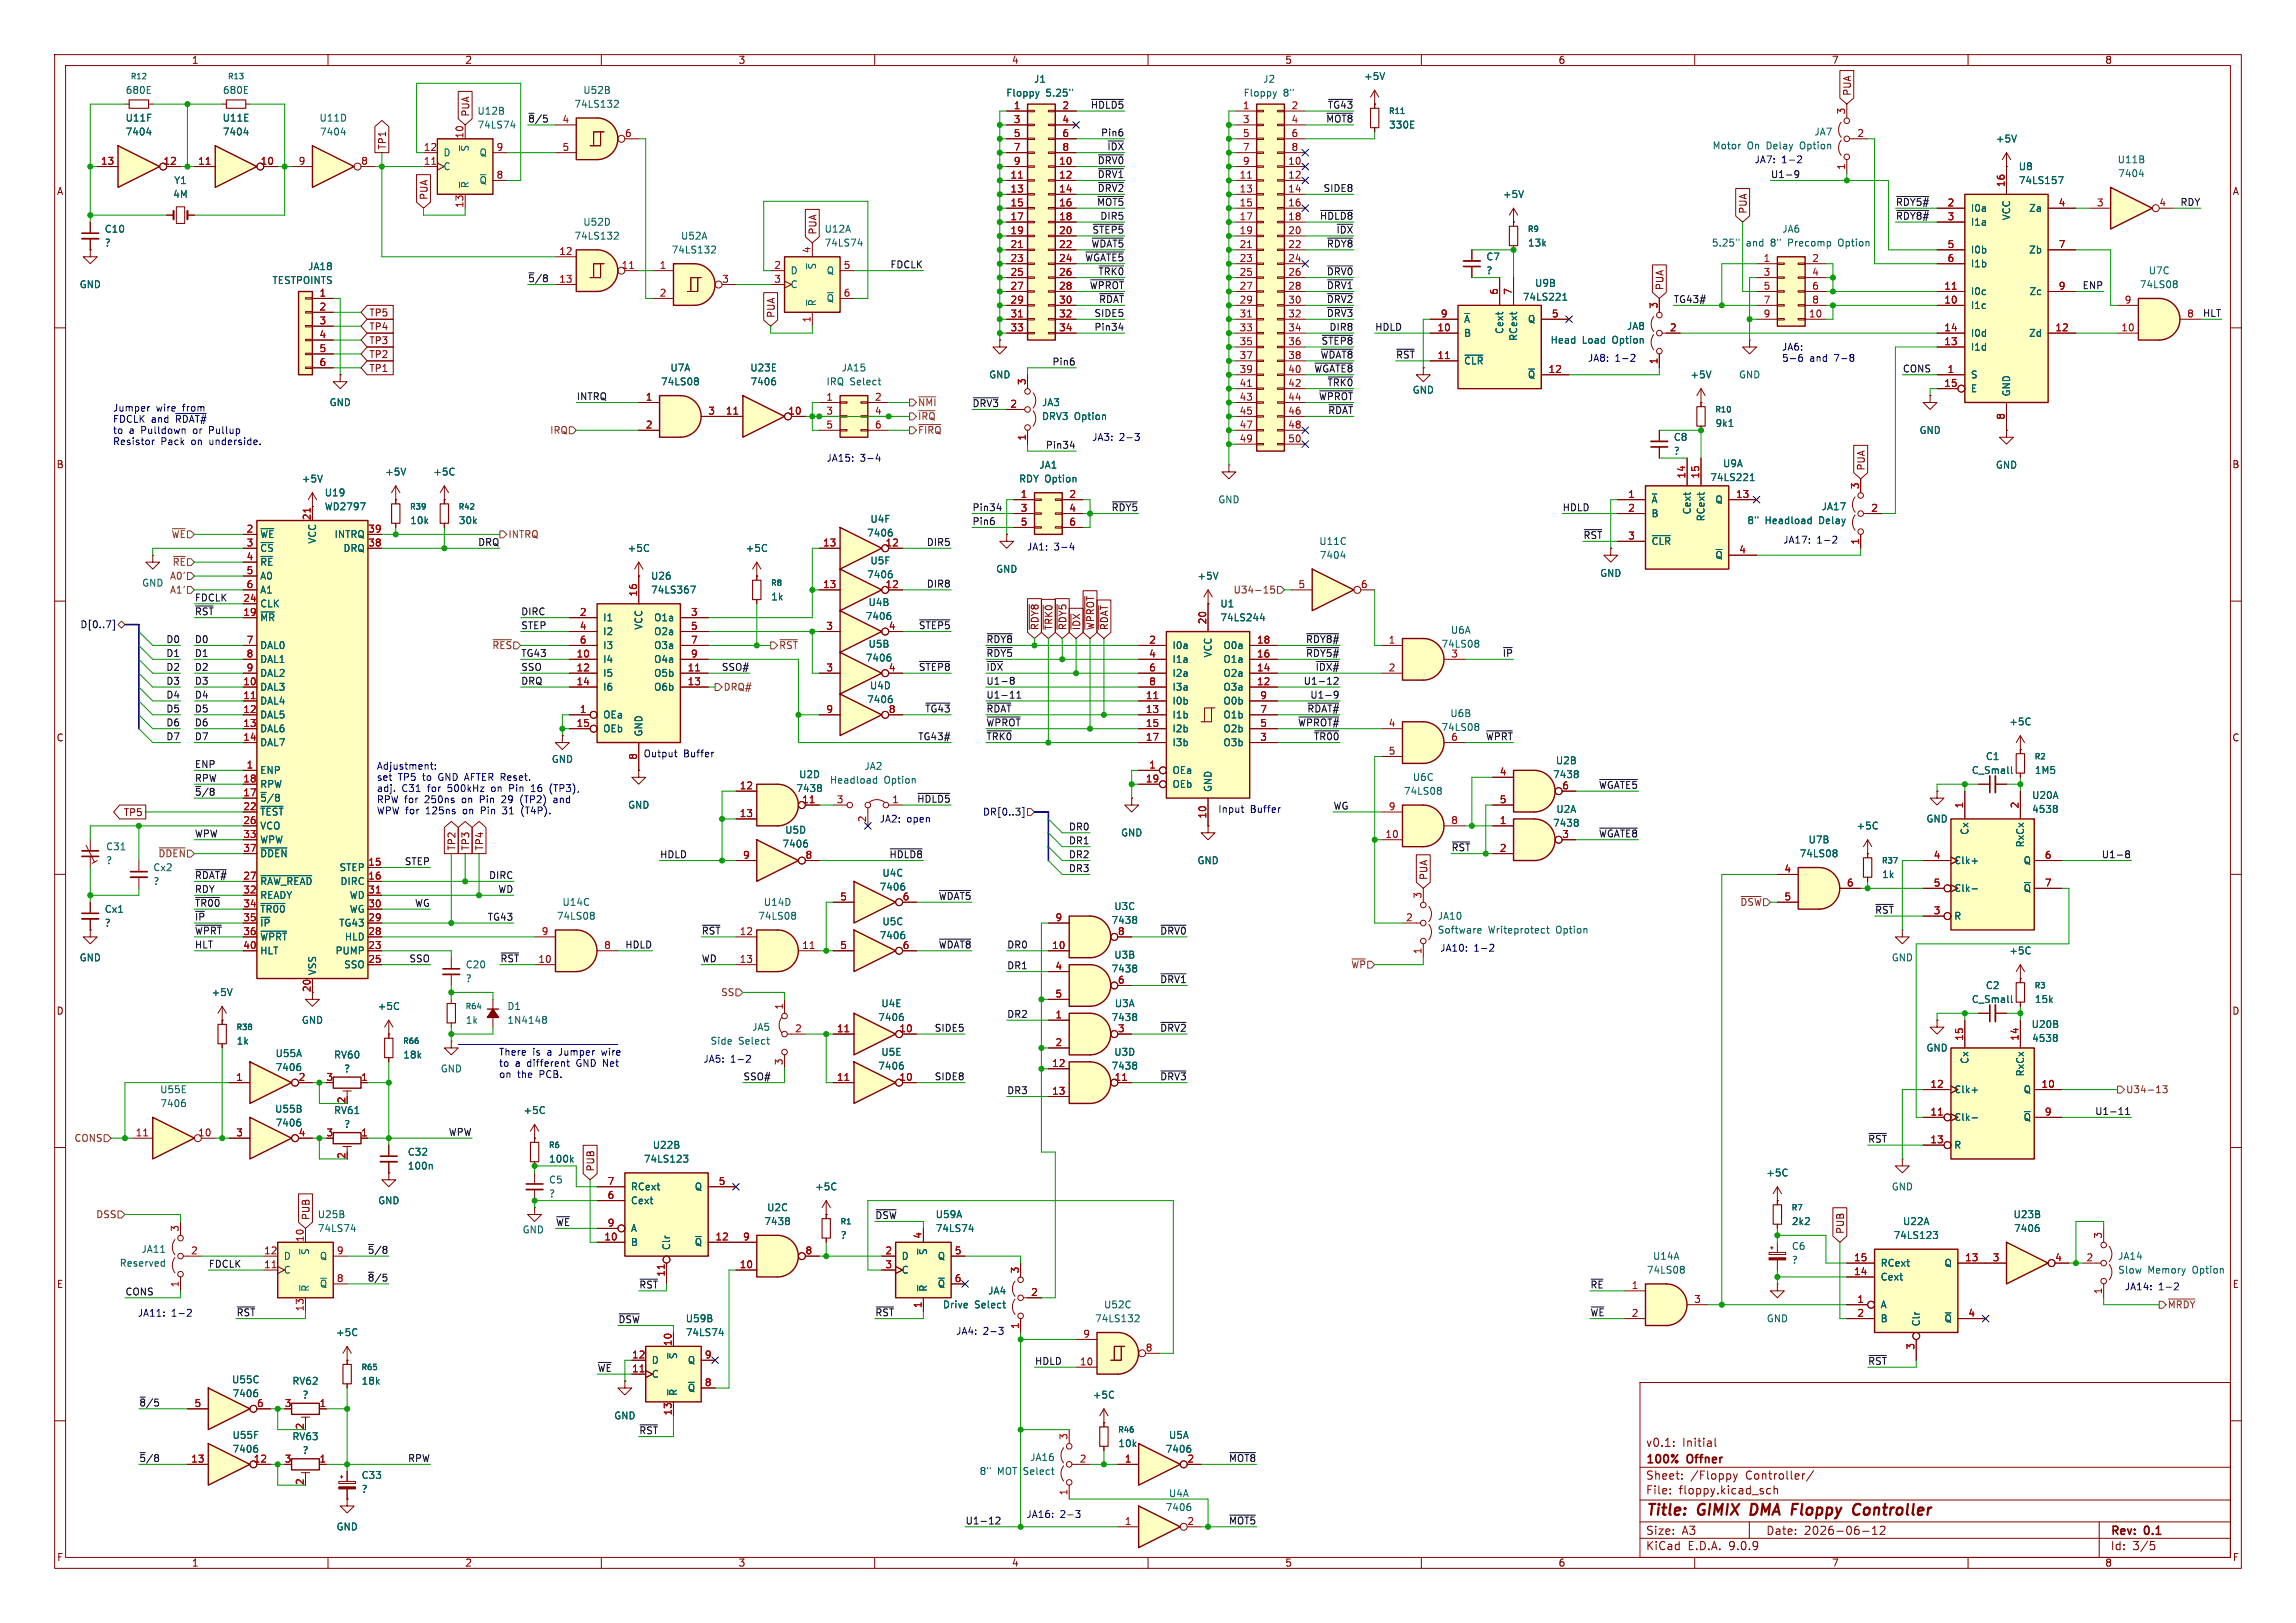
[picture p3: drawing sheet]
<svg xmlns="http://www.w3.org/2000/svg" width="420mm" height="297mm" viewBox="0 0 420 297" stroke-linecap="round" stroke-linejoin="round" font-family="sans-serif">
<defs><g id="words">
<g font-size="2.8" fill="#840000">
<text x="301" y="277.9">Title:</text>
<text x="310.6" y="277.9">GIMIX</text>
<text x="321.1" y="277.9">DMA</text>
<text x="329.4" y="277.9">Floppy</text>
<text x="341.4" y="277.9">Controller</text>
</g>
<g font-size="2.1" fill="#840000">
<text x="301" y="268.2">100%</text>
<text x="301" y="265">v0.1:</text>
<text x="307.7" y="265">Initial</text>
<text x="308.7" y="268.2">Offner</text>
<text x="301" y="273.7">File:</text>
<text x="301" y="271">Sheet:</text>
<text x="307.1" y="273.7">floppy.kicad_sch</text>
<text x="309.2" y="271">/Floppy</text>
<text x="319.4" y="271">Controller/</text>
<text x="301" y="281.1">Size:</text>
<text x="307.6" y="281.1">A3</text>
<text x="323" y="281.1">Date:</text>
<text x="330" y="281.1">2026-06-12</text>
<text x="386" y="281.3">Rev:</text>
<text x="392.4" y="281.3">0.1</text>
<text x="301" y="283.9">KiCad</text>
<text x="308.7" y="283.9">E.D.A.</text>
<text x="316.3" y="283.9">9.0.9</text>
<text x="386" y="283.9">Id:</text>
<text x="390.1" y="283.9">3/5</text>
</g>
<g font-size="1.8" fill="#840000">
<text x="35" y="11.9">1</text>
<text x="85" y="11.9">2</text>
<text x="135" y="11.9">3</text>
<text x="185" y="11.9">4</text>
<text x="235" y="11.9">5</text>
<text x="285" y="11.9">6</text>
<text x="335" y="11.9">7</text>
<text x="385" y="11.9">8</text>
<text x="338.8" y="17.6" transform="rotate(-90 338.8 17.6)">PUA</text>
<text x="86" y="21.4" transform="rotate(-90 86 21.4)">PUA</text>
<text x="70.8" y="27.5" transform="rotate(-90 70.8 27.5)">TP1</text>
<text x="10.3" y="35.9">A</text>
<text x="408.3" y="35.9">A</text>
<text x="78.4" y="36.7" transform="rotate(-90 78.4 36.7)">PUA</text>
<text x="319.7" y="39.2" transform="rotate(-90 319.7 39.2)">PUA</text>
<text x="149.5" y="43" transform="rotate(-90 149.5 43)">PUA</text>
<text x="304.5" y="53.2" transform="rotate(-90 304.5 53.2)">PUA</text>
<text x="67.5" y="58.1">TP5</text>
<text x="141.9" y="58.3" transform="rotate(-90 141.9 58.3)">PUA</text>
<text x="67.5" y="63.2">TP3</text>
<text x="67.5" y="65.7">TP2</text>
<text x="67.5" y="60.6">TP4</text>
<text x="67.5" y="68.3">TP1</text>
<text x="10.3" y="85.9">B</text>
<text x="341.3" y="86.2" transform="rotate(-90 341.3 86.2)">PUA</text>
<text x="408.2" y="85.9">B</text>
<text x="190.2" y="115.4" transform="rotate(-90 190.2 115.4)">~{RDY8}</text>
<text x="192.7" y="115.4" transform="rotate(-90 192.7 115.4)">~{TRK0}</text>
<text x="195.3" y="115.4" transform="rotate(-90 195.3 115.4)">~{RDY5}</text>
<text x="197.8" y="115.4" transform="rotate(-90 197.8 115.4)">~{IDX}</text>
<text x="200.3" y="115.4" transform="rotate(-90 200.3 115.4)">~{WPROT}</text>
<text x="202.9" y="115.4" transform="rotate(-90 202.9 115.4)">~{RDAT}</text>
<text x="10.3" y="135.9">C</text>
<text x="408.2" y="135.9">C</text>
<text x="22.5" y="149.5">TP5</text>
<text x="83.5" y="155.7" transform="rotate(-90 83.5 155.7)">TP2</text>
<text x="86" y="155.7" transform="rotate(-90 86 155.7)">TP3</text>
<text x="88.6" y="155.7" transform="rotate(-90 88.6 155.7)">TP4</text>
<text x="261.3" y="161.1" transform="rotate(-90 261.3 161.1)">PUA</text>
<text x="10.3" y="185.9">D</text>
<text x="408.2" y="185.9">D</text>
<text x="108.9" y="214.5" transform="rotate(-90 108.9 214.5)">PUB</text>
<text x="56.8" y="223.4" transform="rotate(-90 56.8 223.4)">PUB</text>
<text x="337.5" y="225.9" transform="rotate(-90 337.5 225.9)">PUB</text>
<text x="10.3" y="235.9">E</text>
<text x="408.3" y="235.9">E</text>
<text x="10.3" y="285.9">F</text>
<text x="35" y="286.9">1</text>
<text x="85" y="286.9">2</text>
<text x="135" y="286.9">3</text>
<text x="185" y="286.9">4</text>
<text x="235" y="286.9">5</text>
<text x="285" y="286.9">6</text>
<text x="335" y="286.9">7</text>
<text x="385" y="286.9">8</text>
<text x="408.3" y="285.9">F</text>
</g>
<g font-size="1.8" fill="#006464">
<text x="22.9" y="17.4">680E</text>
<text x="40.7" y="17.4">680E</text>
<text x="106.6" y="17.4">U52B</text>
<text x="184" y="17.9">Floppy</text>
<text x="189.1" y="15.3">J1</text>
<text x="191.3" y="17.9">5.25&quot;</text>
<text x="227.4" y="17.9">Floppy</text>
<text x="231" y="15.3">J2</text>
<text x="234.7" y="17.9">8&quot;</text>
<text x="249.4" y="14.8">+5V</text>
<text x="22.9" y="22.5">U11F</text>
<text x="40.6" y="22.5">U11E</text>
<text x="58.3" y="22.5">U11D</text>
<text x="87.2" y="21.2">U12B</text>
<text x="87.2" y="23.7">74LS74</text>
<text x="105" y="19.9">74LS132</text>
<text x="254" y="23.7">330E</text>
<text x="22.9" y="25">7404</text>
<text x="40.7" y="25">7404</text>
<text x="58.4" y="25">7404</text>
<text x="81" y="28.8">D</text>
<text x="86" y="27.8" transform="rotate(-90 86 27.8)">~{S}</text>
<text x="87.6" y="28.8">Q</text>
<text x="313.2" y="27.5">Motor</text>
<text x="319.6" y="27.5">On</text>
<text x="323.3" y="27.5">Delay</text>
<text x="329.6" y="27.5">Option</text>
<text x="331.8" y="25">JA7</text>
<text x="365" y="26.3">+5V</text>
<text x="31.8" y="33.9">Y1</text>
<text x="81" y="31.3">C</text>
<text x="86" y="34.5" transform="rotate(-90 86 34.5)">~{R}</text>
<text x="87.6" y="33.9">~{Q}</text>
<text x="369.2" y="33.9">74LS157</text>
<text x="369.2" y="31.3">U8</text>
<text x="387.3" y="30.1">U11B</text>
<text x="387.4" y="32.6">7404</text>
<text x="31.6" y="36.4">4M</text>
<text x="106.6" y="41.5">U52D</text>
<text x="274.8" y="36.4">+5V</text>
<text x="360.4" y="39">I0a</text>
<text x="360.4" y="41.5">I1a</text>
<text x="367.9" y="40.4" transform="rotate(-90 367.9 40.4)">VCC</text>
<text x="371.1" y="39">Za</text>
<text x="19.1" y="42.8">C10</text>
<text x="19.1" y="45.3">?</text>
<text x="105" y="44">74LS132</text>
<text x="122.7" y="46.6">74LS132</text>
<text x="124.5" y="44">U52A</text>
<text x="150.7" y="42.8">U12A</text>
<text x="150.7" y="45.3">74LS74</text>
<text x="271.8" y="47.8">C7</text>
<text x="279.4" y="45.3">13k</text>
<text x="313" y="45.3">5.25&quot;</text>
<text x="319.4" y="45.3">and</text>
<text x="324" y="45.3">8&quot;</text>
<text x="325.9" y="42.8">JA6</text>
<text x="327.4" y="45.3">Precomp</text>
<text x="336.8" y="45.3">Option</text>
<text x="360.4" y="46.6">I0b</text>
<text x="371.1" y="46.6">Zb</text>
<text x="14.5" y="52.9">GND</text>
<text x="49.7" y="52.2">TESTPOINTS</text>
<text x="56.3" y="49.6">JA18</text>
<text x="144.5" y="50.4">D</text>
<text x="144.5" y="52.9">C</text>
<text x="149.5" y="49.4" transform="rotate(-90 149.5 49.4)">~{S}</text>
<text x="151.1" y="50.4">Q</text>
<text x="271.8" y="50.4">?</text>
<text x="280.7" y="52.7">U9B</text>
<text x="360.4" y="49.1">I1b</text>
<text x="391.3" y="52.9">74LS08</text>
<text x="393" y="50.4">U7C</text>
<text x="149.5" y="56.1" transform="rotate(-90 149.5 56.1)">~{R}</text>
<text x="151.1" y="55.5">~{Q}</text>
<text x="267.7" y="59.3">~{A}</text>
<text x="278.5" y="55.2">74LS221</text>
<text x="279.4" y="59.3">Q</text>
<text x="360.4" y="54.2">I0c</text>
<text x="360.4" y="56.7">I1c</text>
<text x="371.1" y="54.2">Zc</text>
<text x="267.7" y="61.8">B</text>
<text x="275.2" y="61.2" transform="rotate(-90 275.2 61.2)">Cext</text>
<text x="277.7" y="62.5" transform="rotate(-90 277.7 62.5)">RCext</text>
<text x="283.5" y="63.1">Head</text>
<text x="289.4" y="63.1">Load</text>
<text x="295.1" y="63.1">Option</text>
<text x="297.5" y="60.6">JA8</text>
<text x="360.4" y="61.8">I0d</text>
<text x="360.4" y="64.4">I1d</text>
<text x="371.1" y="61.8">Zd</text>
<text x="120.8" y="70.7">74LS08</text>
<text x="122.5" y="68.2">U7A</text>
<text x="137.1" y="68.2">U23E</text>
<text x="137.2" y="70.7">7406</text>
<text x="151.1" y="70.7">IRQ Select</text>
<text x="153.9" y="68.2">JA15</text>
<text x="180.8" y="69.4">GND</text>
<text x="267.7" y="66.9">~{CLR}</text>
<text x="279.4" y="69.4">~{Q}</text>
<text x="309.1" y="69.4">+5V</text>
<text x="318" y="69.4">GND</text>
<text x="360.4" y="69.4">S</text>
<text x="360.4" y="72">E</text>
<text x="60.2" y="74.5">GND</text>
<text x="190.5" y="74.5">JA3</text>
<text x="190.5" y="77.1">DRV3</text>
<text x="196.5" y="77.1">Option</text>
<text x="258.3" y="72.2">GND</text>
<text x="367.9" y="72.6" transform="rotate(-90 367.9 72.6)">GND</text>
<text x="306.1" y="80.9">C8</text>
<text x="306.1" y="83.4">?</text>
<text x="313.7" y="78.3">9k1</text>
<text x="351" y="79.6">GND</text>
<text x="55.1" y="88.5">+5V</text>
<text x="70.4" y="87.2">+5V</text>
<text x="79.2" y="87.2">+5C</text>
<text x="186.3" y="88.5">RDY Option</text>
<text x="190" y="86">JA1</text>
<text x="312.7" y="88.2">74LS221</text>
<text x="315.1" y="85.7">U9A</text>
<text x="365" y="86">GND</text>
<text x="59.3" y="91">U19</text>
<text x="59.3" y="93.6">WD2797</text>
<text x="159.1" y="95.9">U4F</text>
<text x="222.8" y="92.3">GND</text>
<text x="302" y="92.3">~{A}</text>
<text x="302" y="94.8">B</text>
<text x="309.5" y="94.2" transform="rotate(-90 309.5 94.2)">Cext</text>
<text x="312" y="95.5" transform="rotate(-90 312 95.5)">RCext</text>
<text x="313.7" y="92.3">Q</text>
<text x="333.1" y="93.6">JA17</text>
<text x="47.5" y="98.7">~{WE}</text>
<text x="47.5" y="101.2">~{CS}</text>
<text x="58" y="99.6" transform="rotate(-90 58 99.6)">VCC</text>
<text x="61.1" y="98.7">INTRQ</text>
<text x="62.7" y="101.2">DRQ</text>
<text x="74.9" y="96.1">10k</text>
<text x="83.8" y="96.1">30k</text>
<text x="114.7" y="101.2">+5C</text>
<text x="136.3" y="101.2">+5C</text>
<text x="158.5" y="98.4">7406</text>
<text x="241.2" y="99.9">U11C</text>
<text x="302" y="99.9">~{CLR}</text>
<text x="319.5" y="96.1">8&quot;</text>
<text x="322.9" y="96.1">Headload</text>
<text x="332.9" y="96.1">Delay</text>
<text x="25.9" y="107.5">GND</text>
<text x="47.5" y="103.7">~{RE}</text>
<text x="47.5" y="106.3">A0</text>
<text x="119" y="106.3">U26</text>
<text x="158.5" y="106">7406</text>
<text x="159.1" y="103.5">U5F</text>
<text x="182.1" y="105">GND</text>
<text x="218.9" y="106.3">+5V</text>
<text x="241.3" y="102.5">7404</text>
<text x="292.6" y="105.8">GND</text>
<text x="313.7" y="102.5">~{Q}</text>
<text x="47.5" y="108.8">A1</text>
<text x="47.5" y="111.4">CLK</text>
<text x="47.5" y="113.9">~{MR}</text>
<text x="110.2" y="113.9">I1</text>
<text x="119" y="108.8">74LS367</text>
<text x="119.6" y="113.9">O1a</text>
<text x="141" y="110.1">1k</text>
<text x="158.3" y="113.6">7406</text>
<text x="158.8" y="111.1">U4B</text>
<text x="223.1" y="113.9">74LS244</text>
<text x="223.1" y="111.4">U1</text>
<text x="47.5" y="119">DAL0</text>
<text x="110.2" y="116.4">I2</text>
<text x="110.2" y="119">I3</text>
<text x="117.7" y="115.3" transform="rotate(-90 117.7 115.3)">VCC</text>
<text x="119.6" y="116.4">O2a</text>
<text x="119.6" y="119">O3a</text>
<text x="158.8" y="118.7">U5B</text>
<text x="214.4" y="119">I0a</text>
<text x="223.7" y="119">O0a</text>
<text x="263.6" y="118.7">74LS08</text>
<text x="265.3" y="116.2">U6A</text>
<text x="47.5" y="121.5">DAL1</text>
<text x="47.5" y="124.1">DAL2</text>
<text x="110.2" y="121.5">I4</text>
<text x="110.2" y="124.1">I5</text>
<text x="119.6" y="121.5">O4a</text>
<text x="119.6" y="124.1">O5b</text>
<text x="158.3" y="121.3">7406</text>
<text x="214.4" y="121.5">I1a</text>
<text x="214.4" y="124.1">I2a</text>
<text x="221.8" y="120.4" transform="rotate(-90 221.8 120.4)">VCC</text>
<text x="223.7" y="121.5">O1a</text>
<text x="223.7" y="124.1">O2a</text>
<text x="47.5" y="126.6">DAL3</text>
<text x="47.5" y="129.1">DAL4</text>
<text x="47.5" y="131.7">DAL5</text>
<text x="110.2" y="126.6">I6</text>
<text x="110.2" y="131.7">OEa</text>
<text x="119.6" y="126.6">O6b</text>
<text x="158.5" y="128.9">7406</text>
<text x="159" y="126.3">U4D</text>
<text x="214.4" y="126.6">I3a</text>
<text x="214.4" y="129.1">I0b</text>
<text x="214.4" y="131.7">I1b</text>
<text x="223.7" y="126.6">O3a</text>
<text x="223.7" y="129.1">O0b</text>
<text x="223.7" y="131.7">O1b</text>
<text x="265.2" y="131.4">U6B</text>
<text x="47.5" y="134.2">DAL6</text>
<text x="47.5" y="136.8">DAL7</text>
<text x="110.2" y="134.2">OEb</text>
<text x="117.7" y="134.9" transform="rotate(-90 117.7 134.9)">GND</text>
<text x="214.4" y="134.2">I2b</text>
<text x="214.4" y="136.8">I3b</text>
<text x="223.7" y="134.2">O2b</text>
<text x="223.7" y="136.8">O3b</text>
<text x="263.6" y="134">74LS08</text>
<text x="367.4" y="132.9">+5C</text>
<text x="47.5" y="141.8">ENP</text>
<text x="100.8" y="139.8">GND</text>
<text x="146.1" y="142.6">U2D</text>
<text x="151.7" y="143.6">Headload</text>
<text x="158" y="141.1">JA2</text>
<text x="161.7" y="143.6">Option</text>
<text x="214.4" y="141.8">OEa</text>
<text x="258.3" y="143.1">U6C</text>
<text x="284" y="142.6">7438</text>
<text x="284.5" y="140.1">U2B</text>
<text x="360.6" y="141.8">C_Small</text>
<text x="363.2" y="139.3">C1</text>
<text x="372.1" y="141.8">1M5</text>
<text x="47.5" y="144.4">RPW</text>
<text x="47.5" y="146.9">~{5}/8</text>
<text x="47.5" y="149.5">~{TEST}</text>
<text x="114.8" y="148.2">GND</text>
<text x="145.6" y="145.1">7438</text>
<text x="214.4" y="144.4">OEb</text>
<text x="221.8" y="145" transform="rotate(-90 221.8 145)">GND</text>
<text x="256.7" y="145.6">74LS08</text>
<text x="284.6" y="148.9">U2A</text>
<text x="371.6" y="146.4">U20A</text>
<text x="371.6" y="148.9">4538</text>
<text x="19.3" y="155.8">C31</text>
<text x="47.5" y="152">VCO</text>
<text x="47.5" y="154.5">WPW</text>
<text x="143" y="155.3">7406</text>
<text x="143.5" y="152.8">U5D</text>
<text x="205" y="153.3">GND</text>
<text x="284" y="151.5">7438</text>
<text x="330.7" y="154.5">U7B</text>
<text x="339.5" y="152">+5C</text>
<text x="352.3" y="150.7">GND</text>
<text x="360.3" y="152.9" transform="rotate(-90 360.3 152.9)">Cx</text>
<text x="370.4" y="155.2" transform="rotate(-90 370.4 155.2)">RxCx</text>
<text x="19.3" y="158.3">?</text>
<text x="27.9" y="159.6">Cx2</text>
<text x="47.5" y="157.1">~{DDEN}</text>
<text x="62" y="159.6">STEP</text>
<text x="161.3" y="160.6">U4C</text>
<text x="218.9" y="158.3">GND</text>
<text x="329.1" y="157.1">74LS08</text>
<text x="344.2" y="160.9">1k</text>
<text x="357.4" y="158.3">Clk+</text>
<text x="370.1" y="158.3">Q</text>
<text x="19.1" y="167.2">Cx1</text>
<text x="27.9" y="162.2">?</text>
<text x="47.5" y="162.2">~{RAW_READ}</text>
<text x="47.5" y="164.7">READY</text>
<text x="47.5" y="167.2">~{TR00}</text>
<text x="62.2" y="162.2">DIRC</text>
<text x="63.9" y="164.7">WD</text>
<text x="63.9" y="167.2">WG</text>
<text x="102.8" y="166">U14C</text>
<text x="139.6" y="166">U14D</text>
<text x="160.8" y="163.2">7406</text>
<text x="203.7" y="166.7">U3C</text>
<text x="357.4" y="163.4">Clk-</text>
<text x="370.1" y="163.4">~{Q}</text>
<text x="19.1" y="169.8">?</text>
<text x="47.5" y="169.8">~{IP}</text>
<text x="47.5" y="172.3">~{WPRT}</text>
<text x="61.9" y="169.8">TG43</text>
<text x="63" y="172.3">HLD</text>
<text x="101.8" y="168.5">74LS08</text>
<text x="138.6" y="168.5">74LS08</text>
<text x="160.8" y="172.1">7406</text>
<text x="161.3" y="169.5">U5C</text>
<text x="203.2" y="169.3">7438</text>
<text x="262.9" y="171">Software</text>
<text x="262.9" y="168.5">JA10</text>
<text x="272.2" y="171">Writeprotect</text>
<text x="284.8" y="171">Option</text>
<text x="357.4" y="168.5">R</text>
<text x="14.5" y="176.1">GND</text>
<text x="47.5" y="174.9">HLT</text>
<text x="58" y="178.6" transform="rotate(-90 58 178.6)">VSS</text>
<text x="61.3" y="174.9">PUMP</text>
<text x="62.8" y="177.4">SSO</text>
<text x="85.1" y="177.4">C20</text>
<text x="85.1" y="179.9">?</text>
<text x="203.2" y="178.2">7438</text>
<text x="203.7" y="175.6">U3B</text>
<text x="345.9" y="176.1">GND</text>
<text x="367.4" y="174.9">+5C</text>
<text x="38.6" y="182.5">+5V</text>
<text x="69" y="185">+5C</text>
<text x="92.7" y="185">D1</text>
<text x="161.1" y="184.5">U4E</text>
<text x="203.8" y="184.5">U3A</text>
<text x="360.6" y="183.7">C_Small</text>
<text x="363.2" y="181.2">C2</text>
<text x="372.1" y="183.7">15k</text>
<text x="43.2" y="191.4">1k</text>
<text x="55.1" y="187.6">GND</text>
<text x="85.1" y="187.6">1k</text>
<text x="92.7" y="187.6">1N4148</text>
<text x="129.9" y="191.4">Side</text>
<text x="135.1" y="191.4">Select</text>
<text x="137.5" y="188.8">JA5</text>
<text x="160.5" y="187">7406</text>
<text x="203.2" y="187">7438</text>
<text x="371.5" y="188.3">U20B</text>
<text x="371.6" y="190.9">4538</text>
<text x="50.3" y="193.6">U55A</text>
<text x="50.3" y="196.2">7406</text>
<text x="61" y="193.9">RV60</text>
<text x="62.9" y="196.4">?</text>
<text x="73.7" y="193.9">18k</text>
<text x="80.5" y="196.4">GND</text>
<text x="160.5" y="195.9">7406</text>
<text x="161.1" y="193.4">U5E</text>
<text x="203.2" y="195.9">7438</text>
<text x="203.7" y="193.4">U3D</text>
<text x="352.3" y="192.6">GND</text>
<text x="360.3" y="194.8" transform="rotate(-90 360.3 194.8)">Cx</text>
<text x="370.4" y="197.1" transform="rotate(-90 370.4 197.1)">RxCx</text>
<text x="29.2" y="200.3">U55E</text>
<text x="29.2" y="202.8">7406</text>
<text x="50.2" y="203.8">U55B</text>
<text x="63.2" y="202" transform="rotate(-90 63.2 202)">2</text>
<text x="357.4" y="200.3">Clk+</text>
<text x="370.1" y="200.3">Q</text>
<text x="50.3" y="206.3">7406</text>
<text x="61" y="204.1">RV61</text>
<text x="62.9" y="206.6">?</text>
<text x="95.7" y="204.1">+5C</text>
<text x="357.4" y="205.3">Clk-</text>
<text x="370.1" y="205.3">~{Q}</text>
<text x="74.5" y="214.2">100n</text>
<text x="74.5" y="211.7">C32</text>
<text x="100.3" y="213">100k</text>
<text x="117.7" y="213">74LS123</text>
<text x="119.3" y="210.4">U22B</text>
<text x="323" y="215.5">+5C</text>
<text x="357.4" y="210.4">R</text>
<text x="69.1" y="220.6">GND</text>
<text x="100.3" y="216.8">C5</text>
<text x="100.3" y="219.3">?</text>
<text x="115.3" y="218">RCext</text>
<text x="115.3" y="220.6">Cext</text>
<text x="127" y="218">Q</text>
<text x="140.2" y="221.8">U2C</text>
<text x="149" y="218">+5C</text>
<text x="345.9" y="218">GND</text>
<text x="58" y="223.1">U25B</text>
<text x="58" y="225.7">74LS74</text>
<text x="95.5" y="225.9">GND</text>
<text x="115.3" y="225.7">A</text>
<text x="139.7" y="224.4">7438</text>
<text x="153.7" y="226.9">?</text>
<text x="171.1" y="223.1">U59A</text>
<text x="171.1" y="225.7">74LS74</text>
<text x="327.7" y="224.4">2k2</text>
<text x="346.3" y="226.9">74LS123</text>
<text x="348" y="224.4">U22A</text>
<text x="368.2" y="223.1">U23B</text>
<text x="368.3" y="225.7">7406</text>
<text x="21.8" y="232">Reserved</text>
<text x="25.8" y="229.5">JA11</text>
<text x="51.8" y="230.7">D</text>
<text x="51.8" y="233.3">C</text>
<text x="56.7" y="229.8" transform="rotate(-90 56.7 229.8)">~{S}</text>
<text x="58.4" y="230.7">Q</text>
<text x="115.3" y="228.2">B</text>
<text x="122.8" y="228.9" transform="rotate(-90 122.8 228.9)">Clr</text>
<text x="127" y="228.2">~{Q}</text>
<text x="164.8" y="230.7">D</text>
<text x="164.8" y="233.3">C</text>
<text x="169.8" y="229.8" transform="rotate(-90 169.8 229.8)">~{S}</text>
<text x="171.4" y="230.7">Q</text>
<text x="301.2" y="233.3">74LS08</text>
<text x="302.3" y="230.7">U14A</text>
<text x="327.7" y="228.9">C6</text>
<text x="327.7" y="231.5">?</text>
<text x="343.9" y="232">RCext</text>
<text x="355.6" y="232">Q</text>
<text x="387.4" y="233.3">Slow</text>
<text x="387.4" y="230.7">JA14</text>
<text x="392.9" y="233.3">Memory</text>
<text x="401.2" y="233.3">Option</text>
<text x="56.7" y="236.5" transform="rotate(-90 56.7 236.5)">~{R}</text>
<text x="58.4" y="235.8">~{Q}</text>
<text x="169.8" y="236.5" transform="rotate(-90 169.8 236.5)">~{R}</text>
<text x="171.4" y="235.8">~{Q}</text>
<text x="172.4" y="239.6">Drive</text>
<text x="178.3" y="239.6">Select</text>
<text x="180.7" y="237.1">JA4</text>
<text x="201.9" y="239.6">U52C</text>
<text x="343.9" y="234.5">Cext</text>
<text x="343.9" y="239.6">A</text>
<text x="61.4" y="244.7">+5C</text>
<text x="125.3" y="242.2">U59B</text>
<text x="125.3" y="244.7">74LS74</text>
<text x="200.2" y="242.2">74LS132</text>
<text x="323.1" y="242.2">GND</text>
<text x="343.9" y="242.2">B</text>
<text x="351.4" y="242.8" transform="rotate(-90 351.4 242.8)">Clr</text>
<text x="355.6" y="242.2">~{Q}</text>
<text x="119.1" y="249.8">D</text>
<text x="124.1" y="248.8" transform="rotate(-90 124.1 248.8)">~{S}</text>
<text x="125.7" y="249.8">Q</text>
<text x="42.3" y="253.3">U55C</text>
<text x="42.4" y="255.9">7406</text>
<text x="53.4" y="253.6">RV62</text>
<text x="55.2" y="256.1">?</text>
<text x="66" y="253.6">18k</text>
<text x="119.1" y="252.3">C</text>
<text x="124.1" y="255.5" transform="rotate(-90 124.1 255.5)">~{R}</text>
<text x="125.7" y="254.9">~{Q}</text>
<text x="199.8" y="256.1">+5C</text>
<text x="42.4" y="263.5">U55F</text>
<text x="53.4" y="263.8">RV63</text>
<text x="55.6" y="261.7" transform="rotate(-90 55.6 261.7)">2</text>
<text x="112.3" y="259.9">GND</text>
<text x="213.7" y="263.5">U5A</text>
<text x="42.4" y="266">7406</text>
<text x="55.2" y="266.3">?</text>
<text x="188.4" y="267.6">JA16</text>
<text x="204.5" y="265">10k</text>
<text x="213.1" y="266">7406</text>
<text x="66" y="270.8">C33</text>
<text x="66" y="273.4">?</text>
<text x="179.1" y="270.1">8&quot;</text>
<text x="182.4" y="270.1">MOT</text>
<text x="187.4" y="270.1">Select</text>
<text x="213.7" y="274.2">U4A</text>
<text x="61.5" y="280.3">GND</text>
<text x="213.1" y="276.7">7406</text>
</g>
<g font-size="1.8" fill="#0f0f0f">
<text x="96.5" y="22.5">~{8}/5</text>
<text x="199.4" y="20">~{HDLD5}</text>
<text x="242.5" y="22.5">~{MOT8}</text>
<text x="242.8" y="20">~{TG43}</text>
<text x="201.3" y="25.1">Pin6</text>
<text x="202.5" y="27.6">~{IDX}</text>
<text x="200.7" y="30.1">~{DRV0}</text>
<text x="200.7" y="35.2">~{DRV2}</text>
<text x="200.7" y="32.7">~{DRV1}</text>
<text x="242" y="35.2">SIDE8</text>
<text x="323.8" y="32.7">U1-9</text>
<text x="200.6" y="37.8">~{MOT5}</text>
<text x="201.2" y="40.3">DIR5</text>
<text x="241.3" y="40.3">~{HDLD8}</text>
<text x="346.7" y="40.3">~{RDY8#}</text>
<text x="346.7" y="37.8">~{RDY5#}</text>
<text x="398.8" y="37.8">RDY</text>
<text x="198.4" y="47.9">~{WGATE5}</text>
<text x="199.5" y="45.4">~{WDAT5}</text>
<text x="199.7" y="42.8">~{STEP5}</text>
<text x="242.6" y="45.4">~{RDY8}</text>
<text x="244.4" y="42.8">~{IDX}</text>
<text x="96.5" y="51.7">~{5}/8</text>
<text x="162.8" y="49.2">FDCLK</text>
<text x="199.2" y="53">~{WPROT}</text>
<text x="200.8" y="50.5">~{TRK0}</text>
<text x="242.6" y="53">~{DRV1}</text>
<text x="242.6" y="50.5">~{DRV0}</text>
<text x="380.9" y="53">ENP</text>
<text x="200.1" y="58.1">SIDE5</text>
<text x="200.9" y="55.5">~{RDAT}</text>
<text x="242.6" y="55.5">~{DRV2}</text>
<text x="242.6" y="58.1">~{DRV3}</text>
<text x="306.1" y="55.5">TG43#</text>
<text x="402.9" y="58.1">HLT</text>
<text x="200.1" y="60.6">Pin34</text>
<text x="241.5" y="65.7">~{WDAT8}</text>
<text x="241.6" y="63.2">~{STEP8}</text>
<text x="243.1" y="60.6">DIR8</text>
<text x="251.5" y="60.6">HDLD</text>
<text x="255.3" y="65.7">~{RST}</text>
<text x="192.4" y="67">Pin6</text>
<text x="240.3" y="68.2">~{WGATE8}</text>
<text x="242.7" y="70.8">~{TRK0}</text>
<text x="348" y="68.2">CONS</text>
<text x="105.4" y="73.3">INTRQ</text>
<text x="177.8" y="74.6">~{DRV3}2</text>
<text x="241.2" y="73.3">~{WPROT}</text>
<text x="242.9" y="75.9">~{RDAT}</text>
<text x="191.2" y="82.2">Pin34</text>
<text x="177.8" y="93.6">Pin34</text>
<text x="203.2" y="93.6">~{RDY5}</text>
<text x="285.8" y="93.6">HDLD</text>
<text x="87.4" y="100">DRQ</text>
<text x="169.4" y="100">DIR5</text>
<text x="177.8" y="96.2">Pin6</text>
<text x="289.6" y="98.7">~{RST}</text>
<text x="169.4" y="107.6">DIR8</text>
<text x="35.6" y="112.7">~{RST}</text>
<text x="35.6" y="110.1">FDCLK</text>
<text x="95.2" y="112.7">DIRC</text>
<text x="30.3" y="117.8">D0</text>
<text x="35.6" y="117.8">D0</text>
<text x="95.2" y="115.2">STEP</text>
<text x="168" y="115.2">~{STEP5}</text>
<text x="180.3" y="117.8">~{RDY8}</text>
<text x="238.8" y="117.8">~{RDY8#}</text>
<text x="30.3" y="122.8">D2</text>
<text x="30.3" y="125.4">D3</text>
<text x="30.3" y="120.3">D1</text>
<text x="35.6" y="120.3">D1</text>
<text x="35.6" y="122.8">D2</text>
<text x="35.6" y="125.4">D3</text>
<text x="95.2" y="122.8">SSO</text>
<text x="95.2" y="125.4">DRQ</text>
<text x="95.2" y="120.3">TG43</text>
<text x="131.9" y="122.8">SSO#</text>
<text x="168" y="122.8">~{STEP8}</text>
<text x="180.3" y="120.3">~{RDY5}</text>
<text x="180.3" y="122.8">~{IDX}</text>
<text x="180.3" y="125.4">U1-8</text>
<text x="238.4" y="125.4">U1-12</text>
<text x="238.8" y="120.3">~{RDY5#}</text>
<text x="240.6" y="122.8">~{IDX#}</text>
<text x="274.8" y="120.3">~{IP}</text>
<text x="30.3" y="127.9">D4</text>
<text x="30.3" y="130.5">D5</text>
<text x="35.6" y="130.5">D5</text>
<text x="35.6" y="127.9">D4</text>
<text x="169.1" y="130.5">~{TG43}</text>
<text x="180.3" y="127.9">U1-11</text>
<text x="180.3" y="130.5">~{RDAT}</text>
<text x="239" y="130.5">~{RDAT#}</text>
<text x="239.6" y="127.9">U1-9</text>
<text x="30.3" y="135.5">D7</text>
<text x="30.3" y="133">D6</text>
<text x="35.6" y="135.5">D7</text>
<text x="35.6" y="133">D6</text>
<text x="167.9" y="135.5">TG43#</text>
<text x="180.3" y="133">~{WPROT}</text>
<text x="180.3" y="135.5">~{TRK0}</text>
<text x="237.3" y="133">~{WPROT#}</text>
<text x="240.3" y="135.5">~{TR00}</text>
<text x="271.7" y="135.5">~{WPRT}</text>
<text x="35.6" y="143.2">RPW</text>
<text x="35.6" y="140.6">ENP</text>
<text x="35.6" y="145.7">~{5}/8</text>
<text x="167.7" y="147">~{HDLD5}</text>
<text x="243.8" y="148.2">WG</text>
<text x="292.4" y="144.4">~{WGATE5}</text>
<text x="35.6" y="153.3">WPW</text>
<text x="195.4" y="152.1">DR0</text>
<text x="195.4" y="154.6">DR1</text>
<text x="265.4" y="155.9">~{RST}</text>
<text x="292.4" y="153.3">~{WGATE8}</text>
<text x="35.6" y="160.9">~{RDAT#} 27</text>
<text x="73.9" y="158.4">STEP</text>
<text x="89.4" y="160.9">DIRC</text>
<text x="120.6" y="157.1">HDLD</text>
<text x="162.6" y="157.1">~{HDLD8}</text>
<text x="195.4" y="159.7">DR3</text>
<text x="195.4" y="157.1">DR2</text>
<text x="384.4" y="157.1">U1-8</text>
<text x="35.6" y="163.5">RDY</text>
<text x="35.6" y="166">~{TR00}</text>
<text x="75.8" y="166">WG</text>
<text x="91.1" y="163.5">WD</text>
<text x="171.6" y="164.8">~{WDAT5}</text>
<text x="342.9" y="167.3">~{RST}</text>
<text x="35.6" y="168.6">~{IP}</text>
<text x="35.6" y="171.1">~{WPRT}</text>
<text x="35.6" y="173.6">HLT</text>
<text x="89.1" y="168.6">TG43</text>
<text x="114.3" y="173.6">HDLD</text>
<text x="128.3" y="171.1">~{RST} 12</text>
<text x="171.6" y="173.6">~{WDAT8}</text>
<text x="184.1" y="173.6">DR0</text>
<text x="212.1" y="171.1">~{DRV0}</text>
<text x="74.8" y="176.2">SSO</text>
<text x="91.4" y="176.2">~{RST} 10</text>
<text x="128.3" y="176.2">WD</text>
<text x="184.1" y="177.5">DR1</text>
<text x="212.1" y="180">~{DRV1}</text>
<text x="170.9" y="188.9">SIDE5</text>
<text x="184.1" y="186.3">DR2</text>
<text x="212.1" y="188.9">~{DRV2}</text>
<text x="135.9" y="197.8">SSO#</text>
<text x="170.9" y="197.8">SIDE8</text>
<text x="212.1" y="197.8">~{DRV3}</text>
<text x="184.1" y="200.3">DR3</text>
<text x="82" y="207.9">WPW</text>
<text x="341.6" y="209.2">~{RST}</text>
<text x="383.2" y="204.1">U1-11</text>
<text x="101.6" y="224.4">~{WE}</text>
<text x="160" y="223.2">~{DSW}</text>
<text x="38.1" y="232.1">FDCLK</text>
<text x="67.2" y="229.5">~{5}/8</text>
<text x="22.9" y="237.1">CONS</text>
<text x="67.2" y="234.6">~{8}/5</text>
<text x="290.8" y="235.9">~{RE}</text>
<text x="43.2" y="241">~{RST}</text>
<text x="113" y="242.2">~{DSW}</text>
<text x="160" y="241">~{RST}</text>
<text x="290.8" y="241">~{WE}</text>
<text x="109.2" y="251.1">~{WE}</text>
<text x="189.2" y="249.8">HDLD</text>
<text x="341.6" y="249.8">~{RST}</text>
<text x="25.4" y="257.5">~{8}/5</text>
<text x="116.8" y="262.5">~{RST}</text>
<text x="25.4" y="267.6">~{5}/8</text>
<text x="74.5" y="267.6">RPW</text>
<text x="224.7" y="267.6">~{MOT8}</text>
<text x="176.5" y="279.1">U1-12</text>
<text x="224.7" y="279.1">~{MOT5}</text>
</g>
<g font-size="1.8" fill="#a90000">
<text x="102.8" y="22.6">4</text>
<text x="185.3" y="20.1">1</text>
<text x="185.3" y="22.6">3</text>
<text x="194.2" y="20.1">2</text>
<text x="194.2" y="22.6">4</text>
<text x="227.3" y="20.1">1</text>
<text x="227.3" y="22.6">3</text>
<text x="236.1" y="20.1">2</text>
<text x="236.1" y="22.6">4</text>
<text x="337.6" y="21" transform="rotate(-90 337.6 21)">3</text>
<text x="77.4" y="27.7">12</text>
<text x="84.8" y="25.4" transform="rotate(-90 84.8 25.4)">10</text>
<text x="90.7" y="27.7">9</text>
<text x="102.8" y="27.7">5</text>
<text x="114.2" y="25.1">6</text>
<text x="185.3" y="25.1">5</text>
<text x="185.3" y="27.7">7</text>
<text x="194.2" y="25.1">6</text>
<text x="194.2" y="27.7">8</text>
<text x="227.3" y="25.1">5</text>
<text x="227.3" y="27.7">7</text>
<text x="236.1" y="25.1">6</text>
<text x="236.1" y="27.7">8</text>
<text x="339.7" y="25.1">2</text>
<text x="18.4" y="30.2">13</text>
<text x="29.8" y="30.2">12</text>
<text x="36.2" y="30.2">11</text>
<text x="47.6" y="30.2">10</text>
<text x="54.5" y="30.2">9</text>
<text x="66" y="30.2">8</text>
<text x="77.4" y="30.2">11</text>
<text x="90.7" y="32.8">8</text>
<text x="184.7" y="32.8">11</text>
<text x="184.7" y="35.3">13</text>
<text x="185.3" y="30.2">9</text>
<text x="193.6" y="30.2">10</text>
<text x="193.6" y="32.8">12</text>
<text x="193.6" y="35.3">14</text>
<text x="226.7" y="32.8">11</text>
<text x="226.7" y="35.3">13</text>
<text x="227.3" y="30.2">9</text>
<text x="235.5" y="30.2">10</text>
<text x="235.5" y="32.8">12</text>
<text x="235.5" y="35.3">14</text>
<text x="337.6" y="31.2" transform="rotate(-90 337.6 31.2)">1</text>
<text x="366.8" y="34.3" transform="rotate(-90 366.8 34.3)">16</text>
<text x="84.8" y="38.1" transform="rotate(-90 84.8 38.1)">13</text>
<text x="184.7" y="37.8">15</text>
<text x="184.7" y="40.4">17</text>
<text x="193.6" y="37.8">16</text>
<text x="193.6" y="40.4">18</text>
<text x="226.7" y="37.8">15</text>
<text x="226.7" y="40.4">17</text>
<text x="235.5" y="37.8">16</text>
<text x="235.5" y="40.4">18</text>
<text x="356.2" y="37.8">2</text>
<text x="356.2" y="40.4">3</text>
<text x="376.5" y="37.8">4</text>
<text x="383.5" y="37.8">3</text>
<text x="394.9" y="37.8">4</text>
<text x="102.2" y="46.7">12</text>
<text x="148.3" y="46.4" transform="rotate(-90 148.3 46.4)">4</text>
<text x="184.7" y="42.9">19</text>
<text x="184.7" y="45.5">21</text>
<text x="193.6" y="42.9">20</text>
<text x="193.6" y="45.5">22</text>
<text x="226.7" y="42.9">19</text>
<text x="226.7" y="45.5">21</text>
<text x="235.5" y="42.9">20</text>
<text x="235.5" y="45.5">22</text>
<text x="356.2" y="45.5">5</text>
<text x="376.5" y="45.5">7</text>
<text x="102.2" y="51.8">13</text>
<text x="113.6" y="49.3">11</text>
<text x="120.6" y="49.3">1</text>
<text x="132" y="51.8">3</text>
<text x="141.5" y="49.3">2</text>
<text x="141.5" y="51.8">3</text>
<text x="154.2" y="49.3">5</text>
<text x="184.7" y="48">23</text>
<text x="184.7" y="50.5">25</text>
<text x="184.7" y="53.1">27</text>
<text x="193.6" y="48">24</text>
<text x="193.6" y="50.5">26</text>
<text x="193.6" y="53.1">28</text>
<text x="226.7" y="48">23</text>
<text x="226.7" y="50.5">25</text>
<text x="226.7" y="53.1">27</text>
<text x="235.5" y="48">24</text>
<text x="235.5" y="50.5">26</text>
<text x="235.5" y="53.1">28</text>
<text x="322.5" y="48">1</text>
<text x="322.5" y="50.5">3</text>
<text x="322.5" y="53.1">5</text>
<text x="331.4" y="48">2</text>
<text x="331.4" y="50.5">4</text>
<text x="331.4" y="53.1">6</text>
<text x="355.6" y="53.1">11</text>
<text x="356.2" y="48">6</text>
<text x="376.5" y="53.1">9</text>
<text x="58.3" y="54.4">1</text>
<text x="58.3" y="56.9">2</text>
<text x="58.3" y="59.4">3</text>
<text x="120.6" y="54.4">2</text>
<text x="148.3" y="59.1" transform="rotate(-90 148.3 59.1)">1</text>
<text x="154.2" y="54.4">6</text>
<text x="184.7" y="55.6">29</text>
<text x="184.7" y="58.2">31</text>
<text x="193.6" y="55.6">30</text>
<text x="193.6" y="58.2">32</text>
<text x="226.7" y="55.6">29</text>
<text x="226.7" y="58.2">31</text>
<text x="235.5" y="55.6">30</text>
<text x="235.5" y="58.2">32</text>
<text x="263.5" y="58.2">9</text>
<text x="274.1" y="54" transform="rotate(-90 274.1 54)">6</text>
<text x="276.6" y="54" transform="rotate(-90 276.6 54)">7</text>
<text x="283.8" y="58.2">5</text>
<text x="303.3" y="56.6" transform="rotate(-90 303.3 56.6)">3</text>
<text x="322.5" y="55.6">7</text>
<text x="322.5" y="58.2">9</text>
<text x="330.8" y="58.2">10</text>
<text x="331.4" y="55.6">8</text>
<text x="355.6" y="55.6">10</text>
<text x="388.5" y="55.6">9</text>
<text x="400" y="58.2">8</text>
<text x="58.3" y="62">4</text>
<text x="58.3" y="64.5">5</text>
<text x="184.7" y="60.7">33</text>
<text x="193.6" y="60.7">34</text>
<text x="226.7" y="60.7">33</text>
<text x="226.7" y="63.2">35</text>
<text x="226.7" y="65.8">37</text>
<text x="235.5" y="60.7">34</text>
<text x="235.5" y="63.2">36</text>
<text x="235.5" y="65.8">38</text>
<text x="262.8" y="60.7">10</text>
<text x="262.8" y="65.8">11</text>
<text x="305.4" y="60.7">2</text>
<text x="355.6" y="60.7">14</text>
<text x="355.6" y="63.2">13</text>
<text x="375.9" y="60.7">12</text>
<text x="387.9" y="60.7">10</text>
<text x="58.3" y="67.1">6</text>
<text x="187.7" y="70.6" transform="rotate(-90 187.7 70.6)">3</text>
<text x="226.7" y="68.3">39</text>
<text x="226.7" y="70.9">41</text>
<text x="235.5" y="68.3">40</text>
<text x="235.5" y="70.9">42</text>
<text x="283.2" y="68.3">12</text>
<text x="303.3" y="66.7" transform="rotate(-90 303.3 66.7)">1</text>
<text x="355.6" y="70.9">15</text>
<text x="356.2" y="68.3">1</text>
<text x="118" y="73.4">1</text>
<text x="129.5" y="75.9">3</text>
<text x="132.7" y="75.9">11</text>
<text x="144.1" y="75.9">10</text>
<text x="151.1" y="73.4">1</text>
<text x="151.1" y="75.9">3</text>
<text x="159.9" y="73.4">2</text>
<text x="159.9" y="75.9">4</text>
<text x="184.7" y="74.7">2</text>
<text x="226.7" y="73.4">43</text>
<text x="226.7" y="75.9">45</text>
<text x="235.5" y="73.4">44</text>
<text x="235.5" y="75.9">46</text>
<text x="366.8" y="76.9" transform="rotate(-90 366.8 76.9)">8</text>
<text x="118" y="78.5">2</text>
<text x="151.1" y="78.5">5</text>
<text x="159.9" y="78.5">6</text>
<text x="187.7" y="80.7" transform="rotate(-90 187.7 80.7)">1</text>
<text x="226.7" y="78.5">47</text>
<text x="226.7" y="81">49</text>
<text x="235.5" y="78.5">48</text>
<text x="235.5" y="81">50</text>
<text x="308.4" y="87.7" transform="rotate(-90 308.4 87.7)">14</text>
<text x="310.9" y="87.7" transform="rotate(-90 310.9 87.7)">15</text>
<text x="340.1" y="89.6" transform="rotate(-90 340.1 89.6)">3</text>
<text x="56.9" y="95.3" transform="rotate(-90 56.9 95.3)">21</text>
<text x="186.6" y="91.2">1</text>
<text x="186.6" y="93.7">3</text>
<text x="195.5" y="91.2">2</text>
<text x="195.5" y="93.7">4</text>
<text x="297.7" y="91.2">1</text>
<text x="297.7" y="93.7">2</text>
<text x="317.5" y="91.2">13</text>
<text x="342.2" y="93.7">2</text>
<text x="45" y="97.5">2</text>
<text x="45" y="100.1">3</text>
<text x="67.3" y="97.5">39</text>
<text x="67.3" y="100.1">38</text>
<text x="150.5" y="100.1">13</text>
<text x="161.9" y="100.1">12</text>
<text x="186.6" y="96.3">5</text>
<text x="195.5" y="96.3">6</text>
<text x="297.7" y="98.8">3</text>
<text x="318.1" y="101.3">4</text>
<text x="340.1" y="99.8" transform="rotate(-90 340.1 99.8)">1</text>
<text x="45" y="102.6">4</text>
<text x="45" y="105.2">5</text>
<text x="45" y="107.7">6</text>
<text x="150.5" y="107.7">13</text>
<text x="161.9" y="107.7">12</text>
<text x="237.4" y="107.7">5</text>
<text x="248.8" y="107.7">6</text>
<text x="44.4" y="110.2">24</text>
<text x="44.4" y="112.8">19</text>
<text x="106" y="112.8">2</text>
<text x="116.6" y="109.3" transform="rotate(-90 116.6 109.3)">16</text>
<text x="126.3" y="112.8">3</text>
<text x="45" y="117.9">7</text>
<text x="106" y="115.3">4</text>
<text x="106" y="117.9">6</text>
<text x="126.3" y="115.3">5</text>
<text x="126.3" y="117.9">7</text>
<text x="151.1" y="115.3">3</text>
<text x="162.5" y="115.3">4</text>
<text x="210.1" y="117.9">2</text>
<text x="220.7" y="114.3" transform="rotate(-90 220.7 114.3)">20</text>
<text x="229.8" y="117.9">18</text>
<text x="253.9" y="117.9">1</text>
<text x="44.4" y="125.5">10</text>
<text x="45" y="120.4">8</text>
<text x="45" y="122.9">9</text>
<text x="105.4" y="120.4">10</text>
<text x="105.4" y="122.9">12</text>
<text x="105.4" y="125.5">14</text>
<text x="125.7" y="122.9">11</text>
<text x="125.7" y="125.5">13</text>
<text x="126.3" y="120.4">9</text>
<text x="151.1" y="122.9">3</text>
<text x="162.5" y="122.9">4</text>
<text x="210.1" y="120.4">4</text>
<text x="210.1" y="122.9">6</text>
<text x="210.1" y="125.5">8</text>
<text x="229.8" y="120.4">16</text>
<text x="229.8" y="122.9">14</text>
<text x="229.8" y="125.5">12</text>
<text x="253.9" y="122.9">2</text>
<text x="265.4" y="120.4">3</text>
<text x="44.4" y="128">11</text>
<text x="44.4" y="130.6">12</text>
<text x="106" y="130.6">1</text>
<text x="151.1" y="130.6">9</text>
<text x="162.5" y="130.6">8</text>
<text x="209.5" y="128">11</text>
<text x="209.5" y="130.6">13</text>
<text x="230.4" y="128">9</text>
<text x="230.4" y="130.6">7</text>
<text x="44.4" y="133.1">13</text>
<text x="44.4" y="135.6">14</text>
<text x="105.4" y="133.1">15</text>
<text x="209.5" y="133.1">15</text>
<text x="209.5" y="135.6">17</text>
<text x="230.4" y="133.1">5</text>
<text x="230.4" y="135.6">3</text>
<text x="253.9" y="133.1">4</text>
<text x="265.4" y="135.6">6</text>
<text x="44.4" y="143.3">18</text>
<text x="45" y="140.7">1</text>
<text x="116.6" y="139.1" transform="rotate(-90 116.6 139.1)">8</text>
<text x="209.5" y="143.3">19</text>
<text x="210.1" y="140.7">1</text>
<text x="253.9" y="138.2">5</text>
<text x="274.2" y="142">4</text>
<text x="44.4" y="145.8">17</text>
<text x="44.4" y="148.3">22</text>
<text x="135.2" y="144.5">12</text>
<text x="135.2" y="149.6">13</text>
<text x="146.6" y="147.1">11</text>
<text x="153" y="147.1">3</text>
<text x="163.1" y="147.1">1</text>
<text x="220.7" y="149.9" transform="rotate(-90 220.7 149.9)">10</text>
<text x="253.9" y="148.3">9</text>
<text x="274.2" y="147.1">5</text>
<text x="285.7" y="144.5">6</text>
<text x="359.2" y="148" transform="rotate(-90 359.2 148)">1</text>
<text x="369.3" y="148" transform="rotate(-90 369.3 148)">2</text>
<text x="44.4" y="150.9">26</text>
<text x="44.4" y="153.4">33</text>
<text x="44.4" y="156">37</text>
<text x="158.5" y="150.6" transform="rotate(-90 158.5 150.6)">2</text>
<text x="253.3" y="153.4">10</text>
<text x="265.4" y="150.9">8</text>
<text x="274.2" y="150.9">1</text>
<text x="274.2" y="156">2</text>
<text x="285.7" y="153.4">3</text>
<text x="44.4" y="161">27</text>
<text x="67.3" y="158.5">15</text>
<text x="67.3" y="161">16</text>
<text x="135.8" y="157.2">9</text>
<text x="147.2" y="157.2">8</text>
<text x="326.3" y="159.8">4</text>
<text x="353.6" y="157.2">4</text>
<text x="373.9" y="157.2">6</text>
<text x="44.4" y="163.6">32</text>
<text x="44.4" y="166.1">34</text>
<text x="67.3" y="163.6">31</text>
<text x="67.3" y="166.1">30</text>
<text x="153.6" y="164.8">5</text>
<text x="165" y="164.8">6</text>
<text x="260.1" y="164.5" transform="rotate(-90 260.1 164.5)">3</text>
<text x="326.3" y="164.8">5</text>
<text x="337.7" y="162.3">6</text>
<text x="353.6" y="162.3">5</text>
<text x="353.6" y="167.4">3</text>
<text x="373.9" y="162.3">7</text>
<text x="44.4" y="168.7">35</text>
<text x="44.4" y="171.2">36</text>
<text x="44.4" y="173.7">40</text>
<text x="67.3" y="168.7">29</text>
<text x="67.3" y="171.2">28</text>
<text x="67.3" y="173.7">23</text>
<text x="99" y="171.2">9</text>
<text x="110.4" y="173.7">8</text>
<text x="146.6" y="173.7">11</text>
<text x="153.6" y="173.7">5</text>
<text x="165" y="173.7">6</text>
<text x="192.4" y="173.7">10</text>
<text x="193" y="168.7">9</text>
<text x="204.4" y="171.2">8</text>
<text x="257.1" y="168.7">2</text>
<text x="67.3" y="176.3">25</text>
<text x="135.2" y="176.3">13</text>
<text x="193" y="177.5">4</text>
<text x="260.1" y="174.7" transform="rotate(-90 260.1 174.7)">1</text>
<text x="56.9" y="181.7" transform="rotate(-90 56.9 181.7)">20</text>
<text x="143.3" y="184.9" transform="rotate(-90 143.3 184.9)">1</text>
<text x="193" y="182.6">5</text>
<text x="204.4" y="180.1">6</text>
<text x="145.3" y="189">2</text>
<text x="153" y="189">11</text>
<text x="164.4" y="189">10</text>
<text x="193" y="186.4">1</text>
<text x="193" y="191.5">2</text>
<text x="204.4" y="189">3</text>
<text x="359.2" y="190.5" transform="rotate(-90 359.2 190.5)">15</text>
<text x="369.3" y="190.5" transform="rotate(-90 369.3 190.5)">14</text>
<text x="43.1" y="197.9">1</text>
<text x="54.5" y="197.9">2</text>
<text x="59.6" y="197.9">3</text>
<text x="66" y="197.9">1</text>
<text x="143.3" y="195" transform="rotate(-90 143.3 195)">3</text>
<text x="153" y="197.9">11</text>
<text x="164.4" y="197.9">10</text>
<text x="192.4" y="195.3">12</text>
<text x="203.8" y="197.9">11</text>
<text x="192.4" y="200.4">13</text>
<text x="353" y="199.1">12</text>
<text x="373.3" y="199.1">10</text>
<text x="24.7" y="208">11</text>
<text x="36.2" y="208">10</text>
<text x="43.1" y="208">3</text>
<text x="54.5" y="208">4</text>
<text x="59.6" y="208">3</text>
<text x="66" y="208">1</text>
<text x="353" y="204.2">11</text>
<text x="353" y="209.3">13</text>
<text x="373.9" y="204.2">9</text>
<text x="63.2" y="212.2" transform="rotate(-90 63.2 212.2)">2</text>
<text x="111.1" y="216.9">7</text>
<text x="111.1" y="219.5">6</text>
<text x="131.4" y="216.9">5</text>
<text x="32.8" y="225.5" transform="rotate(-90 32.8 225.5)">3</text>
<text x="55.6" y="227.4" transform="rotate(-90 55.6 227.4)">10</text>
<text x="110.4" y="227.1">10</text>
<text x="111.1" y="224.5">9</text>
<text x="130.8" y="227.1">12</text>
<text x="135.8" y="227.1">9</text>
<text x="168.7" y="226.8" transform="rotate(-90 168.7 226.8)">4</text>
<text x="384.6" y="226.8" transform="rotate(-90 384.6 226.8)">3</text>
<text x="34.9" y="229.6">2</text>
<text x="48.2" y="229.6">12</text>
<text x="48.2" y="232.2">11</text>
<text x="61.5" y="229.6">9</text>
<text x="121.7" y="233.7" transform="rotate(-90 121.7 233.7)">11</text>
<text x="135.2" y="232.2">10</text>
<text x="147.2" y="229.6">8</text>
<text x="161.9" y="229.6">2</text>
<text x="161.9" y="232.2">3</text>
<text x="174.6" y="229.6">5</text>
<text x="186.4" y="233.1" transform="rotate(-90 186.4 233.1)">3</text>
<text x="339" y="230.9">15</text>
<text x="339" y="233.4">14</text>
<text x="359.4" y="230.9">13</text>
<text x="364.4" y="230.9">3</text>
<text x="375.8" y="230.9">4</text>
<text x="381.6" y="230.9">2</text>
<text x="32.8" y="235.7" transform="rotate(-90 32.8 235.7)">1</text>
<text x="61.5" y="234.7">8</text>
<text x="168.7" y="239.5" transform="rotate(-90 168.7 239.5)">1</text>
<text x="174.6" y="234.7">6</text>
<text x="188.5" y="237.2">2</text>
<text x="298.4" y="236">1</text>
<text x="309.8" y="238.5">3</text>
<text x="339.7" y="238.5">1</text>
<text x="384.6" y="236.9" transform="rotate(-90 384.6 236.9)">1</text>
<text x="55.6" y="240.1" transform="rotate(-90 55.6 240.1)">13</text>
<text x="186.4" y="243.3" transform="rotate(-90 186.4 243.3)">1</text>
<text x="198" y="244.9">9</text>
<text x="298.4" y="241">2</text>
<text x="339.7" y="241">2</text>
<text x="360" y="241">4</text>
<text x="115.5" y="248.7">12</text>
<text x="115.5" y="251.2">11</text>
<text x="122.9" y="246.4" transform="rotate(-90 122.9 246.4)">10</text>
<text x="128.8" y="248.7">9</text>
<text x="197.4" y="249.9">10</text>
<text x="209.5" y="247.4">8</text>
<text x="350.3" y="247.1" transform="rotate(-90 350.3 247.1)">3</text>
<text x="35.5" y="257.6">5</text>
<text x="46.9" y="257.6">6</text>
<text x="52" y="257.6">3</text>
<text x="58.3" y="257.6">1</text>
<text x="128.8" y="253.7">8</text>
<text x="122.9" y="259.1" transform="rotate(-90 122.9 259.1)">13</text>
<text x="195.3" y="263.6" transform="rotate(-90 195.3 263.6)">3</text>
<text x="34.9" y="267.7">13</text>
<text x="46.3" y="267.7">12</text>
<text x="52" y="267.7">3</text>
<text x="58.3" y="267.7">1</text>
<text x="197.4" y="267.7">2</text>
<text x="205.7" y="267.7">1</text>
<text x="217.1" y="267.7">2</text>
<text x="55.6" y="271.9" transform="rotate(-90 55.6 271.9)">2</text>
<text x="195.3" y="273.8" transform="rotate(-90 195.3 273.8)">1</text>
<text x="205.7" y="279.1">1</text>
<text x="217.1" y="279.1">2</text>
</g>
<g font-size="1.8" fill="#0000c2">
<text x="320.9" y="30.1">JA7:</text>
<text x="325.9" y="30.1">1-2</text>
<text x="325.9" y="64.4">JA6:</text>
<text x="290.4" y="66.4">JA8:</text>
<text x="295.4" y="66.4">1-2</text>
<text x="325.9" y="66.4">5-6</text>
<text x="331" y="66.4">and</text>
<text x="335.7" y="66.4">7-8</text>
<text x="20.6" y="75.5">Jumper</text>
<text x="20.6" y="77.6">FDCLK</text>
<text x="27.7" y="77.6">and</text>
<text x="28.6" y="75.5">wire</text>
<text x="32.3" y="77.6">~{RDAT#}</text>
<text x="33.6" y="75.5">from</text>
<text x="20.6" y="79.6">to</text>
<text x="20.6" y="81.7">Resistor</text>
<text x="23.6" y="79.6">a</text>
<text x="25.9" y="79.6">Pulldown</text>
<text x="29.4" y="81.7">Pack</text>
<text x="35.1" y="81.7">on</text>
<text x="35.6" y="79.6">or</text>
<text x="38.6" y="81.7">underside.</text>
<text x="38.7" y="79.6">Pullup</text>
<text x="199.7" y="80.9">JA3:</text>
<text x="204.7" y="80.9">2-3</text>
<text x="151.1" y="84.7">JA15:</text>
<text x="157.3" y="84.7">3-4</text>
<text x="187.8" y="100.9">JA1:</text>
<text x="192.8" y="100.9">3-4</text>
<text x="326.1" y="99.7">JA17:</text>
<text x="332.3" y="99.7">1-2</text>
<text x="68.8" y="141.1">Adjustment:</text>
<text x="68.8" y="143.1">set</text>
<text x="72.8" y="143.1">TP5</text>
<text x="77.5" y="143.1">to</text>
<text x="80.5" y="143.1">GND AFTER Reset.</text>
<text x="117.6" y="138.8">Output</text>
<text x="125" y="138.8">Buffer</text>
<text x="68.8" y="145.1">adj.</text>
<text x="68.8" y="147.2">RPW for</text>
<text x="68.8" y="149.2">WPW for</text>
<text x="73.5" y="145.1">C31</text>
<text x="77.8" y="147.2">250ns</text>
<text x="78" y="149.2">125ns</text>
<text x="78.4" y="145.1">for</text>
<text x="82.2" y="145.1">500kHz</text>
<text x="84.8" y="147.2">on</text>
<text x="85" y="149.2">on</text>
<text x="88.3" y="147.2">Pin</text>
<text x="88.5" y="149.2">Pin</text>
<text x="90.4" y="145.1">on</text>
<text x="92.5" y="147.2">29</text>
<text x="92.6" y="149.2">31</text>
<text x="93.9" y="145.1">Pin</text>
<text x="96.1" y="147.2">(TP2)</text>
<text x="96.2" y="149.2">(T4P).</text>
<text x="98.1" y="145.1">16</text>
<text x="101.6" y="145.1">(TP3),</text>
<text x="102.4" y="147.2">and</text>
<text x="222.8" y="148.9">Input</text>
<text x="228.7" y="148.9">Buffer</text>
<text x="160.8" y="150.7">JA2:</text>
<text x="165.9" y="150.7">open</text>
<text x="263.4" y="174.3">JA10:</text>
<text x="269.6" y="174.3">1-2</text>
<text x="91.2" y="193.4">There</text>
<text x="91.2" y="195.4">to</text>
<text x="91.2" y="197.5">on</text>
<text x="94.2" y="195.4">a</text>
<text x="94.7" y="197.5">the</text>
<text x="96.6" y="195.4">different</text>
<text x="97.4" y="193.4">is</text>
<text x="98.8" y="197.5">PCB.</text>
<text x="100.2" y="193.4">a</text>
<text x="102.6" y="193.4">Jumper</text>
<text x="105.8" y="195.4">GND Net</text>
<text x="110.6" y="193.4">wire</text>
<text x="128.6" y="194.7">JA5:</text>
<text x="133.6" y="194.7">1-2</text>
<text x="388.6" y="236.3">JA14:</text>
<text x="394.8" y="236.3">1-2</text>
<text x="25.1" y="241.2">JA11:</text>
<text x="31.4" y="241.2">1-2</text>
<text x="174.8" y="244.5">JA4:</text>
<text x="179.8" y="244.5">2-3</text>
<text x="187.7" y="278">JA16:</text>
<text x="193.9" y="278">2-3</text>
</g>
<g font-size="1.8" fill="#725600">
<text x="167.8" y="74.5">~{NMI}</text>
<text x="167.8" y="77.1">~{IRQ}</text>
<text x="100.5" y="79.6">IRQ</text>
<text x="167.8" y="79.6">~{FIRQ}</text>
<text x="31.3" y="98.7">~{WE}</text>
<text x="92.9" y="98.7">INTRQ</text>
<text x="31" y="106.3">A0'</text>
<text x="31.5" y="103.7">~{RE}</text>
<text x="31" y="108.8">A1'</text>
<text x="225.5" y="108.8">U34-15</text>
<text x="90" y="119">~{RES}</text>
<text x="142.4" y="119">~{RST}</text>
<text x="132.3" y="126.6">DRQ#</text>
<text x="28.9" y="157.1">~{DDEN}</text>
<text x="247.1" y="177.4">~{WP}</text>
<text x="131.8" y="182.5">SS</text>
<text x="388.8" y="200.3">U34-13</text>
<text x="13.5" y="209.1">CONS</text>
<text x="17.5" y="223.1">DSS</text>
<text x="396.4" y="239.6">~{MRDY}</text>
</g>
<g font-size="1.8" fill="#000084">
<text x="14.6" y="115.2">D[0..7]</text>
<text x="179.7" y="149.5">DR[0..3]</text>
</g>
<g font-size="1.8" fill="#009600">
<text x="318.3" y="166">~{DSW}</text>
<text x="116.8" y="235.9">~{RST}</text>
</g>
<g font-size="1.4" fill="#006464">
<text x="23.8" y="14.7">R12</text>
<text x="41.6" y="14.7">R13</text>
<text x="254" y="21.1">R11</text>
<text x="279.4" y="42.6">R9</text>
<text x="313.7" y="75.7">R10</text>
<text x="74.9" y="93.4">R39</text>
<text x="83.8" y="93.4">R42</text>
<text x="140.9" y="107.4">R8</text>
<text x="372.1" y="139.2">R2</text>
<text x="344.1" y="158.2">R37</text>
<text x="85.1" y="184.9">R64</text>
<text x="372.1" y="181.1">R3</text>
<text x="43.1" y="188.7">R38</text>
<text x="73.6" y="191.2">R66</text>
<text x="100.3" y="210.3">R6</text>
<text x="327.6" y="221.7">R7</text>
<text x="153.6" y="224.3">R1</text>
<text x="66" y="250.9">R65</text>
<text x="204.4" y="262.4">R46</text>
</g>
</g></defs>
<g fill="none" stroke="#840000" stroke-width=".18">
<path d="M10 10h400v277h-400zM12 12h396v273h-396zM60 10v2M110 10v2M160 10v2M210 10v2M260 10v2M310 10v2M360 10v2M10 60h2M408 60h2M10 110h2"/>
<path d="M408 110h2M102.9 134.6v1.3h1.2l-1.2 1.3-1.3-1.3h1.3M102.9 134.6h.1M10 160h2M341.6 156.2h.1M341.6 153.7l-.7 1.2M341.6 153.7l.8 1.2M341.6 153.7v2.5M408 160h2M82.5 175.3v2M82.5 178.3v2M82.5 182.9v.7"/>
<path d="M82.5 187.2v.8M90.2 182.9v5.1M10 210h2M71.1 214.6v1.3h1.3l-1.3 1.3-1.3-1.3h1.3M71.1 214.6h.1M71.1 209.6v2M71.1 212.6v2M97.8 208.3h.1M97.8 205.7v3.3M97.8 212.6v.8M97.8 214.6v2.1M97.8 217.7v2"/>
<path d="M97.8 205.7l-.8 1.3M97.8 205.7l.8 1.3M408 210h2M63.5 248.9h.1M63.5 246.4v3.3M63.5 253.2v.8M63.5 246.4l-.8 1.2M63.5 246.4l.8 1.2M300 253h108v32h-108zM10 260h2M300 278.5h108M300 274.5h108"/>
<path d="M300 268.5h108M305.5 273.2v.2M305.5 272.5v.1M306.2 264.5v.2M306.2 263.8v.1M307.7 270.5v.2M307.7 269.8v.1M313.7 263.2v1.3l.2 .2M317.1 269.7l.3 1M317.4 270.7l-.3 .5M317.8 269.7l-.4 1M320 278.5v3"/>
<path d="M323.9 272.5l-.5-.1-.2 .3v.4l.1 .2h.6M324.5 272.5l.2-.1 .4 .1 .1 .9M324.5 271.9v1.5M330.2 269.7l-.3 .1-.2 .2M331.7 269.1l-1.3 1.9M342.5 279.7l.4-.4v1.5M343.9 279.4l.6-.1 .2 .1 .1 .3-.9 1.1h.9M384 278.5v6.5M408 260h2M60 285v2M110 285v2M160 285v2"/>
<path d="M210 285v2M260 285v2M300 281.5h108M310 285v2M340.7 280.2h1.2M342.5 280.8h.9M360 285v2M393.4 282.1h.7M393.5 282.7h.4l.3 .2-.2 .6-.5 .1"/>
</g>
<path d="M320.4 275.2l-.2 2h.5M327.8 276.2h.7M328 275.2h.9M339.5 275.3a.67 .67 0 0 1 .8 .1M340.1 277l-.4 .2" fill="none" stroke="#840000" stroke-width=".4"/>
<g fill="none" stroke="#006464" stroke-width=".18">
<path d="M343.2 150.4l.2 .2M343.4 151.6l-.2 .1M99.4 186.5h.1M99.4 186.1l.3-.1 .2 .1 .1 .2-.3 .2M99.5 186.5h.2M99.5 186.5l-.1 .1M99.7 186.5l.3 .3-.1 .3-.2 .2-.3-.1M78.9 213.1l.2 .2v.6M99.3 202.5l.3 .1M99.6 203.7l-.3 .1M104.5 212.2l.4 .5M104.9 211.8l-.5 .5"/>
<path d="M65 243.1l.3 .2M65.3 244.3l-.3 .1"/>
</g>
<path d="M81 177.3h3.1M69.6 211.6h3M96.3 216.7h3" fill="none" stroke="#840000" stroke-width=".3"/>
<path d="M81 178.3h3.1M69.6 212.6h3M96.3 217.7h3" fill="none" stroke="#840000" stroke-width=".33"/>
<path d="M81.8 183.6h1.5v3.6h-1.5zM97 209h1.6v3.6h-1.6zM62.7 249.7h1.6v3.5h-1.6z" fill="none" stroke="#840000" stroke-width=".2"/>
<path d="M89.2 184.7h2" fill="none" stroke="#840000" stroke-width=".25"/>
<path d="M90.2 184.7l1 1.5h-2z" fill="#840000" stroke="#840000" stroke-width=".25"/>
<path d="M50.8 227.3h10.2v10.2h-10.2z" fill="#ffffc2"/>
<path d="M50.8 227.3h10.2v10.2h-10.2z" fill="none" stroke="#840000" stroke-width=".25"/>
<path d="M48.3 229.9h2.5M48.3 232.4h2.5M50.8 231.8l1.3 .6-1.3 .6M55.9 224.8v2.5M55.9 237.5v2.5M61 229.9h2.5M61 234.9h2.5" fill="none" stroke="#840000" stroke-width=".18"/>
<path d="M49.8 232h.7" fill="none" stroke="#a90000" stroke-width=".18"/>
<path d="M54.8 235.2v1M64.2 224.9h.8M64.8 224.5v.9" fill="none" stroke="#006464" stroke-width=".18"/>
<path d="M38.1 264.2l7.6 3.8-7.6 3.8z" fill="#ffffc2"/>
<path d="M38.1 264.2l7.6 3.8-7.6 3.8z" fill="none" stroke="#840000" stroke-width=".25"/>
<g fill="none" stroke="#840000" stroke-width=".18">
<path d="M34.3 268h3.8M47 268h2.5"/>
<circle cx="46.4" cy="268" r=".63"/>
</g>
<path d="M46.8 264.5h.2M46.9 265l.2 .2v.3l-.2 .3" fill="none" stroke="#006464" stroke-width=".18"/>
<path d="M38.1 254l7.6 3.8-7.6 3.8z" fill="#ffffc2"/>
<path d="M38.1 254l7.6 3.8-7.6 3.8zM53.3 267h5.1v2h-5.1z" fill="none" stroke="#840000" stroke-width=".25"/>
<g fill="none" stroke="#840000" stroke-width=".18">
<path d="M369.6 137.2h.1M369.6 134.6l-.8 1.3M369.6 134.6l.7 1.3M369.6 134.6v3.3M354.3 144.8v1.3h1.3l-1.3 1.2-1.2-1.2h1.2M354.3 144.8h.1M361.9 143.5h2.1M365 143.5h2M369.6 141.5v.7M34.3 257.8h3.8M47 257.8h2.5M55.1 269.5h1.5"/>
<path d="M55.9 269.5v1M58.4 268h1.3M62 271.1h3v.4h-3zM62.2 270.3h.5M62.5 270v.5M63.5 274.3v1.3h1.3l-1.3 1.3-1.3-1.3h1.3M63.5 274.3h.1M63.5 269.2v1.9M63.5 272.5v1.8"/>
<circle cx="46.4" cy="257.8" r=".63"/>
</g>
<path d="M371.1 131.4l.3 .1M371.4 132.5l-.3 .2M367.9 140.3v1.1l.2 .1M46.8 254.3h.2M46.9 254.8l.2 .3v.3l-.2 .2" fill="none" stroke="#006464" stroke-width=".18"/>
<path d="M62 272.1h3v.4h-3z" fill="#840000" stroke="#840000" stroke-width=".18"/>
<path d="M364 142v3" fill="none" stroke="#840000" stroke-width=".3"/>
<path d="M365 142v3" fill="none" stroke="#840000" stroke-width=".33"/>
<path d="M368.8 137.9h1.5v3.6h-1.5z" fill="none" stroke="#840000" stroke-width=".2"/>
<path d="M189.2 90.2h5.1v7.6h-5.1z" fill="#ffffc2"/>
<path d="M189.2 90.2h5.1v7.6h-5.1z" fill="none" stroke="#840000" stroke-width=".25"/>
<g fill="none" stroke="#840000" stroke-width=".18">
<path d="M184.1 97.8v1.3h1.3l-1.3 1.2-1.2-1.2h1.2M184.1 97.8h.1M185.4 91.4h3.8M185.4 94h3.8M185.4 96.5h3.8M189.2 91.3h1.3v.3h-1.3zM189.2 93.9h1.3v.2h-1.3zM189.2 96.4h1.3v.2h-1.3zM193 91.3h1.3v.3h-1.3zM193 93.9h1.3v.2h-1.3zM193 96.4h1.3v.2h-1.3zM194.3 91.4h3.8"/>
<path d="M194.3 94h3.8M194.3 96.5h3.8M348 170.2v1.3h1.2l-1.2 1.2-1.3-1.2h1.3M348 170.2h.1M369.6 179.1h.1M369.6 176.5l-.8 1.3M369.6 176.5l.7 1.3M369.6 176.5v2.6"/>
</g>
<path d="M371.1 173.3l.3 .1M371.4 174.4l-.3 .2" fill="none" stroke="#006464" stroke-width=".18"/>
<path d="M356.9 149.9h15.2v20.3h-15.2z" fill="#ffffc2"/>
<path d="M356.9 149.9h15.2v20.3h-15.2z" fill="none" stroke="#840000" stroke-width=".25"/>
<g fill="none" stroke="#840000" stroke-width=".18">
<path d="M182.9 62.2v1.3h1.2l-1.2 1.3-1.3-1.3h1.3M182.9 62.2h.1M221 151.1v1.3h1.2l-1.2 1.3-1.3-1.3h1.3M221 151.1h.1M341.6 156.2v.8M351.8 157.5h5.1M359.4 144.8v5.1M369.6 144.8v5.1M372.1 157.5h5.1M341.6 160.5v.8M351.8 162.6h3.8M351.8 167.6h3.8"/>
<path d="M372.1 162.6h5.1M71.1 189.2h.1M71.1 186.7l-.7 1.3M71.1 186.7l.8 1.3M71.1 186.7v3.3M71.1 193.5v.8M82.5 190.5v1.3h1.3l-1.3 1.2-1.2-1.2h1.2M82.5 190.5h.1"/>
<circle cx="356.2" cy="162.6" r=".63"/>
<circle cx="356.2" cy="167.6" r=".63"/>
</g>
<path d="M360.7 157.6h1M376.1 147.4l.2 .2-.2 .3 .2 .3v.2l-.2 .3M360.7 162.7h1M72.7 183.5l.2 .1M72.9 184.6l-.2 .1" fill="none" stroke="#006464" stroke-width=".18"/>
<path d="M340.9 157h1.5v3.5h-1.5zM70.4 190h1.5v3.5h-1.5z" fill="none" stroke="#840000" stroke-width=".2"/>
<path d="M332.7 158.8a3.8 3.8 0 0 1 3.8 3.8 3.8 3.8 0 0 1-3.8 3.8z" fill="#ffffc2" stroke="#ffffc2" stroke-width=".18"/>
<path d="M328.9 158.8h3.8v7.6h-3.8z" fill="#ffffc2"/>
<path d="M328.9 158.8h3.8a3.8 3.8 0 0 1 3.8 3.8 3.8 3.8 0 0 1-3.8 3.8h-3.8z" fill="none" stroke="#840000" stroke-width=".25"/>
<path d="M325.1 160h3.8M325.1 165.1h3.8M336.5 162.6h3.9M97.8 221v1.2h1.3l-1.3 1.3-1.3-1.3h1.3M97.8 221h.1" fill="none" stroke="#840000" stroke-width=".18"/>
<path d="M335.5 155.5h.3l.2 .3-.2 .3M335.5 156.1h.3M335.8 156.1l.2 .2v.2l-.1 .2-.4 .1" fill="none" stroke="#006464" stroke-width=".18"/>
<path d="M142.2 170.2a3.8 3.8 0 0 1 3.8 3.8 3.8 3.8 0 0 1-3.8 3.8z" fill="#ffffc2" stroke="#ffffc2" stroke-width=".18"/>
<path d="M138.4 170.2h3.8v7.6h-3.8z" fill="#ffffc2"/>
<path d="M138.4 170.2h3.8a3.8 3.8 0 0 1 3.8 3.8 3.8 3.8 0 0 1-3.8 3.8h-3.8z" fill="none" stroke="#840000" stroke-width=".25"/>
<path d="M134.6 171.5h3.8M134.6 176.5h3.8M146 174h3.9" fill="none" stroke="#840000" stroke-width=".18"/>
<path d="M148.2 173.6h.7" fill="none" stroke="#a90000" stroke-width=".18"/>
<path d="M145 166.9h.3l.2 .3-.2 .3M145 167.5h.3M145.3 167.5l.2 .2v.3l-.1 .2h-.4" fill="none" stroke="#006464" stroke-width=".18"/>
<path d="M199.4 194.3a3.8 3.8 0 0 1 3.8 3.8 3.8 3.8 0 0 1-3.8 3.8z" fill="#ffffc2" stroke="#ffffc2" stroke-width=".18"/>
<path d="M195.6 194.3h3.8v7.6h-3.8z" fill="#ffffc2"/>
<path d="M195.6 194.3h3.8a3.8 3.8 0 0 1 3.8 3.8 3.8 3.8 0 0 1-3.8 3.8h-3.8z" fill="none" stroke="#840000" stroke-width=".25"/>
<g fill="none" stroke="#840000" stroke-width=".18">
<path d="M191.8 195.6h3.8M204.5 198.1h2.5M191.8 200.7h3.8"/>
<circle cx="203.8" cy="198.1" r=".63"/>
</g>
<path d="M205.3 197.7h.8" fill="none" stroke="#a90000" stroke-width=".18"/>
<path d="M207.7 194.4l.2 .2-.2 .3 .2 .3v.2l-.2 .3" fill="none" stroke="#006464" stroke-width=".18"/>
<path d="M27.9 204.5l7.7 3.8-7.7 3.8z" fill="#ffffc2"/>
<path d="M27.9 204.5l7.7 3.8-7.7 3.8z" fill="none" stroke="#840000" stroke-width=".25"/>
<g fill="none" stroke="#840000" stroke-width=".18">
<path d="M40.6 186.7h.1M40.6 184.2v3.3M40.6 191v.8M40.6 184.2l-.7 1.2M40.6 184.2l.8 1.2M24.1 208.3h3.8M36.8 208.3h2.6"/>
<circle cx="36.2" cy="208.3" r=".63"/>
</g>
<path d="M26.3 207.9h.7" fill="none" stroke="#a90000" stroke-width=".18"/>
<path d="M42.5 180.9l-.5 1.3M33.6 201.2h.2M33.7 201.7l.2 .3v.3l-.2 .2" fill="none" stroke="#006464" stroke-width=".18"/>
<path d="M39.9 187.5h1.5v3.5h-1.5z" fill="none" stroke="#840000" stroke-width=".2"/>
<path d="M199.4 185.4a3.8 3.8 0 0 1 3.8 3.8 3.8 3.8 0 0 1-3.8 3.8z" fill="#ffffc2" stroke="#ffffc2" stroke-width=".18"/>
<path d="M195.6 185.4h3.8v7.6h-3.8z" fill="#ffffc2"/>
<path d="M195.6 185.4h3.8a3.8 3.8 0 0 1 3.8 3.8 3.8 3.8 0 0 1-3.8 3.8h-3.8z" fill="none" stroke="#840000" stroke-width=".25"/>
<g fill="none" stroke="#840000" stroke-width=".18">
<path d="M191.8 186.7h3.8M191.8 191.8h3.8M204.5 189.2h2.5"/>
<circle cx="203.8" cy="189.2" r=".63"/>
</g>
<path d="M207.7 185.5l.2 .2-.2 .3 .2 .3v.2l-.2 .3" fill="none" stroke="#006464" stroke-width=".18"/>
<path d="M45.7 194.3l7.6 3.8-7.6 3.8z" fill="#ffffc2"/>
<path d="M45.7 194.3l7.6 3.8-7.6 3.8z" fill="none" stroke="#840000" stroke-width=".25"/>
<g fill="none" stroke="#840000" stroke-width=".18">
<path d="M41.9 198.1h3.8M54.6 198.1h2.5"/>
<circle cx="54" cy="198.1" r=".63"/>
</g>
<path d="M54.6 194.6h.3M54.8 195.1l.2 .3v.3l-.2 .2" fill="none" stroke="#006464" stroke-width=".18"/>
<path d="M45.7 204.5l7.6 3.8-7.6 3.8z" fill="#ffffc2"/>
<path d="M61 197.1h5v2h-5zM45.7 204.5l7.6 3.8-7.6 3.8z" fill="none" stroke="#840000" stroke-width=".25"/>
<g fill="none" stroke="#840000" stroke-width=".18">
<path d="M184.1 74.9h3.4M188 68.6v2.5M188 78.7v2.6M189 71.9a2.26 2.26 0 0 1 0 2.8M189 75.2a2.26 2.26 0 0 1 0 2.8M62.7 199.6h1.6M63.5 199.6v1.1M66 198.1h1.3M143 186.2a2.26 2.26 0 0 0 0 2.8M143.5 182.9v2.5M143.5 193v2.6M144 189.2h3.3"/>
<path d="M41.9 208.3h3.8M54.6 208.3h2.5"/>
<circle cx="188" cy="78.2" r=".51"/>
<circle cx="188" cy="71.6" r=".51"/>
<circle cx="188" cy="74.9" r=".51"/>
<circle cx="143.5" cy="189.2" r=".51"/>
<circle cx="143.5" cy="192.5" r=".51"/>
<circle cx="143.5" cy="185.9" r=".51"/>
<circle cx="54" cy="208.3" r=".63"/>
</g>
<path d="M140.3 190.2h.4M140.5 191l.2 .1M54.6 204.8h.3M54.8 205.3l.2 .2v.3l-.2 .3" fill="none" stroke="#006464" stroke-width=".18"/>
<path d="M156.2 170.2l7.6 3.8-7.6 3.8z" fill="#ffffc2"/>
<path d="M156.2 170.2l7.6 3.8-7.6 3.8z" fill="none" stroke="#840000" stroke-width=".25"/>
<g fill="none" stroke="#840000" stroke-width=".18">
<path d="M152.4 174h3.8M165.1 174h2.5"/>
<circle cx="164.5" cy="174" r=".63"/>
</g>
<path d="M165.1 170.5h.3M165.3 171l.2 .2v.3l-.2 .3" fill="none" stroke="#006464" stroke-width=".18"/>
<path d="M156.2 185.4l7.6 3.8-7.6 3.8z" fill="#ffffc2"/>
<path d="M156.2 185.4l7.6 3.8-7.6 3.8z" fill="none" stroke="#840000" stroke-width=".25"/>
<g fill="none" stroke="#840000" stroke-width=".18">
<path d="M152.4 189.2h3.8M165.1 189.2h2.5"/>
<circle cx="164.5" cy="189.2" r=".63"/>
</g>
<path d="M154.5 188.8h.8" fill="none" stroke="#a90000" stroke-width=".18"/>
<path d="M164.9 185.5h.2M165 186l.2 .2v.3l-.2 .3" fill="none" stroke="#006464" stroke-width=".18"/>
<path d="M156.2 194.3l7.6 3.8-7.6 3.8z" fill="#ffffc2"/>
<path d="M156.2 194.3l7.6 3.8-7.6 3.8z" fill="none" stroke="#840000" stroke-width=".25"/>
<g fill="none" stroke="#840000" stroke-width=".18">
<path d="M152.4 198.1h3.8M165.1 198.1h2.5"/>
<circle cx="164.5" cy="198.1" r=".63"/>
</g>
<path d="M154.5 197.7h.8" fill="none" stroke="#a90000" stroke-width=".18"/>
<path d="M164.9 194.4h.2M165 194.9l.2 .2v.3l-.2 .3" fill="none" stroke="#006464" stroke-width=".18"/>
<path d="M208.3 275.6l7.6 3.8-7.6 3.8z" fill="#ffffc2"/>
<path d="M208.3 275.6l7.6 3.8-7.6 3.8z" fill="none" stroke="#840000" stroke-width=".25"/>
<g fill="none" stroke="#840000" stroke-width=".18">
<path d="M204.5 279.4h3.8M217.2 279.4h2.5"/>
<circle cx="216.5" cy="279.4" r=".63"/>
</g>
<path d="M217.5 275.2h.2M217.6 275.6l.2 .3v.3l-.2 .2" fill="none" stroke="#006464" stroke-width=".18"/>
<path d="M208.3 264.2l7.6 3.8-7.6 3.8z" fill="#ffffc2"/>
<path d="M208.3 264.2l7.6 3.8-7.6 3.8z" fill="none" stroke="#840000" stroke-width=".25"/>
<g fill="none" stroke="#840000" stroke-width=".18">
<path d="M25.4 157.5v2M25.4 160.5v2.1M201.9 260.3v.8M201.9 264.7v.7M204.5 268h3.8M217.2 268h2.5"/>
<circle cx="216.5" cy="268" r=".63"/>
</g>
<path d="M217.5 264.5h.2M217.6 265l.2 .2v.3l-.2 .3" fill="none" stroke="#006464" stroke-width=".18"/>
<path d="M201.2 261.1h1.5v3.6h-1.5z" fill="none" stroke="#840000" stroke-width=".2"/>
<path d="M23.9 159.5h3" fill="none" stroke="#840000" stroke-width=".3"/>
<path d="M23.9 160.5h3" fill="none" stroke="#840000" stroke-width=".33"/>
<path d="M199.4 167.6a3.8 3.8 0 0 1 3.8 3.9 3.8 3.8 0 0 1-3.8 3.8z" fill="#ffffc2" stroke="#ffffc2" stroke-width=".18"/>
<path d="M195.6 167.6h3.8v7.7h-3.8z" fill="#ffffc2"/>
<path d="M195.6 167.6h3.8a3.8 3.8 0 0 1 3.8 3.9 3.8 3.8 0 0 1-3.8 3.8h-3.8z" fill="none" stroke="#840000" stroke-width=".25"/>
<g fill="none" stroke="#840000" stroke-width=".18">
<path d="M191.8 168.9h3.8M191.8 174h3.8M204.5 171.5h2.5"/>
<circle cx="203.8" cy="171.4" r=".63"/>
</g>
<path d="M207.7 167.7l.2 .3-.2 .3 .2 .2v.2l-.2 .3" fill="none" stroke="#006464" stroke-width=".18"/>
<path d="M213.4 115.6h15.2v30.5h-15.2z" fill="#ffffc2"/>
<g fill="none" stroke="#840000" stroke-width=".18">
<path d="M208.3 118.1h5.1M221 110.5v5.1M228.6 118.1h5.1M208.3 120.7h5.1M208.3 123.2h5.1M208.3 125.7h5.1M208.3 128.3h5.1M208.3 130.8h5.1M208.3 133.4h5.1M208.3 135.9h5.1M221.6 129.5h-1.3v2.6M222.2 129.5h-.6v2.6h-1.9"/>
<path d="M228.6 120.7h5.1M228.6 123.2h5.1M228.6 125.7h5.1M228.6 128.3h5.1M228.6 130.8h5.1M228.6 133.4h5.1M228.6 135.9h5.1M15.7 154.7l1.6 3M16.5 153.7v2M16.5 156.7v2.1M17.8 157.5l-.9 .5M207 146.1v1.2h1.3l-1.3 1.3-1.3-1.3h1.3"/>
<path d="M207 146.1h.1M208.3 141h3.8M208.3 143.5h3.8M221 146.1v5M16.5 170.2v1.3h1.3l-1.3 1.2-1.3-1.2h1.3M16.5 170.2h.1M16.5 165.1v2M16.5 168.1v2.1M32 230.1a2.26 2.26 0 0 0 0 2.8M32 226.8a2.26 2.26 0 0 0 0 2.8M33 223.5v2.6M33 233.7v2.5"/>
<path d="M33.5 229.9h3.3M55.1 259.3h1.5M55.9 259.3v1M58.4 257.8h1.3"/>
<circle cx="212.7" cy="141" r=".63"/>
<circle cx="212.7" cy="143.5" r=".63"/>
<circle cx="33" cy="233.2" r=".51"/>
<circle cx="33" cy="229.9" r=".51"/>
<circle cx="33" cy="226.6" r=".51"/>
</g>
<path d="M213.4 115.6h15.2v30.5h-15.2zM53.3 256.8h5.1v2h-5.1z" fill="none" stroke="#840000" stroke-width=".25"/>
<path d="M211.1 127.9h.7" fill="none" stroke="#a90000" stroke-width=".18"/>
<path d="M230.9 112.3l-.3 .9h.7M231.2 112.8v.8M22.1 155.5h.8M29.4 229.2h.7M29.7 230.9h.4M30.1 230.4v1.3M30.1 231.7h-.4" fill="none" stroke="#006464" stroke-width=".18"/>
<path d="M15 156.7h3M15 155.7h3M15 167.1h3" fill="none" stroke="#840000" stroke-width=".3"/>
<path d="M15 168.1h3" fill="none" stroke="#840000" stroke-width=".33"/>
<path d="M395 54.6a3.8 3.8 0 0 1 3.8 3.8 3.8 3.8 0 0 1-3.8 3.8z" fill="#ffffc2" stroke="#ffffc2" stroke-width=".18"/>
<path d="M391.2 54.6h3.8v7.6h-3.8z" fill="#ffffc2"/>
<path d="M391.2 54.6h3.8a3.8 3.8 0 0 1 3.8 3.8 3.8 3.8 0 0 1-3.8 3.8h-3.8z" fill="none" stroke="#840000" stroke-width=".25"/>
<path d="M387.3 55.9h3.9M398.8 58.4h3.8M387.3 61h3.9M221 110.5h.1M221 108l-.8 1.2M221 108l.7 1.2M221 108v2.5" fill="none" stroke="#840000" stroke-width=".18"/>
<path d="M397.8 51.4h.2l.3 .2-.3 .3M397.8 51.9h.2M398 51.9l.3 .3v.2l-.2 .2h-.3M222.8 104.7l-.4 1.3" fill="none" stroke="#006464" stroke-width=".18"/>
<path d="M240 104.1l7.6 3.9-7.6 3.8z" fill="#ffffc2"/>
<path d="M240 104.1l7.6 3.9-7.6 3.8z" fill="none" stroke="#840000" stroke-width=".25"/>
<g fill="none" stroke="#840000" stroke-width=".18">
<path d="M236.2 108h3.8M248.9 108h2.6"/>
<circle cx="248.3" cy="107.9" r=".63"/>
</g>
<path d="M245.3 101.8h.8M245.9 101.3v.9" fill="none" stroke="#006464" stroke-width=".18"/>
<path d="M260.3 116.8a3.8 3.8 0 0 1 3.8 3.9 3.8 3.8 0 0 1-3.8 3.8z" fill="#ffffc2" stroke="#ffffc2" stroke-width=".18"/>
<path d="M256.5 116.8h3.8v7.7h-3.8z" fill="#ffffc2"/>
<path d="M256.5 116.8h3.8a3.8 3.8 0 0 1 3.8 3.9 3.8 3.8 0 0 1-3.8 3.8h-3.8z" fill="none" stroke="#840000" stroke-width=".25"/>
<path d="M252.7 118.1h3.8M252.7 123.2h3.8M264.2 120.7h3.8" fill="none" stroke="#840000" stroke-width=".18"/>
<path d="M270 117.2h.3l.2 .2-.2 .3M270 117.7h.3M270.3 117.7l.2 .3v.2l-.1 .2h-.4" fill="none" stroke="#006464" stroke-width=".18"/>
<path d="M260.3 132.1a3.8 3.8 0 0 1 3.8 3.8 3.8 3.8 0 0 1-3.8 3.8z" fill="#ffffc2" stroke="#ffffc2" stroke-width=".18"/>
<path d="M256.5 132.1h3.8v7.6h-3.8z" fill="#ffffc2"/>
<path d="M256.5 132.1h3.8a3.8 3.8 0 0 1 3.8 3.8 3.8 3.8 0 0 1-3.8 3.8h-3.8z" fill="none" stroke="#840000" stroke-width=".25"/>
<path d="M252.7 133.4h3.8M252.7 138.4h3.8M264.2 135.9h3.8" fill="none" stroke="#840000" stroke-width=".18"/>
<path d="M270 132.4h.3l.2 .2-.2 .3M270 132.9h.3M270.3 132.9l.2 .3v.2l-.1 .2-.4 .1" fill="none" stroke="#006464" stroke-width=".18"/>
<path d="M199.4 176.5a3.8 3.8 0 0 1 3.8 3.8 3.8 3.8 0 0 1-3.8 3.9z" fill="#ffffc2" stroke="#ffffc2" stroke-width=".18"/>
<path d="M195.6 176.5h3.8v7.7h-3.8z" fill="#ffffc2"/>
<path d="M195.6 176.5h3.8a3.8 3.8 0 0 1 3.8 3.8 3.8 3.8 0 0 1-3.8 3.9h-3.8zM61 207.3h5v2h-5z" fill="none" stroke="#840000" stroke-width=".25"/>
<g fill="none" stroke="#840000" stroke-width=".18">
<path d="M276.9 38.1l-.8 1.3M276.9 38.1l.7 1.3M276.9 38.1v2.5M269.2 45.7v2.1M269.2 48.8v2M276.9 40.6h.1M320 62.2v1.3h1.3l-1.3 1.3-1.2-1.3h1.2M320 62.2h.1M191.8 177.8h3.8M57.1 181.6v1.3h1.3l-1.3 1.3-1.2-1.3h1.2M191.8 182.9h3.8M204.5 180.3h2.5"/>
<path d="M62.7 209.8h1.6M63.5 209.8v1M66 208.3h1.3"/>
<circle cx="203.8" cy="180.3" r=".63"/>
</g>
<path d="M278.7 34.9l-.4 1.2M207.7 176.6l.2 .2-.2 .3 .2 .3v.2l-.2 .3" fill="none" stroke="#006464" stroke-width=".18"/>
<path d="M267.7 48.8h3.1" fill="none" stroke="#840000" stroke-width=".3"/>
<path d="M267.7 47.8h3.1" fill="none" stroke="#840000" stroke-width=".33"/>
<path d="M153.7 104.1l7.6 3.9-7.6 3.8z" fill="#ffffc2"/>
<path d="M153.7 104.1l7.6 3.9-7.6 3.8z" fill="none" stroke="#840000" stroke-width=".25"/>
<g fill="none" stroke="#840000" stroke-width=".18">
<path d="M149.9 108h3.8M162.6 108h2.5"/>
<circle cx="161.9" cy="107.9" r=".63"/>
</g>
<path d="M162.9 104.5h.2M163 104.9l.2 .3v.3l-.2 .2" fill="none" stroke="#006464" stroke-width=".18"/>
<path d="M153.7 96.5l7.6 3.8-7.6 3.8z" fill="#ffffc2"/>
<path d="M153.7 96.5l7.6 3.8-7.6 3.8z" fill="none" stroke="#840000" stroke-width=".25"/>
<g fill="none" stroke="#840000" stroke-width=".18">
<path d="M149.9 100.3h3.8M162.6 100.3h2.5"/>
<circle cx="161.9" cy="100.3" r=".63"/>
</g>
<path d="M162.9 96.8h.2M163 97.3l.2 .3v.3l-.2 .2" fill="none" stroke="#006464" stroke-width=".18"/>
<path d="M266.7 55.9h15.2v15.2h-15.2z" fill="#ffffc2"/>
<path d="M266.7 55.9h15.2v15.2h-15.2z" fill="none" stroke="#840000" stroke-width=".25"/>
<g fill="none" stroke="#840000" stroke-width=".18">
<path d="M261.6 58.4h5.1M274.3 50.8v5.1M276.9 40.6v.8M276.9 45v.7M276.9 50.8v5.1M281.9 58.4h5.1M261.6 61h5.1M261.6 66h5.1M281.9 68.6h5.1M138.4 105.4h.1M138.4 102.9l-.7 1.2M138.4 102.9l.8 1.2"/>
<path d="M138.4 102.9v3.3M138.4 109.7v.8"/>
</g>
<path d="M267.9 57.4h.9M285.9 54.9h.7M285.9 54l.3-.3v1.2M267.9 65h3.4M140 99.6l.2 .2M140.2 100.8l-.2 .1" fill="none" stroke="#006464" stroke-width=".18"/>
<path d="M264.4 65.6h.7" fill="none" stroke="#a90000" stroke-width=".18"/>
<path d="M276.1 41.4h1.5v3.6h-1.5zM137.7 106.2h1.5v3.5h-1.5z" fill="none" stroke="#840000" stroke-width=".2"/>
<path d="M124.5 72.4a3.8 3.8 0 0 1 3.8 3.8 3.8 3.8 0 0 1-3.8 3.8z" fill="#ffffc2" stroke="#ffffc2" stroke-width=".18"/>
<path d="M120.6 72.4h3.9v7.6h-3.9z" fill="#ffffc2"/>
<path d="M120.6 72.4h3.9a3.8 3.8 0 0 1 3.8 3.8 3.8 3.8 0 0 1-3.8 3.8h-3.9z" fill="none" stroke="#840000" stroke-width=".25"/>
<path d="M16.5 45.7v1.3h1.3l-1.3 1.3-1.3-1.3h1.3M16.5 45.7h.1M16.5 40.6v2.1M16.5 43.7v2M116.8 73.7h3.8M116.8 78.7h3.8M128.3 76.2h3.8" fill="none" stroke="#840000" stroke-width=".18"/>
<path d="M127.3 69.2h.2l.2 .2-.2 .3M127.3 69.7h.2M127.5 69.7l.2 .2v.3l-.1 .2h-.3" fill="none" stroke="#006464" stroke-width=".18"/>
<path d="M15 42.7h3" fill="none" stroke="#840000" stroke-width=".3"/>
<path d="M15 43.7h3" fill="none" stroke="#840000" stroke-width=".33"/>
<path d="M21.6 26.7l7.6 3.8-7.6 3.8z" fill="#ffffc2"/>
<path d="M21.6 26.7l7.6 3.8-7.6 3.8z" fill="none" stroke="#840000" stroke-width=".25"/>
<g fill="none" stroke="#840000" stroke-width=".18">
<path d="M22.9 19.1h.7M27.2 19.1h.7M17.8 30.5h3.8M30.5 30.5h2.5M256.5 168.9h3.3M260.3 162.6v2.5M260.3 172.7v2.6M261.4 169.2a2.26 2.26 0 0 1 0 2.8M261.4 165.9a2.26 2.26 0 0 1 0 2.8"/>
<circle cx="29.8" cy="30.5" r=".63"/>
<circle cx="260.3" cy="165.6" r=".51"/>
<circle cx="260.3" cy="168.9" r=".51"/>
<circle cx="260.3" cy="172.2" r=".51"/>
</g>
<path d="M26.9 17.1h.6M26.9 15.8h.6M26.9 24.3h.7M27.5 23.9v.8M270.4 170.7h.5M270.4 170l.3-.1 .2 .3-.6 .1M282.2 169.9l.3 .1M282.5 170.7l-.3 .1M282.9 169.9h.5M283.1 169.5v1.1l.3 .2" fill="none" stroke="#006464" stroke-width=".18"/>
<path d="M23.6 18.3h3.6v1.5h-3.6z" fill="none" stroke="#840000" stroke-width=".2"/>
<path d="M57.1 26.7l7.7 3.8-7.7 3.8z" fill="#ffffc2"/>
<path d="M57.1 26.7l7.7 3.8-7.7 3.8z" fill="none" stroke="#840000" stroke-width=".25"/>
<g fill="none" stroke="#840000" stroke-width=".18">
<path d="M53.3 30.5h3.8M66 30.5h2.6"/>
<circle cx="65.4" cy="30.5" r=".63"/>
</g>
<path d="M62.4 24.3h.8M63 23.9v.8" fill="none" stroke="#006464" stroke-width=".18"/>
<path d="M280.7 141a3.8 3.8 0 0 1 3.8 3.8 3.8 3.8 0 0 1-3.8 3.8z" fill="#ffffc2" stroke="#ffffc2" stroke-width=".18"/>
<path d="M276.9 141h3.8v7.6h-3.8z" fill="#ffffc2"/>
<path d="M276.9 141h3.8a3.8 3.8 0 0 1 3.8 3.8 3.8 3.8 0 0 1-3.8 3.8h-3.8z" fill="none" stroke="#840000" stroke-width=".25"/>
<g fill="none" stroke="#840000" stroke-width=".18">
<path d="M30.5 39.4h1.2M32.3 37.8h1.5v3.1h-1.5zM34.3 39.4h1.3M273 142.2h3.9M273 147.3h3.9M285.7 144.8h2.6M325.1 234.9v1.3h1.3l-1.3 1.3-1.3-1.3h1.3M325.1 234.9h.1"/>
<circle cx="285.1" cy="144.8" r=".63"/>
</g>
<path d="M288.4 141l.3 .3-.3 .3 .3 .2v.3l-.3 .2" fill="none" stroke="#006464" stroke-width=".18"/>
<path d="M31.7 38.6v1.5M34.3 38.6v1.5" fill="none" stroke="#840000" stroke-width=".38"/>
<path d="M342.9 228.6h15.2v15.2h-15.2z" fill="#ffffc2"/>
<path d="M342.9 228.6h15.2v15.2h-15.2z" fill="none" stroke="#840000" stroke-width=".25"/>
<g fill="none" stroke="#840000" stroke-width=".18">
<path d="M337.8 231.1h5.1M337.8 233.7h5.1M337.8 238.8h3.8M358.1 231.1h5.1M337.8 241.3h5.1M350.5 245.1v3.8M358.1 241.3h5.1"/>
<circle cx="342.3" cy="238.8" r=".63"/>
<circle cx="350.5" cy="244.5" r=".63"/>
</g>
<path d="M353.6 225.4h.8l-.4 .5 .4 .1v.4l-.2 .2h-.4" fill="none" stroke="#006464" stroke-width=".18"/>
<path d="M304.8 234.9a3.8 3.8 0 0 1 3.8 3.9 3.8 3.8 0 0 1-3.8 3.8z" fill="#ffffc2" stroke="#ffffc2" stroke-width=".18"/>
<path d="M301 234.9h3.8v7.7h-3.8z" fill="#ffffc2"/>
<path d="M301 234.9h3.8a3.8 3.8 0 0 1 3.8 3.9 3.8 3.8 0 0 1-3.8 3.8h-3.8z" fill="none" stroke="#840000" stroke-width=".25"/>
<g fill="none" stroke="#840000" stroke-width=".18">
<path d="M302.5 57.9a2.26 2.26 0 0 0 0 2.8M303.5 54.6v2.6M302.5 61.2a2.26 2.26 0 0 0 0 2.8M303.5 64.8v2.5M304 61h3.3M311.1 73.7h.1M311.1 71.1l-.7 1.3M311.1 71.1l.8 1.3M311.1 71.1v2.6M325.1 219.7h.1M325.1 217.2v3.3M325.1 217.2l-.7 1.2"/>
<path d="M325.1 217.2l.8 1.2M348 212.1v1.3h1.2l-1.2 1.2-1.3-1.2h1.3M348 212.1h.1M297.2 236.2h3.8M308.6 238.8h3.8M323.6 229.2h3v.4h-3zM323.8 228.3h.6M324.1 228.1v.5M325.1 224v.8M325.1 227.3v1.9M325.1 230.6v1.8M297.2 241.3h3.8"/>
<circle cx="303.5" cy="57.7" r=".51"/>
<circle cx="303.5" cy="61" r=".51"/>
<circle cx="303.5" cy="64.3" r=".51"/>
</g>
<path d="M313 67.9l-.5 1.3M326.7 213.9l.2 .2M326.9 215.1l-.2 .1M307.6 231.7h.2l.3 .3-.3 .3M307.6 232.3h.2M307.8 232.3l.3 .2v.2l-.1 .2-.4 .1" fill="none" stroke="#006464" stroke-width=".18"/>
<path d="M323.6 230.2h3v.4h-3z" fill="#840000" stroke="#840000" stroke-width=".18"/>
<path d="M324.4 220.5h1.5v3.5h-1.5z" fill="none" stroke="#840000" stroke-width=".2"/>
<path d="M39.4 26.7l7.6 3.8-7.6 3.8z" fill="#ffffc2"/>
<path d="M39.4 26.7l7.6 3.8-7.6 3.8z" fill="none" stroke="#840000" stroke-width=".25"/>
<g fill="none" stroke="#840000" stroke-width=".18">
<path d="M35.6 30.5h3.8M48.3 30.5h2.5M311.1 73.7v.7M311.1 78v.7"/>
<circle cx="47.6" cy="30.5" r=".63"/>
</g>
<path d="M37.7 30.1h.7" fill="none" stroke="#a90000" stroke-width=".18"/>
<path d="M44.6 24.3h.8M45.2 23.9v.8M316.3 78h.7" fill="none" stroke="#006464" stroke-width=".18"/>
<path d="M310.4 74.4h1.5v3.6h-1.5z" fill="none" stroke="#840000" stroke-width=".2"/>
<path d="M153.7 72.4h5v7.6h-5z" fill="#ffffc2"/>
<path d="M153.7 72.4h5v7.6h-5z" fill="none" stroke="#840000" stroke-width=".25"/>
<g fill="none" stroke="#840000" stroke-width=".18">
<path d="M149.9 73.7h3.8M149.9 76.2h3.8M149.9 78.7h3.8M153.7 73.5h1.2v.3h-1.2zM153.7 76.1h1.2v.2h-1.2zM153.7 78.6h1.2v.3h-1.2zM157.5 73.5h1.2v.3h-1.2zM157.5 76.1h1.2v.2h-1.2zM157.5 78.6h1.2v.3h-1.2zM158.7 73.7h3.9M158.7 76.2h3.9M158.7 78.7h3.9"/>
<path d="M303.5 78.7v2.1M303.5 81.8v2"/>
</g>
<path d="M160.6 69.6h.5M160.9 70.4h.2" fill="none" stroke="#006464" stroke-width=".18"/>
<path d="M302 81.8h3.1" fill="none" stroke="#840000" stroke-width=".3"/>
<path d="M302 80.8h3.1" fill="none" stroke="#840000" stroke-width=".33"/>
<path d="M301 88.9h15.2v15.2h-15.2z" fill="#ffffc2"/>
<path d="M301 88.9h15.2v15.2h-15.2z" fill="none" stroke="#840000" stroke-width=".25"/>
<g fill="none" stroke="#840000" stroke-width=".18">
<path d="M295.9 91.4h5.1M295.9 94h5.1M295.9 99.1h5.1M308.6 83.8v5.1M311.1 83.8v5.1M316.2 91.4h5.1M339.3 94.2a2.26 2.26 0 0 0 0 2.8M339.3 90.9a2.26 2.26 0 0 0 0 2.8M340.4 87.6v2.6M340.4 97.8v2.5M340.9 94h3.3M116.8 105.4h.1"/>
<path d="M116.8 102.9l-.7 1.2M116.8 102.9l.8 1.2M116.8 102.9v2.5M316.2 101.6h5.1"/>
<circle cx="340.4" cy="94" r=".51"/>
<circle cx="340.4" cy="97.3" r=".51"/>
<circle cx="340.4" cy="90.7" r=".51"/>
</g>
<path d="M118.4 99.6l.2 .2M302.2 90.4h.9M302.2 98h3.3M320.2 88h.7M320.2 87l.3-.3v1.3M330.9 95h.4M331.3 94.6v1.2M331.3 95.8h-.4M118.6 100.8l-.2 .1" fill="none" stroke="#006464" stroke-width=".18"/>
<path d="M135.9 72.4l7.6 3.8-7.6 3.8z" fill="#ffffc2"/>
<path d="M135.9 72.4l7.6 3.8-7.6 3.8z" fill="none" stroke="#840000" stroke-width=".25"/>
<g fill="none" stroke="#840000" stroke-width=".18">
<path d="M132.1 76.2h3.8M144.8 76.2h2.5"/>
<circle cx="144.1" cy="76.2" r=".63"/>
</g>
<path d="M134.2 75.8h.8" fill="none" stroke="#a90000" stroke-width=".18"/>
<path d="M141.5 69.2h.3M141.6 69.6l.3 .3v.3l-.3 .2" fill="none" stroke="#006464" stroke-width=".18"/>
<path d="M109.2 21.6a3.8 3.8 0 0 1 3.8 3.8 3.8 3.8 0 0 1-3.8 3.8z" fill="#ffffc2" stroke="#ffffc2" stroke-width=".18"/>
<path d="M105.4 21.6h3.8v7.6h-3.8z" fill="#ffffc2"/>
<g fill="none" stroke="#840000" stroke-width=".18">
<path d="M101.6 22.9h3.8M101.6 27.9h3.8M109.9 24.1h-1.3v2.6M110.5 24.1h-.6v2.6h-2M114.3 25.4h2.5"/>
<circle cx="113.7" cy="25.4" r=".63"/>
</g>
<path d="M105.4 21.6h3.8a3.8 3.8 0 0 1 3.8 3.8 3.8 3.8 0 0 1-3.8 3.8h-3.8z" fill="none" stroke="#840000" stroke-width=".25"/>
<path d="M112.6 18.4h.4l.1 .3-.8 .9h.8" fill="none" stroke="#006464" stroke-width=".18"/>
<path d="M109.2 110.5h15.3v25.4h-15.3z" fill="#ffffc2"/>
<path d="M109.2 110.5h15.3v25.4h-15.3z" fill="none" stroke="#840000" stroke-width=".25"/>
<g fill="none" stroke="#840000" stroke-width=".18">
<path d="M104.1 113h5.1M104.1 115.6h5.1M104.1 118.1h5.1M116.8 105.4v5.1M124.5 113h5M124.5 115.6h5M124.5 118.1h5M104.1 120.7h5.1M104.1 123.2h5.1M104.1 125.7h5.1M104.1 130.8h3.8M104.1 133.4h3.8"/>
<path d="M116.8 135.9v5.1M124.5 120.7h5M124.5 123.2h5M124.5 125.7h5M369.6 179.1v.7M361.9 185.4h2.1M365 185.4h2M369.6 183.4v.8"/>
<circle cx="108.6" cy="130.8" r=".63"/>
<circle cx="108.6" cy="133.3" r=".63"/>
</g>
<path d="M127.2 122.8h.8" fill="none" stroke="#a90000" stroke-width=".18"/>
<path d="M126.4 107.3h.8l-.5 1.2M367.9 182.2v1.1l.2 .2" fill="none" stroke="#006464" stroke-width=".18"/>
<path d="M368.8 179.8h1.5v3.6h-1.5z" fill="none" stroke="#840000" stroke-width=".2"/>
<path d="M364 183.9v3" fill="none" stroke="#840000" stroke-width=".3"/>
<path d="M365 183.9v3" fill="none" stroke="#840000" stroke-width=".33"/>
<path d="M367 227.3l7.6 3.8-7.6 3.8z" fill="#ffffc2"/>
<path d="M367 227.3l7.6 3.8-7.6 3.8z" fill="none" stroke="#840000" stroke-width=".25"/>
<g fill="none" stroke="#840000" stroke-width=".18">
<path d="M363.2 231.1h3.8M375.9 231.1h2.6"/>
<circle cx="375.3" cy="231.1" r=".63"/>
</g>
<path d="M372.7 224.1h.2M372.8 224.6l.2 .2v.3l-.2 .3" fill="none" stroke="#006464" stroke-width=".18"/>
<path d="M325.1 47h5.1v12.7h-5.1z" fill="#ffffc2"/>
<path d="M325.1 47h5.1v12.7h-5.1z" fill="none" stroke="#840000" stroke-width=".25"/>
<g fill="none" stroke="#840000" stroke-width=".18">
<path d="M321.3 48.3h3.8M321.3 50.8h3.8M321.3 53.3h3.8M321.3 55.9h3.8M321.3 58.4h3.8M325.1 48.1h1.3v.3h-1.3zM325.1 50.7h1.3v.2h-1.3zM325.1 53.2h1.3v.3h-1.3zM325.1 55.8h1.3v.2h-1.3zM325.1 58.3h1.3v.2h-1.3zM328.9 48.1h1.3v.3h-1.3zM328.9 50.7h1.3v.2h-1.3z"/>
<path d="M328.9 53.2h1.3v.3h-1.3zM328.9 55.8h1.3v.2h-1.3zM328.9 58.3h1.3v.2h-1.3zM330.2 48.3h3.8M330.2 50.8h3.8M330.2 53.3h3.8M330.2 55.9h3.8M330.2 58.4h3.8"/>
</g>
<path d="M317.6 43.8v.2M318.1 43.8v.2" fill="none" stroke="#006464" stroke-width=".18"/>
<path d="M143.5 47h10.2v10.2h-10.2z" fill="#ffffc2"/>
<path d="M143.5 47h10.2v10.2h-10.2z" fill="none" stroke="#840000" stroke-width=".25"/>
<g fill="none" stroke="#840000" stroke-width=".18">
<path d="M337.8 19.1v2.5M336.8 25.7a2.26 2.26 0 0 0 0 2.7M336.8 22.4a2.26 2.26 0 0 0 0 2.7M337.8 29.2v2.6M338.3 25.4h3.3M141 49.5h2.5M141 52.1h2.5M143.5 51.4l1.3 .7-1.3 .6M148.6 44.5v2.5M148.6 57.2v2.5M153.7 49.5h2.5M153.7 54.6h2.5"/>
<circle cx="337.8" cy="22.1" r=".51"/>
<circle cx="337.8" cy="28.7" r=".51"/>
<circle cx="337.8" cy="25.4" r=".51"/>
</g>
<path d="M318.3 26.4h.1M147.5 54.9v1M157 44.6h.7M157.6 44.2v.8" fill="none" stroke="#006464" stroke-width=".18"/>
<path d="M127 48.3a3.8 3.8 0 0 1 3.8 3.8 3.8 3.8 0 0 1-3.8 3.8z" fill="#ffffc2" stroke="#ffffc2" stroke-width=".18"/>
<path d="M123.2 48.3h3.8v7.6h-3.8z" fill="#ffffc2"/>
<g fill="none" stroke="#840000" stroke-width=".18">
<path d="M119.4 49.5h3.8M119.4 54.6h3.8M127.6 50.8h-1.2v2.5M128.3 50.8h-.7v2.5h-1.9M132.1 52.1h2.5"/>
<circle cx="131.4" cy="52.1" r=".63"/>
</g>
<path d="M123.2 48.3h3.8a3.8 3.8 0 0 1 3.8 3.8 3.8 3.8 0 0 1-3.8 3.8h-3.8z" fill="none" stroke="#840000" stroke-width=".25"/>
<path d="M130.3 45l.5 .1 .1 .3-.8 .9h.8" fill="none" stroke="#006464" stroke-width=".18"/>
<path d="M47 95.3h20.3v83.8h-20.3z" fill="#ffffc2"/>
<path d="M47 95.3h20.3v83.8h-20.3z" fill="none" stroke="#840000" stroke-width=".25"/>
<g fill="none" stroke="#840000" stroke-width=".18">
<path d="M44.4 97.8h2.6M57.1 92.7v2.6M67.3 97.8h2.5M44.4 100.3h2.6M44.4 102.9h2.6M44.4 105.4h2.6M44.4 108h2.6M44.4 110.5h2.6M44.4 113h2.6M44.4 118.1h2.6M67.3 100.3h2.5M44.4 120.7h2.6"/>
<path d="M44.4 123.2h2.6M44.4 125.7h2.6M44.4 128.3h2.6M44.4 130.8h2.6M44.4 133.4h2.6M44.4 135.9h2.6M44.4 141h2.6M44.4 143.5h2.6M44.4 146.1h2.6M44.4 148.6h2.6M44.4 151.1h2.6M44.4 153.7h2.6"/>
<path d="M44.4 156.2h2.6M67.3 158.8h2.5M44.4 161.3h2.6M44.4 163.8h2.6M44.4 166.4h2.6M44.4 168.9h2.6M44.4 171.5h2.6M44.4 174h2.6M57.1 179.1v2.5M67.3 161.3h2.5M67.3 163.8h2.5M67.3 166.4h2.5"/>
<path d="M67.3 168.9h2.5M67.3 171.5h2.5M67.3 174h2.5M67.3 176.5h2.5"/>
</g>
<path d="M47.7 96.7h2.4M65.9 92h.9l-.6 1.3M47.7 147.5h4.1M47.7 155.2h4.8M47.7 160.2h9.3M47.7 165.3h4.4M47.7 170.4h4.7" fill="none" stroke="#006464" stroke-width=".18"/>
<path d="M56.7 93v.7M46 127.9h.7M68.8 163.4h.7" fill="none" stroke="#a90000" stroke-width=".18"/>
<path d="M359.4 35.6h15.2v38.1h-15.2z" fill="#ffffc2"/>
<path d="M359.4 35.6h15.2v38.1h-15.2z" fill="none" stroke="#840000" stroke-width=".25"/>
<g fill="none" stroke="#840000" stroke-width=".18">
<path d="M354.3 38.1h5.1M367 30.5h.1M367 27.9v7.7M367 27.9l-.7 1.3M367 27.9l.8 1.3M374.6 38.1h5.1M354.3 40.6h5.1M354.3 45.7h5.1M354.3 48.3h5.1M354.3 53.3h5.1M354.3 55.9h5.1M374.6 45.7h5.1"/>
<path d="M374.6 53.3h5.1M354.3 61h5.1M354.3 63.5h5.1M354.3 68.6h5.1M354.3 71.1h3.8M367 73.7v5M374.6 61h5.1"/>
<circle cx="358.8" cy="71.1" r=".63"/>
</g>
<path d="M357.1 52.9h.7" fill="none" stroke="#a90000" stroke-width=".18"/>
<path d="M368.8 24.7l-.4 1.3M376.5 32.3h.9l-.6 1.3" fill="none" stroke="#006464" stroke-width=".18"/>
<path d="M80 25.4h10.2v10.2h-10.2z" fill="#ffffc2"/>
<path d="M80 25.4h10.2v10.2h-10.2z" fill="none" stroke="#840000" stroke-width=".25"/>
<path d="M77.5 27.9h2.5M77.5 30.5h2.5M80 29.8l1.3 .7-1.3 .6M85.1 22.9v2.5M85.1 35.6v2.5M90.2 27.9h2.5M90.2 33h2.5" fill="none" stroke="#840000" stroke-width=".18"/>
<path d="M79 30.1h.7" fill="none" stroke="#a90000" stroke-width=".18"/>
<path d="M84 33.3v1M93.5 23h.7M94.1 22.6v.8" fill="none" stroke="#006464" stroke-width=".18"/>
<path d="M109.2 45.7a3.8 3.8 0 0 1 3.8 3.8 3.8 3.8 0 0 1-3.8 3.8z" fill="#ffffc2" stroke="#ffffc2" stroke-width=".18"/>
<path d="M105.4 45.7h3.8v7.6h-3.8z" fill="#ffffc2"/>
<g fill="none" stroke="#840000" stroke-width=".18">
<path d="M101.6 47h3.8M101.6 52.1h3.8M109.9 48.3h-1.3v2.5M110.5 48.3h-.6v2.5h-2M114.3 49.5h2.5M353.1 72.4v1.3h1.2l-1.2 1.2-1.3-1.2h1.3M353.1 72.4h.1M367 78.7v1.3h1.3l-1.3 1.3-1.2-1.3h1.2M367 78.7h.1"/>
<circle cx="113.7" cy="49.5" r=".63"/>
</g>
<path d="M105.4 45.7h3.8a3.8 3.8 0 0 1 3.8 3.8 3.8 3.8 0 0 1-3.8 3.8h-3.8z" fill="none" stroke="#840000" stroke-width=".25"/>
<path d="M115.2 49.1h.7" fill="none" stroke="#a90000" stroke-width=".18"/>
<path d="M112.6 42.5l.4 .1 .1 .3-.8 .9h.8" fill="none" stroke="#006464" stroke-width=".18"/>
<path d="M386.1 34.3l7.6 3.8-7.6 3.8z" fill="#ffffc2"/>
<path d="M386.1 34.3l7.6 3.8-7.6 3.8z" fill="none" stroke="#840000" stroke-width=".25"/>
<g fill="none" stroke="#840000" stroke-width=".18">
<path d="M382.3 38.1h3.8M395 38.1h2.5"/>
<circle cx="394.3" cy="38.1" r=".63"/>
</g>
<path d="M391.3 31.9h.8M391.9 31.5v.8" fill="none" stroke="#006464" stroke-width=".18"/>
<path d="M54.6 53.3h2.5v15.3h-2.5z" fill="#ffffc2"/>
<path d="M54.6 53.3h2.5v15.3h-2.5z" fill="none" stroke="#840000" stroke-width=".25"/>
<g fill="none" stroke="#840000" stroke-width=".18">
<path d="M40.6 19.1h.8M45 19.1h.7M55.9 54.5h1.2v.2h-1.2zM55.9 57h1.2v.3h-1.2zM55.9 59.6h1.2v.2h-1.2zM57.1 54.6h3.9M57.1 57.2h3.9M57.1 59.7h3.9M55.9 62.1h1.2v.3h-1.2zM55.9 64.6h1.2v.3h-1.2zM55.9 67.2h1.2v.2h-1.2zM57.1 62.2h3.9"/>
<path d="M57.1 64.8h3.9M57.1 67.3h3.9M260.3 67.3v1.3h1.3l-1.3 1.3-1.2-1.3h1.2M260.3 67.3h.1M27.9 101.6v1.3h1.3l-1.3 1.2-1.2-1.2h1.2M27.9 101.6h.1M294.6 100.3v1.3h1.3l-1.3 1.3-1.2-1.3h1.2M294.6 100.3h.1"/>
</g>
<path d="M41.4 18.3h3.6v1.5h-3.6z" fill="none" stroke="#840000" stroke-width=".2"/>
<path d="M44.7 17.1h.6M44.7 15.8h.6" fill="none" stroke="#006464" stroke-width=".18"/>
<path d="M280.7 149.9a3.8 3.8 0 0 1 3.8 3.8 3.8 3.8 0 0 1-3.8 3.8z" fill="#ffffc2" stroke="#ffffc2" stroke-width=".18"/>
<path d="M276.9 149.9h3.8v7.6h-3.8z" fill="#ffffc2"/>
<path d="M276.9 149.9h3.8a3.8 3.8 0 0 1 3.8 3.8 3.8 3.8 0 0 1-3.8 3.8h-3.8z" fill="none" stroke="#840000" stroke-width=".25"/>
<g fill="none" stroke="#840000" stroke-width=".18">
<path d="M62.2 68.6v1.3h1.3l-1.3 1.2-1.2-1.2h1.2M62.2 68.6h.1M57.1 92.7h.1M57.1 90.2l-.7 1.2M57.1 90.2l.8 1.2M57.1 90.2v2.5M273 151.1h3.9M273 156.2h3.9M285.7 153.7h2.6M381 231.1h3.3M384.8 224.8v2.5M384.8 234.9v2.6"/>
<path d="M385.8 231.4a2.26 2.26 0 0 1 0 2.8M385.8 228.1a2.26 2.26 0 0 1 0 2.8"/>
<circle cx="285.1" cy="153.7" r=".63"/>
<circle cx="384.8" cy="227.8" r=".51"/>
<circle cx="384.8" cy="234.4" r=".51"/>
<circle cx="384.8" cy="231.1" r=".51"/>
</g>
<path d="M59 86.9l-.5 1.3M288.4 149.9l.3 .3-.3 .3 .3 .2v.3l-.3 .2" fill="none" stroke="#006464" stroke-width=".18"/>
<path d="M260.3 147.3a3.8 3.8 0 0 1 3.8 3.8 3.8 3.8 0 0 1-3.8 3.8z" fill="#ffffc2" stroke="#ffffc2" stroke-width=".18"/>
<path d="M256.5 147.3h3.8v7.6h-3.8z" fill="#ffffc2"/>
<path d="M256.5 147.3h3.8a3.8 3.8 0 0 1 3.8 3.8 3.8 3.8 0 0 1-3.8 3.8h-3.8z" fill="none" stroke="#840000" stroke-width=".25"/>
<g fill="none" stroke="#840000" stroke-width=".18">
<path d="M72.4 91.4h.1M72.4 88.9l-.8 1.3M72.4 88.9l.8 1.3M72.4 88.9v3.3M72.4 95.8v.7M81.3 91.4h.1M81.3 88.9l-.8 1.3M81.3 88.9l.7 1.3M81.3 88.9v3.3M81.3 95.8v.7M252.7 148.6h3.8M252.7 153.7h3.8"/>
<path d="M264.2 151.1h3.8M354.3 186.7v1.3h1.3l-1.3 1.2-1.2-1.2h1.2M354.3 186.7h.1"/>
</g>
<path d="M74.2 85.7l-.4 1.2M82.8 85.7l.3 .1M83.1 86.8l-.3 .1M263.2 144.1h.2l.2 .2-.2 .3M263.2 144.6h.2M263.4 144.6l.2 .3v.2l-.1 .2-.3 .1" fill="none" stroke="#006464" stroke-width=".18"/>
<path d="M71.6 92.2h1.6v3.6h-1.6zM80.5 92.2h1.5v3.6h-1.5z" fill="none" stroke="#840000" stroke-width=".2"/>
<path d="M356.9 191.8h15.2v20.3h-15.2z" fill="#ffffc2"/>
<path d="M356.9 191.8h15.2v20.3h-15.2z" fill="none" stroke="#840000" stroke-width=".25"/>
<g fill="none" stroke="#840000" stroke-width=".18">
<path d="M351.8 199.4h5.1M359.4 186.7v5.1M369.6 186.7v5.1M372.1 199.4h5.1M351.8 204.5h3.8M351.8 209.6h3.8M372.1 204.5h5.1"/>
<circle cx="356.2" cy="209.5" r=".63"/>
<circle cx="356.2" cy="204.5" r=".63"/>
</g>
<path d="M360.7 199.5h1M376.1 189.3l.2 .2-.2 .3 .2 .3v.2l-.2 .3M360.7 204.6h1" fill="none" stroke="#006464" stroke-width=".18"/>
<path d="M354.6 204.1h.7" fill="none" stroke="#a90000" stroke-width=".18"/>
<path d="M153.7 111.8l7.6 3.8-7.6 3.8z" fill="#ffffc2"/>
<path d="M153.7 111.8l7.6 3.8-7.6 3.8z" fill="none" stroke="#840000" stroke-width=".25"/>
<g fill="none" stroke="#840000" stroke-width=".18">
<path d="M251.5 19.1h.1M251.5 16.5l-.8 1.3M251.5 16.5l.7 1.3M251.5 16.5v2.6M149.9 115.6h3.8M162.6 115.6h2.5"/>
<circle cx="161.9" cy="115.6" r=".63"/>
</g>
<path d="M253.3 13.3l-.4 1.2M162.6 112.1h.2M162.7 112.6l.3 .2v.3l-.3 .3" fill="none" stroke="#006464" stroke-width=".18"/>
<path d="M114.3 214.6h15.2v15.3h-15.2z" fill="#ffffc2"/>
<path d="M114.3 214.6h15.2v15.3h-15.2z" fill="none" stroke="#840000" stroke-width=".25"/>
<g fill="none" stroke="#840000" stroke-width=".18">
<path d="M109.2 217.2h5.1M109.2 219.7h5.1M129.5 217.2h5.1M109.2 224.8h3.8M109.2 227.3h5.1M121.9 231.1v3.8M129.5 227.3h5.1"/>
<circle cx="113.7" cy="224.8" r=".63"/>
<circle cx="121.9" cy="230.5" r=".63"/>
</g>
<path d="M121.5 231.4v.8" fill="none" stroke="#a90000" stroke-width=".18"/>
<path d="M125 211.4h.8l-.4 .5 .4 .1v.4l-.2 .3h-.4" fill="none" stroke="#006464" stroke-width=".18"/>
<path d="M142.2 143.5a3.8 3.8 0 0 1 3.8 3.8 3.8 3.8 0 0 1-3.8 3.8z" fill="#ffffc2" stroke="#ffffc2" stroke-width=".18"/>
<path d="M138.4 143.5h3.8v7.6h-3.8z" fill="#ffffc2"/>
<path d="M138.4 143.5h3.8a3.8 3.8 0 0 1 3.8 3.8 3.8 3.8 0 0 1-3.8 3.8h-3.8z" fill="none" stroke="#840000" stroke-width=".25"/>
<g fill="none" stroke="#840000" stroke-width=".18">
<path d="M134.6 144.8h3.8M134.6 149.9h3.8M147.3 147.3h2.6M201.9 257.8l-.7 1.3M201.9 257.8l.8 1.3M201.9 257.8v2.5M201.9 260.3h.1"/>
<circle cx="146.7" cy="147.3" r=".63"/>
</g>
<path d="M148.2 146.9h.7" fill="none" stroke="#a90000" stroke-width=".18"/>
<path d="M150 143.6l.3 .2-.3 .3 .3 .3v.2l-.3 .3M203.5 254.6l.2 .1M203.7 255.7l-.2 .1" fill="none" stroke="#006464" stroke-width=".18"/>
<path d="M142.2 226.1a3.8 3.8 0 0 1 3.8 3.8 3.8 3.8 0 0 1-3.8 3.8z" fill="#ffffc2" stroke="#ffffc2" stroke-width=".18"/>
<path d="M138.4 226.1h3.8v7.6h-3.8z" fill="#ffffc2"/>
<path d="M138.4 226.1h3.8a3.8 3.8 0 0 1 3.8 3.8 3.8 3.8 0 0 1-3.8 3.8h-3.8z" fill="none" stroke="#840000" stroke-width=".25"/>
<g fill="none" stroke="#840000" stroke-width=".18">
<path d="M151.1 219.7l-.7 1.3M151.1 219.7l.8 1.3M151.1 219.7v2.5M134.6 227.3h3.8M134.6 232.4h3.8M147.3 229.9h2.6M151.1 222.2h.1"/>
<circle cx="146.7" cy="229.9" r=".63"/>
</g>
<path d="M152.7 216.5l.2 .1M152.9 217.6l-.2 .1M144.2 222.8l.2 .3-.2 .3 .2 .2v.3l-.2 .2" fill="none" stroke="#006464" stroke-width=".18"/>
<path d="M153.7 127l7.6 3.8-7.6 3.8z" fill="#ffffc2"/>
<path d="M153.7 127l7.6 3.8-7.6 3.8z" fill="none" stroke="#840000" stroke-width=".25"/>
<g fill="none" stroke="#840000" stroke-width=".18">
<path d="M149.9 130.8h3.8M162.6 130.8h2.5"/>
<circle cx="161.9" cy="130.8" r=".63"/>
</g>
<path d="M162.9 127.3h.2M163 127.8l.2 .3v.3l-.2 .2" fill="none" stroke="#006464" stroke-width=".18"/>
<path d="M118.1 246.4h10.2v10.1h-10.2z" fill="#ffffc2"/>
<path d="M118.1 246.4h10.2v10.1h-10.2z" fill="none" stroke="#840000" stroke-width=".25"/>
<path d="M151.1 222.2v.8M151.1 226.6v.7M115.6 248.9h2.5M115.6 251.5h2.5M118.1 250.8l1.3 .7-1.3 .6M123.2 243.8v2.6M123.2 256.5v2.6M128.3 248.9h2.5M128.3 254h2.5" fill="none" stroke="#840000" stroke-width=".18"/>
<path d="M117.1 251h.7" fill="none" stroke="#a90000" stroke-width=".18"/>
<path d="M122.1 254.3v1M131.6 244h.7M132.2 243.6v.8" fill="none" stroke="#006464" stroke-width=".18"/>
<path d="M150.4 223h1.5v3.6h-1.5z" fill="none" stroke="#840000" stroke-width=".2"/>
<path d="M138.4 153.7l7.6 3.8-7.6 3.8z" fill="#ffffc2"/>
<path d="M138.4 153.7l7.6 3.8-7.6 3.8z" fill="none" stroke="#840000" stroke-width=".25"/>
<g fill="none" stroke="#840000" stroke-width=".18">
<path d="M134.6 157.5h3.8M147.3 157.5h2.6"/>
<circle cx="146.7" cy="157.5" r=".63"/>
</g>
<path d="M147.4 153.7h.2M147.5 154.2l.2 .3v.3l-.2 .2" fill="none" stroke="#006464" stroke-width=".18"/>
<path d="M105.4 170.2a3.8 3.8 0 0 1 3.8 3.8 3.8 3.8 0 0 1-3.8 3.8z" fill="#ffffc2" stroke="#ffffc2" stroke-width=".18"/>
<path d="M101.6 170.2h3.8v7.6h-3.8z" fill="#ffffc2"/>
<path d="M101.6 170.2h3.8a3.8 3.8 0 0 1 3.8 3.8 3.8 3.8 0 0 1-3.8 3.8h-3.8z" fill="none" stroke="#840000" stroke-width=".25"/>
<path d="M116.8 141v1.2h1.3l-1.3 1.3-1.2-1.3h1.2M116.8 141h.1M97.8 171.5h3.8M97.8 176.5h3.8M109.2 174h3.8M114.3 252.7v1.3h1.3l-1.3 1.3-1.3-1.3h1.3M114.3 252.7h.1" fill="none" stroke="#840000" stroke-width=".18"/>
<path d="M108.2 166.9h.3l.2 .3-.2 .3M108.2 167.5h.3M108.5 167.5l.2 .2v.3l-.1 .2h-.4" fill="none" stroke="#006464" stroke-width=".18"/>
<path d="M153.7 119.4l7.6 3.8-7.6 3.8z" fill="#ffffc2"/>
<path d="M153.7 119.4l7.6 3.8-7.6 3.8z" fill="none" stroke="#840000" stroke-width=".25"/>
<g fill="none" stroke="#840000" stroke-width=".18">
<path d="M251.5 19.1v.7M251.5 23.4v.7M149.9 123.2h3.8M162.6 123.2h2.5"/>
<circle cx="161.9" cy="123.2" r=".63"/>
</g>
<path d="M256.3 20.8h.5M258 23.4h.6M258 22.2h.6M162.6 119.7h.2M162.7 120.2l.3 .2v.3l-.3 .3" fill="none" stroke="#006464" stroke-width=".18"/>
<path d="M250.7 19.8h1.5v3.6h-1.5z" fill="none" stroke="#840000" stroke-width=".2"/>
<path d="M188 19.1h5v43.1h-5z" fill="#ffffc2"/>
<path d="M188 19.1h5v43.1h-5z" fill="none" stroke="#840000" stroke-width=".25"/>
<g fill="none" stroke="#840000" stroke-width=".18">
<path d="M184.1 20.3h3.9M184.1 22.9h3.9M184.1 25.4h3.9M184.1 27.9h3.9M184.1 30.5h3.9M184.1 33h3.9M184.1 35.6h3.9M184.1 38.1h3.9M188 20.2h1.2v.2h-1.2zM188 22.7h1.2v.3h-1.2zM188 25.3h1.2v.2h-1.2zM188 27.8h1.2v.3h-1.2z"/>
<path d="M188 30.4h1.2v.2h-1.2zM188 32.9h1.2v.2h-1.2zM188 35.4h1.2v.3h-1.2zM188 38h1.2v.2h-1.2zM191.8 20.2h1.2v.2h-1.2zM191.8 22.7h1.2v.3h-1.2zM191.8 25.3h1.2v.2h-1.2zM191.8 27.8h1.2v.3h-1.2zM191.8 30.4h1.2v.2h-1.2zM191.8 32.9h1.2v.2h-1.2zM191.8 35.4h1.2v.3h-1.2zM191.8 38h1.2v.2h-1.2z"/>
<path d="M193 20.3h3.8M193 22.9h3.8M193 25.4h3.8M193 27.9h3.8M193 30.5h3.8M193 33h3.8M193 35.6h3.8M193 38.1h3.8M184.1 40.6h3.9M184.1 43.2h3.9M184.1 45.7h3.9M184.1 48.3h3.9"/>
<path d="M184.1 50.8h3.9M184.1 53.3h3.9M184.1 55.9h3.9M184.1 58.4h3.9M188 40.5h1.2v.3h-1.2zM188 43.1h1.2v.2h-1.2zM188 45.6h1.2v.2h-1.2zM188 48.1h1.2v.3h-1.2zM188 50.7h1.2v.2h-1.2zM188 53.2h1.2v.3h-1.2zM188 55.8h1.2v.2h-1.2zM188 58.3h1.2v.2h-1.2z"/>
<path d="M191.8 40.5h1.2v.3h-1.2zM191.8 43.1h1.2v.2h-1.2zM191.8 45.6h1.2v.2h-1.2zM191.8 48.1h1.2v.3h-1.2zM191.8 50.7h1.2v.2h-1.2zM191.8 53.2h1.2v.3h-1.2zM191.8 55.8h1.2v.2h-1.2zM191.8 58.3h1.2v.2h-1.2zM193 40.6h3.8M193 43.2h3.8M193 45.7h3.8M193 48.3h3.8"/>
<path d="M193 50.8h3.8M193 53.3h3.8M193 55.9h3.8M193 58.4h3.8M184.1 61h3.9M188 60.8h1.2v.3h-1.2zM191.8 60.8h1.2v.3h-1.2zM193 61h3.8"/>
</g>
<path d="M186.3 32.6h.7M186.3 45.3h.7M186.3 58h.7" fill="none" stroke="#a90000" stroke-width=".18"/>
<path d="M190.1 16.8l-.3 .8M196.2 16.3v.3" fill="none" stroke="#006464" stroke-width=".18"/>
<path d="M156.2 161.3l7.6 3.8-7.6 3.8z" fill="#ffffc2"/>
<path d="M156.2 161.3l7.6 3.8-7.6 3.8z" fill="none" stroke="#840000" stroke-width=".25"/>
<g fill="none" stroke="#840000" stroke-width=".18">
<path d="M224.8 85.1v1.3h1.3l-1.3 1.2-1.3-1.2h1.3M224.8 85.1h.1M152.4 147.3h2.5M158.7 147.8v3.3M159 146.8a2.26 2.26 0 0 1 2.8 0M162.6 147.3h2.5M152.4 165.1h3.8M165.1 165.1h2.5M194.6 268.2a2.26 2.26 0 0 0 0 2.8M194.6 264.9a2.26 2.26 0 0 0 0 2.8M195.6 261.6v2.6M195.6 271.8v2.5"/>
<path d="M196.1 268h3.3"/>
<circle cx="155.4" cy="147.3" r=".51"/>
<circle cx="158.8" cy="147.3" r=".51"/>
<circle cx="162.1" cy="147.3" r=".51"/>
<circle cx="164.5" cy="165.1" r=".63"/>
<circle cx="195.6" cy="268" r=".51"/>
<circle cx="195.6" cy="264.7" r=".51"/>
<circle cx="195.6" cy="271.3" r=".51"/>
</g>
<path d="M159.8 143.2l.2 .1h.3M160.3 142.1v1.2M160.3 142.5h-.3l-.2 .1M165.1 161.6h.3M165.3 162.1l.2 .2v.3l-.2 .3" fill="none" stroke="#006464" stroke-width=".18"/>
<path d="M163.8 227.3h10.2v10.2h-10.2z" fill="#ffffc2"/>
<path d="M163.8 227.3h10.2v10.2h-10.2z" fill="none" stroke="#840000" stroke-width=".25"/>
<path d="M161.3 229.9h2.5M161.3 232.4h2.5M163.8 231.8l1.3 .6-1.3 .6M168.9 224.8v2.5M168.9 237.5v2.5M174 229.9h2.5M174 234.9h2.5" fill="none" stroke="#840000" stroke-width=".18"/>
<path d="M167.9 235.2v1M177.3 224.9h.8M177.9 224.5v.9" fill="none" stroke="#006464" stroke-width=".18"/>
<path d="M229.9 19.1h5v63.5h-5z" fill="#ffffc2"/>
<path d="M229.9 19.1h5v63.5h-5z" fill="none" stroke="#840000" stroke-width=".25"/>
<g fill="none" stroke="#840000" stroke-width=".18">
<path d="M226.1 20.3h3.8M226.1 22.9h3.8M226.1 25.4h3.8M226.1 27.9h3.8M226.1 30.5h3.8M226.1 33h3.8M226.1 35.6h3.8M226.1 38.1h3.8M229.9 20.2h1.2v.2h-1.2zM229.9 22.7h1.2v.3h-1.2zM229.9 25.3h1.2v.2h-1.2zM229.9 27.8h1.2v.3h-1.2z"/>
<path d="M229.9 30.4h1.2v.2h-1.2zM229.9 32.9h1.2v.2h-1.2zM229.9 35.4h1.2v.3h-1.2zM229.9 38h1.2v.2h-1.2zM233.7 20.2h1.2v.2h-1.2zM233.7 22.7h1.2v.3h-1.2zM233.7 25.3h1.2v.2h-1.2zM233.7 27.8h1.2v.3h-1.2zM233.7 30.4h1.2v.2h-1.2zM233.7 32.9h1.2v.2h-1.2zM233.7 35.4h1.2v.3h-1.2zM233.7 38h1.2v.2h-1.2z"/>
<path d="M234.9 20.3h3.9M234.9 22.9h3.9M234.9 25.4h3.9M234.9 27.9h3.9M234.9 30.5h3.9M234.9 33h3.9M234.9 35.6h3.9M234.9 38.1h3.9M226.1 40.6h3.8M226.1 43.2h3.8M226.1 45.7h3.8M226.1 48.3h3.8"/>
<path d="M226.1 50.8h3.8M226.1 53.3h3.8M226.1 55.9h3.8M226.1 58.4h3.8M229.9 40.5h1.2v.3h-1.2zM229.9 43.1h1.2v.2h-1.2zM229.9 45.6h1.2v.2h-1.2zM229.9 48.1h1.2v.3h-1.2zM229.9 50.7h1.2v.2h-1.2zM229.9 53.2h1.2v.3h-1.2zM229.9 55.8h1.2v.2h-1.2zM229.9 58.3h1.2v.2h-1.2z"/>
<path d="M233.7 40.5h1.2v.3h-1.2zM233.7 43.1h1.2v.2h-1.2zM233.7 45.6h1.2v.2h-1.2zM233.7 48.1h1.2v.3h-1.2zM233.7 50.7h1.2v.2h-1.2zM233.7 53.2h1.2v.3h-1.2zM233.7 55.8h1.2v.2h-1.2zM233.7 58.3h1.2v.2h-1.2zM234.9 40.6h3.9M234.9 43.2h3.9M234.9 45.7h3.9M234.9 48.3h3.9"/>
<path d="M234.9 50.8h3.9M234.9 53.3h3.9M234.9 55.9h3.9M234.9 58.4h3.9M226.1 61h3.8M226.1 63.5h3.8M226.1 66h3.8M226.1 68.6h3.8M226.1 71.1h3.8M226.1 73.7h3.8M226.1 76.2h3.8M226.1 78.7h3.8"/>
<path d="M229.9 60.8h1.2v.3h-1.2zM229.9 63.4h1.2v.2h-1.2zM229.9 65.9h1.2v.3h-1.2zM229.9 68.5h1.2v.2h-1.2zM229.9 71h1.2v.2h-1.2zM229.9 73.5h1.2v.3h-1.2zM229.9 76.1h1.2v.2h-1.2zM229.9 78.6h1.2v.3h-1.2zM233.7 60.8h1.2v.3h-1.2zM233.7 63.4h1.2v.2h-1.2zM233.7 65.9h1.2v.3h-1.2zM233.7 68.5h1.2v.2h-1.2z"/>
<path d="M233.7 71h1.2v.2h-1.2zM233.7 73.5h1.2v.3h-1.2zM233.7 76.1h1.2v.2h-1.2zM233.7 78.6h1.2v.3h-1.2zM234.9 61h3.9M234.9 63.5h3.9M234.9 66h3.9M234.9 68.6h3.9M234.9 71.1h3.9M234.9 73.7h3.9M234.9 76.2h3.9M234.9 78.7h3.9"/>
<path d="M226.1 81.3h3.8M229.9 81.2h1.2v.2h-1.2zM233.7 81.2h1.2v.2h-1.2zM234.9 81.3h3.9"/>
</g>
<path d="M228.2 32.6h.7M228.2 45.3h.7M228.2 58h.7M228.2 70.7h.7" fill="none" stroke="#a90000" stroke-width=".18"/>
<path d="M233.5 16.8l-.3 .8" fill="none" stroke="#006464" stroke-width=".18"/>
<path d="M204.5 243.8a3.8 3.8 0 0 1 3.8 3.8 3.8 3.8 0 0 1-3.8 3.9z" fill="#ffffc2" stroke="#ffffc2" stroke-width=".18"/>
<path d="M200.7 243.8h3.8v7.7h-3.8z" fill="#ffffc2"/>
<g fill="none" stroke="#840000" stroke-width=".18">
<path d="M83.8 16.7h2.6v5l-1.3 1.2-1.3-1.2zM251.5 19.1h.1M251.5 19.1v.7M336.5 12.9h2.6v5l-1.3 1.2-1.3-1.2zM17.8 30.5h3.8M30.5 30.5h2.5M30.5 39.4h1.2M34.3 39.4h1.3M35.6 30.5h3.8M48.3 30.5h2.5M68.6 23.2l1.2-1.2 1.3 1.2v4.7h-2.5zM76.2 32h2.5v5l-1.2 1.1-1.3-1.1z"/>
<path d="M147.3 38.3h2.6v5l-1.3 1.2-1.3-1.2zM184.1 20.3h3.9M184.1 22.9h3.9M184.1 25.4h3.9M184.1 27.9h3.9M184.1 30.5h3.9M184.1 33h3.9M184.1 35.6h3.9M184.1 38.1h3.9M193 20.3h3.8M193 22.9h3.8M193 25.4h3.8"/>
<path d="M193 27.9h3.8M193 30.5h3.8M193 33h3.8M193 35.6h3.8M193 38.1h3.8M251.5 23.4v.7M317.5 34.5h2.5v5l-1.2 1.1-1.3-1.1zM354.3 38.1h5.1M367 30.5h.1M367 30.5v5.1M374.6 38.1h5.1M16.5 45.7h.1"/>
<path d="M16.5 40.6v2.1M16.5 43.7v2M57.1 54.6h3.9M57.1 57.2h3.9M57.1 59.7h3.9M67.2 58.4h4.7v2.6h-4.7l-1.2-1.3zM67.2 55.9h4.7v2.5h-4.7l-1.2-1.2zM139.7 53.6h2.5v5l-1.2 1.1-1.3-1.1zM184.1 40.6h3.9M184.1 43.2h3.9M184.1 45.7h3.9M184.1 48.3h3.9"/>
<path d="M184.1 50.8h3.9M184.1 53.3h3.9M184.1 55.9h3.9M184.1 58.4h3.9M193 40.6h3.8M193 43.2h3.8M193 45.7h3.8M193 48.3h3.8M193 50.8h3.8M193 53.3h3.8M193 55.9h3.8M193 58.4h3.8"/>
<path d="M261.6 58.4h5.1M269.2 45.7v2.1M269.2 48.8v2M274.3 50.8v5.1M276.9 40.6h.1M276.9 40.6v.8M276.9 45v.7M276.9 50.8v5.1M281.9 58.4h5.1M302.3 48.5h2.5v5l-1.3 1.1-1.2-1.1zM303.5 54.6v2.6M354.3 40.6h5.1"/>
<path d="M354.3 45.7h5.1M354.3 48.3h5.1M354.3 53.3h5.1M354.3 55.9h5.1M374.6 45.7h5.1M374.6 53.3h5.1M57.1 62.2h3.9M57.1 64.8h3.9M57.1 67.3h3.9M62.2 68.6h.1M67.2 66h4.7v2.6h-4.7l-1.2-1.3zM67.2 61h4.7v2.5h-4.7l-1.2-1.3z"/>
<path d="M67.2 63.5h4.7v2.5h-4.7l-1.2-1.2zM116.8 73.7h3.8M116.8 78.7h3.8M128.3 76.2h7.6M144.8 76.2h2.5M182.9 62.2h.1M184.1 61h3.9M184.1 74.9h2.6M188 68.6v2.5M188 78.7v2.6M193 61h3.8M260.3 67.3h.1"/>
<path d="M261.6 61h5.1M261.6 66h5.1M281.9 68.6h5.1M303.5 64.8v2.5M303.5 78.7v2.1M304.8 61h2.5M311.1 73.7h.1M311.1 73.7v.7M311.1 78v.7M353.1 72.4h.1M354.3 61h5.1M354.3 68.6h5.1"/>
<path d="M354.3 63.5h5.1M354.3 71.1h3.8M367 78.7h.1M367 73.7v5M374.6 61h5.1M44.4 97.8h2.6M57.1 92.7h.1M57.1 92.7v2.6M67.3 97.8h2.5M72.4 91.4h.1M72.4 91.4v.8M72.4 95.8v.7"/>
<path d="M81.3 91.4h.1M81.3 91.4v.8M81.3 95.8v.7M184.1 97.8h.1M185.4 91.4h3.8M185.4 94h3.8M185.4 96.5h3.8M194.3 91.4h3.8M194.3 94h3.8M194.3 96.5h3.8M295.9 91.4h5.1M295.9 94h5.1"/>
<path d="M295.9 99.1h5.1M303.5 81.8v2M308.6 83.8v5.1M311.1 83.8v5.1M316.2 91.4h5.1M339.1 81.5h2.5v5l-1.2 1.1-1.3-1.1zM340.4 87.6v2.6M340.4 97.8v2.5M341.6 94h2.6M44.4 113h2.6M44.4 118.1h2.6M44.4 100.3h2.6"/>
<path d="M44.4 102.9h2.6M44.4 105.4h2.6M44.4 108h2.6M44.4 110.5h2.6M67.3 100.3h2.5M104.1 113h5.1M104.1 115.6h5.1M104.1 118.1h5.1M116.8 105.4h.1M116.8 105.4v5.1M124.5 113h5M124.5 115.6h5"/>
<path d="M124.5 118.1h5M138.4 105.4h.1M138.4 105.4v.8M138.4 109.7v.8M149.9 115.6h3.8M149.9 100.3h3.8M149.9 108h3.8M162.6 115.6h2.5M162.6 100.3h2.5M162.6 108h2.5M188 109.6h2.5v6.1l-1.3 1.1-1.2-1.1zM188.3 110.6v4.6"/>
<path d="M190.5 109.7h2.5v6l-1.2 1.1-1.3-1.1zM190.8 110.7v4.5M193 109.6h2.6v6.1l-1.3 1.1-1.3-1.1zM193.4 110.6v4.6M195.6 111.3h2.5v4.4l-1.3 1.1-1.2-1.1zM195.9 112.4v2.8M198.1 108.1h2.6v7.6l-1.3 1.1-1.3-1.1zM198.4 109.1v6.1M200.7 109.8h2.5v5.9l-1.3 1.1-1.2-1.1zM201 110.8v4.4M208.3 118.1h5.1M221 110.5h.1"/>
<path d="M221 110.5v5.1M228.6 118.1h5.1M294.6 100.3h.1M316.2 101.6h5.1M44.4 120.7h2.6M44.4 123.2h2.6M44.4 125.7h2.6M44.4 130.8h2.6M44.4 133.4h2.6M44.4 128.3h2.6M44.4 135.9h2.6M102.9 134.6h.1"/>
<path d="M104.1 120.7h5.1M104.1 123.2h5.1M104.1 125.7h5.1M104.1 130.8h3.8M104.1 133.4h3.8M116.8 135.9v5.1M124.5 120.7h5M124.5 123.2h5M124.5 125.7h5M149.9 123.2h3.8M149.9 130.8h3.8M162.6 123.2h2.5"/>
<path d="M162.6 130.8h2.5M208.3 120.7h5.1M208.3 123.2h5.1M208.3 125.7h5.1M208.3 130.8h5.1M208.3 133.4h5.1M208.3 128.3h5.1M208.3 135.9h5.1M228.6 120.7h5.1M228.6 123.2h5.1M228.6 125.7h5.1M228.6 130.8h5.1"/>
<path d="M228.6 133.4h5.1M228.6 128.3h5.1M228.6 135.9h5.1M369.6 137.2h.1M369.6 137.2v.7M21.9 147.3h4.8v2.6h-4.8l-1.1-1.3zM44.4 141h2.6M44.4 143.5h2.6M44.4 146.1h2.6M44.4 148.6h2.6M44.4 151.1h2.6M44.4 153.7h2.6"/>
<path d="M44.4 156.2h2.6M67.3 158.8h2.5M81.3 151.4l1.2-1.1 1.3 1.1v4.8h-2.5zM83.8 151.4l1.3-1.1 1.3 1.1v4.8h-2.6zM86.4 151.4l1.2-1.1 1.3 1.1v4.8h-2.5zM116.8 141h.1M134.6 144.8h3.8M134.6 157.5h3.8M134.6 149.9h3.8M147.3 147.3h2.6M147.3 157.5h2.6M207 146.1h.1"/>
<path d="M208.3 141h3.8M208.3 143.5h3.8M221 151.1h.1M221 146.1v5M259.1 156.4h2.5v5l-1.3 1.2-1.2-1.2zM273 151.1h3.9M273 156.2h3.9M273 142.2h3.9M273 147.3h3.9M285.7 153.7h2.6M285.7 144.8h2.6M341.6 156.2h.1"/>
<path d="M341.6 156.2v.8M351.8 157.5h5.1M354.3 144.8h.1M359.4 144.8v5.1M361.9 143.5h2.1M365 143.5h2M369.6 141.5v.7M369.6 144.8v5.1M372.1 157.5h5.1M16.5 170.2h.1M16.5 165.1v2M16.5 168.1v2.1"/>
<path d="M44.4 161.3h2.6M44.4 163.8h2.6M44.4 166.4h2.6M44.4 168.9h2.6M44.4 171.5h2.6M44.4 174h2.6M57.1 179.1v2.5M67.3 161.3h2.5M67.3 163.8h2.5M67.3 166.4h2.5M67.3 168.9h2.5M67.3 171.5h2.5"/>
<path d="M67.3 174h2.5M67.3 176.5h2.5M152.4 174h3.8M152.4 165.1h3.8M165.1 174h2.5M165.1 165.1h2.5M191.8 168.9h3.8M191.8 174h3.8M191.8 177.8h3.8M204.5 171.5h2.5M325.1 160h3.8M325.1 165.1h3.8"/>
<path d="M336.5 162.6h3.9M341.6 160.5v.8M351.8 162.6h3.8M351.8 167.6h3.8M369.6 179.1h.1M369.6 179.1v.7M372.1 162.6h5.1M40.6 186.7h.1M40.6 186.7v.8M40.6 191v.8M41.9 198.1h3.8M54.6 198.1h2.5"/>
<path d="M66 198.1h1.3M71.1 189.2h.1M71.1 189.2v.8M71.1 193.5v.8M152.4 198.1h3.8M152.4 189.2h3.8M165.1 198.1h2.5M165.1 189.2h2.5M191.8 182.9h3.8M191.8 195.6h3.8M191.8 186.7h3.8M191.8 191.8h3.8"/>
<path d="M204.5 198.1h2.5M204.5 180.3h2.5M204.5 189.2h2.5M351.8 199.4h5.1M354.3 186.7h.1M359.4 186.7v5.1M361.9 185.4h2.1M365 185.4h2M369.6 183.4v.8M369.6 186.7v5.1M372.1 199.4h5.1M41.9 208.3h3.8"/>
<path d="M54.6 218.5h2.6v5.2l-1.3 1.1-1.3-1.1zM54.6 208.3h2.5M66 208.3h1.3M71.1 214.6h.1M71.1 209.6v2M71.1 212.6v2M97.8 208.3h.1M97.8 208.3v.7M97.8 212.6v.8M106.7 209.6h2.5v5.2l-1.3 1.1-1.2-1.1zM109.2 217.2h5.1M109.2 219.7h5.1"/>
<path d="M129.5 217.2h5.1M191.8 200.7h3.8M325.1 219.7h.1M325.1 219.7v.8M351.8 204.5h3.8M351.8 209.6h3.8M372.1 204.5h5.1M109.2 227.3h5.1M109.2 224.8h3.8M121.9 231.1v3.8M129.5 227.3h8.9M134.6 232.4h3.8"/>
<path d="M147.3 229.9h2.6M151.1 222.2h.1M151.1 222.2v.8M151.1 226.6v.7M161.3 229.9h2.5M161.3 232.4h2.5M163.8 231.8l1.3 .6-1.3 .6M168.9 224.8v2.5M168.9 237.5v2.5M174 229.9h2.5M174 234.9h2.5M185.7 237.7a2.26 2.26 0 0 0 0 2.8"/>
<path d="M185.7 234.4a2.26 2.26 0 0 0 0 2.8M186.7 231.1v2.6M187.2 237.5h3.3M325.1 224v.8M335.3 221h2.5v5.2l-1.3 1.1-1.2-1.1zM337.8 231.1h5.1M337.8 233.7h5.1M337.8 238.8h3.8M358.1 231.1h8.9M375.9 231.1h2.6M34.3 257.8h3.8M47 257.8h2.5"/>
<path d="M58.4 257.8h1.3M63.5 248.9h.1M63.5 248.9v.8M63.5 253.2v.8M114.3 252.7h.1M115.6 248.9h2.5M115.6 251.5h2.5M118.1 250.8l1.3 .7-1.3 .6M123.2 243.8v2.6M123.2 256.5v2.6M128.3 248.9h2.5M128.3 254h2.5"/>
<path d="M186.7 241.3v2.5M196.8 245.1h3.9M196.8 250.2h3.9M205.1 246.4h-1.3v2.5M205.7 246.4h-.6v2.5h-1.9M209.5 247.6h2.6M337.8 241.3h5.1M350.5 245.1v3.8M358.1 241.3h5.1M34.3 268h3.8M47 268h2.5M58.4 268h1.3"/>
<path d="M63.5 274.3h.1M63.5 269.2v1.9M63.5 272.5v1.8M201.9 260.3h.1M201.9 260.3v.8M201.9 264.7v.7M204.5 268h3.8M217.2 268h2.5"/>
<circle cx="29.8" cy="30.5" r=".63"/>
<circle cx="47.6" cy="30.5" r=".63"/>
<circle cx="144.1" cy="76.2" r=".63"/>
<circle cx="358.8" cy="71.1" r=".63"/>
<circle cx="161.9" cy="100.3" r=".63"/>
<circle cx="161.9" cy="107.9" r=".63"/>
<circle cx="161.9" cy="115.6" r=".63"/>
<circle cx="108.6" cy="130.8" r=".63"/>
<circle cx="108.6" cy="133.3" r=".63"/>
<circle cx="161.9" cy="123.2" r=".63"/>
<circle cx="161.9" cy="130.8" r=".63"/>
<circle cx="146.7" cy="157.5" r=".63"/>
<circle cx="146.7" cy="147.3" r=".63"/>
<circle cx="212.7" cy="141" r=".63"/>
<circle cx="212.7" cy="143.5" r=".63"/>
<circle cx="285.1" cy="144.8" r=".63"/>
<circle cx="285.1" cy="153.7" r=".63"/>
<circle cx="164.5" cy="165.1" r=".63"/>
<circle cx="164.5" cy="174" r=".63"/>
<circle cx="203.8" cy="171.4" r=".63"/>
<circle cx="356.2" cy="162.6" r=".63"/>
<circle cx="356.2" cy="167.6" r=".63"/>
<circle cx="54" cy="198.1" r=".63"/>
<circle cx="164.5" cy="189.2" r=".63"/>
<circle cx="164.5" cy="198.1" r=".63"/>
<circle cx="203.8" cy="180.3" r=".63"/>
<circle cx="203.8" cy="189.2" r=".63"/>
<circle cx="203.8" cy="198.1" r=".63"/>
<circle cx="54" cy="208.3" r=".63"/>
<circle cx="356.2" cy="209.5" r=".63"/>
<circle cx="356.2" cy="204.5" r=".63"/>
<circle cx="113.7" cy="224.8" r=".63"/>
<circle cx="121.9" cy="230.5" r=".63"/>
<circle cx="146.7" cy="229.9" r=".63"/>
<circle cx="186.7" cy="237.5" r=".51"/>
<circle cx="186.7" cy="234.2" r=".51"/>
<circle cx="342.3" cy="238.8" r=".63"/>
<circle cx="375.3" cy="231.1" r=".63"/>
<circle cx="46.4" cy="257.8" r=".63"/>
<circle cx="186.7" cy="240.8" r=".51"/>
<circle cx="208.9" cy="247.6" r=".63"/>
<circle cx="350.5" cy="244.5" r=".63"/>
<circle cx="46.4" cy="268" r=".63"/>
<circle cx="216.5" cy="268" r=".63"/>
</g>
<path d="M200.7 243.8h3.8a3.8 3.8 0 0 1 3.8 3.8 3.8 3.8 0 0 1-3.8 3.9h-3.8z" fill="none" stroke="#840000" stroke-width=".25"/>
<g fill="none" stroke="#006464" stroke-width=".18">
<path d="M190.1 16.8l-.3 .8M196.2 16.3v.3M253.3 13.3l-.4 1.2M26.9 24.3h.7M27.5 23.9v.8M44.6 24.3h.8M45.2 23.9v.8M256.3 20.8h.5M258 23.4h.6M258 22.2h.6M278.7 34.9l-.4 1.2M368.8 24.7l-.4 1.3"/>
<path d="M376.5 32.3h.9l-.6 1.3M267.9 57.4h.9M285.9 54.9h.7M285.9 54l.3-.3v1.2M127.3 69.2h.2l.2 .2-.2 .3M127.3 69.7h.2M127.5 69.7l.2 .2v.3l-.1 .2h-.3M141.5 69.2h.3M141.6 69.6l.3 .3v.3l-.3 .2M267.9 65h3.4M313 67.9l-.5 1.3M316.3 78h.7"/>
<path d="M47.7 96.7h2.4M59 86.9l-.5 1.3M65.9 92h.9l-.6 1.3M74.2 85.7l-.4 1.2M82.8 85.7l.3 .1M83.1 86.8l-.3 .1M118.4 99.6l.2 .2M140 99.6l.2 .2M162.9 96.8h.2M163 97.3l.2 .3v.3l-.2 .2M302.2 90.4h.9M302.2 98h3.3"/>
<path d="M320.2 88h.7M320.2 87l.3-.3v1.3M330.9 95h.4M331.3 94.6v1.2M331.3 95.8h-.4M118.6 100.8l-.2 .1M126.4 107.3h.8l-.5 1.2M140.2 100.8l-.2 .1M162.6 112.1h.2M162.6 119.7h.2M162.7 112.6l.3 .2v.3l-.3 .3M162.9 104.5h.2"/>
<path d="M163 104.9l.2 .3v.3l-.2 .2M222.8 104.7l-.4 1.3M230.9 112.3l-.3 .9h.7M231.2 112.8v.8M162.7 120.2l.3 .2v.3l-.3 .3M162.9 127.3h.2M163 127.8l.2 .3v.3l-.2 .2M371.1 131.4l.3 .1M371.4 132.5l-.3 .2M47.7 147.5h4.1M47.7 155.2h4.8M147.4 153.7h.2"/>
<path d="M147.5 154.2l.2 .3v.3l-.2 .2M150 143.6l.3 .2-.3 .3 .3 .3v.2l-.3 .3M288.4 141l.3 .3-.3 .3 .3 .2v.3l-.3 .2M288.4 149.9l.3 .3-.3 .3 .3 .2v.3l-.3 .2M335.5 155.5h.3l.2 .3-.2 .3M335.5 156.1h.3M335.8 156.1l.2 .2v.2l-.1 .2-.4 .1M343.2 150.4l.2 .2M343.4 151.6l-.2 .1M360.7 157.6h1M367.9 140.3v1.1l.2 .1M376.1 147.4l.2 .2-.2 .3 .2 .3v.2l-.2 .3"/>
<path d="M47.7 160.2h9.3M47.7 165.3h4.4M47.7 170.4h4.7M165.1 170.5h.3M165.1 161.6h.3M165.3 171l.2 .2v.3l-.2 .3M165.3 162.1l.2 .2v.3l-.2 .3M207.7 167.7l.2 .3-.2 .3 .2 .2v.2l-.2 .3M207.7 176.6l.2 .2-.2 .3 .2 .3v.2l-.2 .3M360.7 162.7h1M371.1 173.3l.3 .1M371.4 174.4l-.3 .2"/>
<path d="M42.5 180.9l-.5 1.3M54.6 194.6h.3M54.8 195.1l.2 .3v.3l-.2 .2M72.7 183.5l.2 .1M72.9 184.6l-.2 .1M164.9 185.5h.2M164.9 194.4h.2M165 186l.2 .2v.3l-.2 .3M165 194.9l.2 .2v.3l-.2 .3M207.7 185.5l.2 .2-.2 .3 .2 .3v.2l-.2 .3M207.7 194.4l.2 .2-.2 .3 .2 .3v.2l-.2 .3M360.7 199.5h1"/>
<path d="M367.9 182.2v1.1l.2 .2M376.1 189.3l.2 .2-.2 .3 .2 .3v.2l-.2 .3M54.6 204.8h.3M54.8 205.3l.2 .2v.3l-.2 .3M78.9 213.1l.2 .2v.6M99.3 202.5l.3 .1M99.6 203.7l-.3 .1M104.5 212.2l.4 .5M104.9 211.8l-.5 .5M125 211.4h.8l-.4 .5 .4 .1v.4l-.2 .3h-.4M152.7 216.5l.2 .1M152.9 217.6l-.2 .1"/>
<path d="M326.7 213.9l.2 .2M326.9 215.1l-.2 .1M360.7 204.6h1M144.2 222.8l.2 .3-.2 .3 .2 .2v.3l-.2 .2M167.9 235.2v1M177.3 224.9h.8M177.9 224.5v.9M183.4 238.5h.5M183.7 239.3h.2M353.6 225.4h.8l-.4 .5 .4 .1v.4l-.2 .2h-.4M372.7 224.1h.2M372.8 224.6l.2 .2v.3l-.2 .3"/>
<path d="M46.8 254.3h.2M46.9 254.8l.2 .3v.3l-.2 .2M65 243.1l.3 .2M65.3 244.3l-.3 .1M122.1 254.3v1M131.6 244h.7M132.2 243.6v.8M203.5 254.6l.2 .1M203.7 255.7l-.2 .1M207.8 240.6l.4 .1 .2 .3-.8 .9h.8M46.8 264.5h.2M46.9 265l.2 .2v.3l-.2 .3"/>
<path d="M217.5 264.5h.2M217.6 265l.2 .2v.3l-.2 .3"/>
</g>
<g fill="none" stroke="#725600" stroke-width=".18">
<path d="M104.1 78.1h.7l.6 .6-.6 .7h-.7zM166.4 73h.6l.6 .7-.6 .6h-.6zM166.4 75.6h.6l.6 .6-.6 .6h-.6zM166.4 78.1h.6l.6 .6-.6 .7h-.6zM168.1 72.6h3.1M168.1 75.2h2.9M168.1 77.7h4M31.5 96.7h2.4M91.4 97.2h.7l.6 .6-.6 .6h-.7zM21.6 114.3l.6-.6 .7 .6-.7 .6zM31.7 101.8h2.2M34.3 104.8h.6l.7 .6-.7 .6h-.6z"/>
<path d="M34.3 107.3h.6l.7 .7-.7 .6h-.6zM90.2 117.1h3.4M141 117.5h.6l.6 .6-.6 .6h-.6zM142.7 117.1h3.2M231.2 108.5h.7M233.1 107.3h-.6l-.1 .6 .2-.2 .4 .1 .1 .2v.4l-.2 .1-.5-.1M233.7 107.3h.6l.6 .7-.6 .6h-.6zM130.8 125.1h.6l.7 .6-.7 .7h-.6zM29.1 155.2h4.8M188 148h.6l.6 .6-.6 .6h-.6zM247.3 175.5h2.5M318.5 164.1h3.7"/>
<path d="M134.6 181h.7l.6 .6-.6 .6h-.7zM387.3 198.8h.7l.6 .6-.6 .6h-.7zM394.5 200h.7M395.6 198.7h.8l-.4 .5 .3 .1v.5l-.1 .2-.6-.2M19 207.6h.7l.6 .7-.6 .6h-.7zM21.6 221.6h.6l.7 .6-.7 .7h-.6zM395 238.1h.6l.6 .7-.6 .6h-.6zM396.7 237.7h4.8"/>
</g>
<g fill="none" stroke="#000084" stroke-width=".18">
<path d="M196.2 22.3l1.3 1.2M197.5 22.3l-1.3 1.2M238.2 27.3l1.2 1.2M238.2 29.9l1.2 1.2M238.2 37.5l1.2 1.2M238.2 32.4l1.2 1.2M239.4 27.3l-1.2 1.2M239.4 29.9l-1.2 1.2M239.4 37.5l-1.2 1.2M239.4 32.4l-1.2 1.2M238.2 47.7l1.2 1.2M239.4 47.7l-1.2 1.2"/>
<path d="M286.4 57.8l1.2 1.2M287.6 57.8l-1.2 1.2M238.2 78.1l1.2 1.2M239.4 78.1l-1.2 1.2M238.2 80.7l1.2 1.2M239.4 80.7l-1.2 1.2M320.7 90.8l1.2 1.2M321.9 90.8l-1.2 1.2M20.6 113.5h.3v1.8h-.3M158.1 150.5l1.3 1.2M159.4 150.5l-1.3 1.2M187 147.8h.3v1.8h-.3"/>
<path d="M134 216.6l1.2 1.2M135.2 216.6l-1.2 1.2M175.9 234.3l1.2 1.3M177.1 234.3l-1.2 1.3M130.2 248.3l1.2 1.2M131.4 248.3l-1.2 1.2M362.6 240.7l1.2 1.2M363.8 240.7l-1.2 1.2"/>
</g>
<g fill="none" stroke="#0f0f0f" stroke-width=".18">
<path d="M199.7 18.2h5.8M243 18.2h4.4M200.8 36h4.7M200.9 28.3h4.6M200.9 33.4h4.6M200.9 30.9h4.6M202.7 25.8h2.8M205.3 24.2v.6M241.6 38.5h5.8M242.7 20.7h4.7M329 31.8l-.2 .2h-.4l-.1-.2v-.3l.2-.3h.3l.2 .3a.84 .84 0 0 1-.3 1h-.3M346.9 36h5.9"/>
<path d="M346.9 38.5h5.9M198.6 46.1h6.9M199.5 51.2h6M199.8 43.6h5.7M200 41h5.5M201 48.7h4.5M201.2 53.7h4.3M205.3 59.6v.8M242.8 51.2h4.6M242.8 53.7h4.6M242.8 56.3h4.6M242.8 48.7h4.6"/>
<path d="M242.8 43.6h4.6M244.6 41h2.8M178 72.8h4.6M196.4 66.1v.6M204.7 60h.8M240.5 66.4h6.9M241.4 71.5h6M241.7 63.9h5.7M241.9 61.4h5.5M243 69h4.4M243.1 74.1h4.3M255.5 63.9h3.2"/>
<path d="M181.8 95.3v.6M182.4 93h.8M183 92.6v.9M195.8 81.6h.8M196.4 81.2v.8M203.5 91.8h4.6M289.8 96.9h3.2M35.8 110.9h3.2M168.2 113.4h5.6M180.6 116h4.6M180.6 118.5h4.6M239 116h5.9"/>
<path d="M239 118.5h5.9M168.2 121.1h5.6M169.4 128.7h4.4M180.6 121.1h2.8M180.6 128.7h4.3M180.6 131.2h6M180.6 133.8h4.4M184.8 127.8h.7M185 124.5l-.2-.3 .2-.3h.3l.2 .3-.2 .3M185 124.5l-.2 .2 .1 .4 .1 .1h.4l.1-.2v-.3l-.2-.2M185 124.5h.3M186 127.8h.7"/>
<path d="M186 126.9l.4-.4v1.3M237.6 131.2h7.3M239.3 128.7h5.6M240.5 133.8h4.4M240.8 121.1h4.1M244 124.1l.5-.2 .3 .4-.8 .9h.8M244.8 127l-.3 .3-.3-.1-.2-.2v-.3l.3-.2h.2l.3 .2a.84 .84 0 0 1-.4 1.1h-.2M271.9 133.8h4.7M35.8 159.2h5.6M162.8 155.3h5.9M167.9 145.2h5.9M265.7 154.1h3.2"/>
<path d="M292.6 151.5h6.9M292.6 142.6h6.9M389.1 156.2l-.3-.2 .3-.3h.2l.2 .2-.2 .3M389.1 156.2l-.3 .3 .1 .3 .2 .2 .3-.1 .1-.2v-.2l-.2-.3M389.1 156.2h.2M35.8 169.3h4.7M35.8 164.2h4.4M91.7 174.4h3.2M128.5 169.3h3.2M171.8 163h5.8M171.8 171.9h5.8M212.4 169.3h4.5"/>
<path d="M212.4 178.2h4.5M343.1 165.5h3.2M212.4 187.1h4.5M212.4 196h4.5M341.9 207.4h3.2M387.6 204h.7M388.8 204h.7M388.8 203.1l.4-.4v1.3M43.4 239.2h3.2M117.1 234.1h3.2M160.2 239.2h3.2M160.2 221.4h3.7"/>
<path d="M113.3 240.4h3.6M341.9 248.1h3.2M117.1 260.8h3.2M182.2 277.7l.5-.1 .2 .4-.8 .9h.8M224.9 265.8h4.7M224.9 277.3h4.7"/>
</g>
<g fill="none" stroke="#0000c2" stroke-width=".18">
<path d="M328.9 28.6l.4-.1 .2 .4-.7 .9h.7M27.4 74.4l-.3 .1M32.1 75.7h5.6M33.7 78.5l.2 .2v.6M207.6 79.3h.8l-.4 .5 .3 .1 .1 .5-.3 .2h-.3M298.4 64.9l.4-.1 .3 .4-.8 .9h.8M329.2 65l-.2 .4v.5l.2 .2 .5-.1v-.4l-.1-.2-.4-.1-.2 .3M338.6 64.9h.3l.2 .2-.2 .3M338.6 65.4h.3M338.9 65.4l.2 .2v.3l-.1 .2h-.4M27.9 80.5v.9M28.2 80.5l-.3 .3"/>
<path d="M47.6 81.3v.1M160.6 83.1l-.3 .9h.7M160.9 83.6v.8M196 99.3l-.3 .9h.8M196.3 99.8v.9M335.3 98.2l.5-.1 .2 .4-.8 .9h.8M78.7 139.9h.5M78.9 139.5v1.1l.3 .2M79.6 140v.1M123.4 137.7h.4M123.5 137.2v1.1l.3 .2M130.6 137.7h-.3"/>
<path d="M72.1 144.7v.2M79.6 140.6v.2M91.9 148.8l.2 .1M92.5 146.2l-.8 .7h.8M93.2 143.6v1.3M93.2 144.3h.5M95.4 145.7a1.47 1.47 0 0 0 .2 1.7M95.6 147.7a1.47 1.47 0 0 0 .2 1.7M97.2 144.9h.7M97.2 143.9l.3-.3v1.3M101 143.4a1.46 1.46 0 0 0 0 1.9M101.9 146.4h-.4l-.2 .2 .2 .3 .4-.1"/>
<path d="M227 147.8h.5M227.2 148.5l.3 .2M234.2 147.8l-.2 .1M272.6 172.9l.4-.1 .3 .4-.8 .9h.8M83.8 191.1h29.2M103.9 193.9v1.1l.3 .1M136.6 193.2l.4-.1 .3 .4-.8 .9h.8M34.3 239.7l.5-.1 .2 .4-.8 .9h.8M397.8 234.8h.4l.3 .3-.8 .9h.8M182.7 242.9h.8l-.4 .5 .3 .1 .1 .4-.2 .3h-.4M196.8 276.4h.8l-.5 .5 .4 .1 .1 .5-.3 .2h-.3"/>
</g>
<path d="M22.9 114.3h2.5v19.1M189.2 148.6h2.6v8.9" fill="none" stroke="#000084" stroke-width=".3"/>
<g fill="none" stroke="#009600" stroke-width=".18">
<path d="M22.9 19.1h-6.4v21.5M27.9 19.1h12.7M34.3 19.1v11.4M45.7 19.1h6.4v20.3h-16.5M16.5 30.5h1.3M16.5 39.4h14M33 30.5h2.6M50.8 30.5h2.5M68.6 30.5h8.9M69.8 27.9v19.1h31.8M77.5 27.9h-1.3v-12.7h19v17.8h-2.5M77.5 38.1v1.3h7.6v-1.3"/>
<path d="M92.7 27.9h8.9M96.5 22.9h5.1M116.8 25.4h1.3v29.2h1.3M182.9 33h1.2M182.9 25.4h1.2M182.9 38.1h1.2M182.9 27.9h1.2M182.9 30.5h1.2M182.9 35.6h1.2M182.9 22.9h1.2M184.1 20.3h-1.2v41.9M196.8 33h8.9"/>
<path d="M196.8 25.4h8.9M196.8 38.1h8.9M196.8 27.9h8.9M196.8 30.5h8.9M196.8 35.6h8.9M196.8 20.3h8.9M224.8 33h1.3M224.8 25.4h1.3M224.8 38.1h1.3M224.8 27.9h1.3M224.8 30.5h1.3M224.8 35.6h1.3"/>
<path d="M224.8 22.9h1.3M226.1 20.3h-1.3v64.8M238.8 35.6h8.8M238.8 22.9h8.8M238.8 20.3h8.8M251.5 24.1v1.3h-12.7M323.8 33h21.6v12.7h8.9M337.8 31.8v1.2M341.6 25.4h1.3v22.9h11.4M346.7 38.1h7.6M379.7 38.1h2.6M397.5 38.1h5.1"/>
<path d="M61 54.6h1.2v14M61 57.2h5M61 59.7h5M96.5 52.1h5.1M116.8 49.5h2.6M134.6 52.1h6.4M141 59.7v1.3h7.6v-1.3M141 49.5h-1.3v-12.7h19v17.8h-2.5M156.2 49.5h12.7M182.9 48.3h1.2M182.9 53.3h1.2M182.9 55.9h1.2"/>
<path d="M182.9 58.4h1.2M182.9 45.7h1.2M182.9 50.8h1.2M182.9 40.6h1.2M182.9 43.2h1.2M196.8 48.3h8.9M196.8 53.3h8.9M196.8 55.9h8.9M196.8 58.4h8.9M196.8 45.7h8.9M196.8 50.8h8.9M196.8 40.6h8.9"/>
<path d="M196.8 43.2h8.9M224.8 48.3h1.3M224.8 53.3h1.3M224.8 55.9h1.3M224.8 58.4h1.3M224.8 45.7h1.3M224.8 50.8h1.3M224.8 40.6h1.3M224.8 43.2h1.3M238.8 53.3h8.8M238.8 55.9h8.8M238.8 58.4h8.8"/>
<path d="M238.8 45.7h8.8M238.8 50.8h8.8M238.8 40.6h8.8M238.8 43.2h8.8M261.6 58.4h-1.3v8.9M269.2 45.7h7.7v5.1M269.2 50.8h5.1M306.1 55.9h15.2M318.8 40.6v12.7h2.5M320 58.4h1.3M321.3 48.3h-6.3v7.6M321.3 50.8h-1.3v11.4"/>
<path d="M334 48.3h1.3v5M334 53.3h20.3M334 55.9h20.3M334 50.8h1.3M335.3 55.9v2.5h-1.3M346.7 40.6h7.6M379.7 53.3h5.1M379.7 45.7h6.4v10.2h1.2M402.6 58.4h3.8M61 67.3h5M61 64.8h5M61 62.2h5"/>
<path d="M105.4 78.7h11.4M105.4 73.7h11.4M147.3 76.2h19.1M149.9 73.7h-1.3v5h1.3M162.6 78.7h3.8M162.6 73.7h3.8M177.8 74.9h6.3M182.9 61h1.2M196.8 61h8.9M196.8 67.3h-8.8v1.3M224.8 78.7h1.3M224.8 68.6h1.3"/>
<path d="M224.8 61h1.3M224.8 63.5h1.3M224.8 71.1h1.3M224.8 66h1.3M224.8 73.7h1.3M224.8 76.2h1.3M238.8 68.6h8.8M238.8 61h8.8M238.8 63.5h8.8M238.8 71.1h8.8M238.8 66h8.8M238.8 73.7h8.8"/>
<path d="M238.8 76.2h8.8M251.5 61h10.1M255.3 66h6.3M303.5 78.7h7.6v5.1M303.5 67.3v1.3h-16.5M307.3 61h47M348 68.6h6.3M354.3 63.5h-7.6v30.5h-2.5M354.3 71.1h-1.2v1.3M379.7 61h7.6M35.6 97.8h8.8M69.8 97.8h21.6"/>
<path d="M72.4 96.5v1.3M81.3 96.5v3.8M177.8 94h7.6M177.8 96.5h7.6M185.4 91.4h-1.3v6.4M188 81.3v1.3h8.8M198.1 94h10.2M198.1 91.4h1.3v5.1h-1.3M224.8 81.3h1.3M285.7 94h10.2M289.6 99.1h6.3M295.9 91.4h-1.3v8.9"/>
<path d="M303.5 83.8h5.1M25.4 118.1l2.5 2.6h5.1M25.4 115.6l2.5 2.5h5.1M35.6 108h8.8M35.6 118.1h8.8M35.6 113h8.8M35.6 102.9h8.8M35.6 110.5h8.8M35.6 105.4h8.8M44.4 100.3h-16.5v1.3M69.8 100.3h21.6M95.2 115.6h8.9"/>
<path d="M95.2 118.1h8.9M95.2 113h8.9M129.5 115.6h20.4M129.5 118.1h11.5M138.4 110.5v7.6M148.6 115.6v7.6h1.3M148.6 108h1.3M149.9 100.3h-1.3v12.7h-19.1M165.1 115.6h8.9M165.1 108h8.9M165.1 100.3h8.9M180.3 118.1h28"/>
<path d="M189.2 116.8v1.3M191.8 116.8v19.1M194.3 116.8v3.9M196.8 116.8v6.4M199.4 116.8v16.6M201.9 116.8v14M233.7 118.1h11.4M234.9 108h1.3M251.5 108v10.1h1.2M340.4 100.3v1.3h-19.1M25.4 133.4l2.5 2.5h5.1M25.4 123.2l2.5 2.5h5.1"/>
<path d="M25.4 130.8l2.5 2.6h5.1M25.4 120.7l2.5 2.5h5.1M25.4 128.3l2.5 2.5h5.1M25.4 125.7l2.5 2.6h5.1M35.6 135.9h8.8M35.6 120.7h8.8M35.6 125.7h8.8M35.6 133.4h8.8M35.6 123.2h8.8M35.6 130.8h8.8M35.6 128.3h8.8M95.2 120.7h8.9"/>
<path d="M95.2 125.7h8.9M95.2 123.2h8.9M102.9 133.4h1.2M104.1 130.8h-1.2v3.8M129.5 120.7h16.5v15.2h28M129.5 125.7h1.3M129.5 123.2h7.7M146 130.8h3.9M165.1 123.2h8.9M165.1 130.8h8.9M180.3 135.9h28M180.3 120.7h28"/>
<path d="M180.3 125.7h28M180.3 133.4h28M180.3 123.2h28M180.3 130.8h28M180.3 128.3h28M233.7 135.9h11.4M233.7 120.7h11.4M233.7 125.7h11.4M233.7 133.4h19M233.7 123.2h19M233.7 130.8h11.4M233.7 128.3h11.4"/>
<path d="M252.7 138.4h-1.2v30.5h5M268 135.9h8.9M268 120.7h8.9M16.5 158.8v6.3M25.4 151.1v6.4M26.7 148.6h17.7M35.6 153.7h8.8M35.6 143.5h8.8M35.6 156.2h8.8M35.6 141h8.8M35.6 146.1h8.8M44.4 151.1h-27.9v2.6"/>
<path d="M69.8 158.8h8.9M82.5 156.2v12.7M85.1 156.2v5.1M87.6 156.2v7.6M120.6 157.5h14M132.1 149.9h2.5M134.6 144.8h-2.5v12.7M149.9 157.5h19M149.9 147.3h2.5M165.1 147.3h8.9M191.8 154.9l2.5 2.6h5.1M191.8 152.4l2.5 2.5h5.1"/>
<path d="M191.8 149.9l2.5 2.5h5.1M191.8 157.5l2.5 2.5h5.1M207 143.5h1.3M208.3 141h-1.3v5.1M243.8 148.6h8.9M251.5 153.7h1.2M265.4 156.2h7.6M268 151.1h5M273 142.2h-3.8v8.9M273 147.3h-1.2v8.9M288.3 153.7h11.4M288.3 144.8h11.4"/>
<path d="M351.8 157.5h-3.8v12.7M359.4 143.5v1.3M361.9 143.5h-7.6v1.3M367 143.5h2.6M369.6 142.2v2.6M377.2 157.5h12.7M25.4 162.6v1.2h-8.9M35.6 174h8.8M35.6 171.5h8.8M35.6 168.9h8.8M35.6 166.4h8.8M35.6 163.8h8.8"/>
<path d="M35.6 161.3h8.8M69.8 174h12.7v1.3M69.8 176.5h8.9M69.8 171.5h28M69.8 168.9h24.2M69.8 166.4h8.9M69.8 163.8h24.2M69.8 161.3h24.2M91.4 176.5h6.4M113 174h6.4M128.3 176.5h6.3M128.3 171.5h6.3"/>
<path d="M149.9 174h2.5M152.4 165.1h-1.3v8.9M167.6 174h10.2M167.6 165.1h10.2M184.1 174h7.7M184.1 177.8h7.7M191.8 168.9h-1.3v41.9h2.5v26.7h-2.5M207 171.5h10.2M260.3 175.3v1.2h-8.8M325.1 160h-10.1v78.8M340.4 162.6h11.4M341.6 161.3v1.3"/>
<path d="M342.9 167.6h8.9M377.2 162.6h1.3v10.1h-28v31.8h1.3M40.6 191.8v16.5M41.9 198.1h-19v10.2M57.1 198.1h2.6M58.4 198.1v3.8h5.1M67.3 198.1h3.8M71.1 194.3v15.3M82.5 180.3v2.6M82.5 188v2.5M82.5 181.6h7.7v1.3M90.2 188v1.2h-7.7"/>
<path d="M135.9 181.6h7.6v1.3M143.5 195.6v2.5h-7.6M147.3 189.2h5.1M151.1 189.2v8.9h1.3M167.6 189.2h8.9M167.6 198.1h8.9M184.1 186.7h7.7M190.5 191.8h1.3M190.5 182.9h1.3M190.5 195.6h1.3M207 180.3h10.2M207 189.2h10.2"/>
<path d="M207 198.1h10.2M351.8 199.4h-3.8v12.7M359.4 185.4v1.3M361.9 185.4h-7.6v1.3M367 185.4h2.6M369.6 184.2v2.5M377.2 199.4h10.1M20.3 208.3h3.8M39.4 208.3h2.5M57.1 208.3h2.6M58.4 208.3v3.8h5.1M67.3 208.3h19.1"/>
<path d="M97.8 214.6v-1.2h7.6v3.8h3.8M107.9 215.9v11.4h1.3M109.2 219.7h-11.4v1.3M184.1 200.7h7.7M341.6 209.6h10.2M377.2 204.5h12.7M22.9 222.2h10.1v1.3M33 236.2v1.3h-10.1M36.8 229.9h11.5M38.1 232.4h10.2M63.5 229.9h7.6M63.5 234.9h7.6"/>
<path d="M101.6 224.8h7.6M116.8 236.2h5.1M134.6 232.4h-1.3v21.6h-2.5M149.9 229.9h11.4M151.1 227.3v2.6M160 223.5h8.9v1.3M161.3 232.4h-2.6v-12.7h55.9v27.9h-2.5M176.5 229.9h10.2v1.2M290.8 236.2h6.4M312.4 238.8h25.4M325.1 226.1h8.9v5h3.8M325.1 224.8v2.5"/>
<path d="M325.1 232.4v2.5M325.1 233.7h12.7M336.5 227.3v14h1.3M378.5 231.1h2.5M384.8 224.8v-1.3h-5.1v7.6M384.8 237.5v1.3h10.2M25.4 257.8h8.9M49.5 257.8h2.6M50.8 257.8v3.8h5.1M55.9 240v1.3h-12.7M59.7 257.8h3.8M63.5 254v15.2"/>
<path d="M109.2 251.5h6.4M113 242.6h10.2v1.2M115.6 248.9h-1.3v3.8M123.2 259.1v3.8h-6.4M168.9 240v1.3h-8.9M186.7 243.8v35.6M186.7 245.1h10.1M189.2 250.2h7.6M290.8 241.3h6.4M350.5 248.9v1.3h-8.9M25.4 268h8.9M49.5 268h2.6"/>
<path d="M50.8 268v3.8h5.1M59.7 268h19M176.5 279.4h28M186.7 261.6h8.9M195.6 274.3h25.4v5.1M199.4 268h5.1M201.9 265.4v2.6M219.7 279.4h10.2M219.7 268h10.2"/>
</g>
<g fill="none" stroke="#a90000" stroke-width=".18">
<path d="M37.7 30.1h.7M186.3 32.6h.7M186.3 45.3h.7M186.3 58h.7M357.1 52.9h.7M134.2 75.8h.8M264.4 65.6h.7M56.7 93v.7M46 127.9h.7M127.2 122.8h.8M211.1 127.9h.7M148.2 146.9h.7"/>
<path d="M68.8 163.4h.7M154.5 197.7h.8M154.5 188.8h.8M205.3 197.7h.8M354.6 204.1h.7M121.5 231.4v.8M117.1 251h.7"/>
</g>
<g fill="#009600" stroke="#009600" stroke-width=".18">
<circle cx="224.8" cy="33" r=".46"/>
<circle cx="224.8" cy="40.6" r=".46"/>
<circle cx="224.8" cy="38.1" r=".46"/>
<circle cx="224.8" cy="35.6" r=".46"/>
<circle cx="224.8" cy="43.2" r=".46"/>
<circle cx="224.8" cy="48.3" r=".46"/>
<circle cx="224.8" cy="45.7" r=".46"/>
<circle cx="224.8" cy="27.9" r=".46"/>
<circle cx="224.8" cy="30.5" r=".46"/>
<circle cx="224.8" cy="25.4" r=".46"/>
<circle cx="224.8" cy="22.9" r=".46"/>
<circle cx="224.8" cy="53.3" r=".46"/>
<circle cx="224.8" cy="50.8" r=".46"/>
<circle cx="224.8" cy="55.9" r=".46"/>
<circle cx="182.9" cy="43.2" r=".46"/>
<circle cx="182.9" cy="40.6" r=".46"/>
<circle cx="182.9" cy="38.1" r=".46"/>
<circle cx="182.9" cy="27.9" r=".46"/>
<circle cx="182.9" cy="30.5" r=".46"/>
<circle cx="182.9" cy="33" r=".46"/>
<circle cx="182.9" cy="35.6" r=".46"/>
<circle cx="182.9" cy="25.4" r=".46"/>
<circle cx="182.9" cy="22.9" r=".46"/>
<circle cx="58.4" cy="208.3" r=".46"/>
<circle cx="40.6" cy="208.3" r=".46"/>
<circle cx="22.9" cy="208.3" r=".46"/>
<circle cx="58.4" cy="198.1" r=".46"/>
<circle cx="25.4" cy="151.1" r=".46"/>
<circle cx="16.5" cy="163.8" r=".46"/>
<circle cx="50.8" cy="268" r=".46"/>
<circle cx="50.8" cy="257.8" r=".46"/>
<circle cx="63.5" cy="268" r=".46"/>
<circle cx="63.5" cy="257.8" r=".46"/>
<circle cx="82.5" cy="168.9" r=".46"/>
<circle cx="71.1" cy="198.1" r=".46"/>
<circle cx="82.5" cy="181.6" r=".46"/>
<circle cx="97.8" cy="213.4" r=".46"/>
<circle cx="71.1" cy="208.3" r=".46"/>
<circle cx="87.6" cy="163.8" r=".46"/>
<circle cx="85.1" cy="161.3" r=".46"/>
<circle cx="97.8" cy="219.7" r=".46"/>
<circle cx="82.5" cy="189.2" r=".46"/>
<circle cx="182.9" cy="55.9" r=".46"/>
<circle cx="182.9" cy="61" r=".46"/>
<circle cx="182.9" cy="58.4" r=".46"/>
<circle cx="224.8" cy="63.5" r=".46"/>
<circle cx="224.8" cy="58.4" r=".46"/>
<circle cx="224.8" cy="66" r=".46"/>
<circle cx="224.8" cy="61" r=".46"/>
<circle cx="199.4" cy="94" r=".46"/>
<circle cx="224.8" cy="81.3" r=".46"/>
<circle cx="224.8" cy="78.7" r=".46"/>
<circle cx="182.9" cy="50.8" r=".46"/>
<circle cx="182.9" cy="53.3" r=".46"/>
<circle cx="182.9" cy="48.3" r=".46"/>
<circle cx="182.9" cy="45.7" r=".46"/>
<circle cx="224.8" cy="73.7" r=".46"/>
<circle cx="224.8" cy="76.2" r=".46"/>
<circle cx="224.8" cy="68.6" r=".46"/>
<circle cx="224.8" cy="71.1" r=".46"/>
<circle cx="189.2" cy="118.1" r=".46"/>
<circle cx="69.8" cy="30.5" r=".46"/>
<circle cx="148.6" cy="76.2" r=".46"/>
<circle cx="149.9" cy="76.2" r=".46"/>
<circle cx="162.6" cy="76.2" r=".46"/>
<circle cx="146" cy="130.8" r=".46"/>
<circle cx="151.1" cy="174" r=".46"/>
<circle cx="132.1" cy="157.5" r=".46"/>
<circle cx="132.1" cy="149.9" r=".46"/>
<circle cx="138.4" cy="118.1" r=".46"/>
<circle cx="16.5" cy="39.4" r=".46"/>
<circle cx="16.5" cy="30.5" r=".46"/>
<circle cx="81.3" cy="100.3" r=".46"/>
<circle cx="72.4" cy="97.8" r=".46"/>
<circle cx="34.3" cy="30.5" r=".46"/>
<circle cx="34.3" cy="19.1" r=".46"/>
<circle cx="52.1" cy="30.5" r=".46"/>
<circle cx="148.6" cy="108" r=".46"/>
<circle cx="148.6" cy="115.6" r=".46"/>
<circle cx="325.1" cy="233.7" r=".46"/>
<circle cx="325.1" cy="226.1" r=".46"/>
<circle cx="315" cy="238.8" r=".46"/>
<circle cx="341.6" cy="162.6" r=".46"/>
<circle cx="315" cy="55.9" r=".46"/>
<circle cx="311.1" cy="78.7" r=".46"/>
<circle cx="276.9" cy="45.7" r=".46"/>
<circle cx="320" cy="58.4" r=".46"/>
<circle cx="271.8" cy="156.2" r=".46"/>
<circle cx="269.2" cy="151.1" r=".46"/>
<circle cx="369.6" cy="185.4" r=".46"/>
<circle cx="359.4" cy="185.4" r=".46"/>
<circle cx="379.7" cy="231.1" r=".46"/>
<circle cx="335.3" cy="53.3" r=".46"/>
<circle cx="335.3" cy="55.9" r=".46"/>
<circle cx="335.3" cy="50.8" r=".46"/>
<circle cx="337.8" cy="33" r=".46"/>
<circle cx="359.4" cy="143.5" r=".46"/>
<circle cx="369.6" cy="143.5" r=".46"/>
<circle cx="199.4" cy="133.4" r=".46"/>
<circle cx="196.8" cy="123.2" r=".46"/>
<circle cx="194.3" cy="120.7" r=".46"/>
<circle cx="191.8" cy="135.9" r=".46"/>
<circle cx="251.5" cy="153.7" r=".46"/>
<circle cx="201.9" cy="130.8" r=".46"/>
<circle cx="207" cy="143.5" r=".46"/>
<circle cx="190.5" cy="191.8" r=".46"/>
<circle cx="190.5" cy="195.6" r=".46"/>
<circle cx="190.5" cy="182.9" r=".46"/>
<circle cx="151.1" cy="189.2" r=".46"/>
<circle cx="201.9" cy="268" r=".46"/>
<circle cx="186.7" cy="245.1" r=".46"/>
<circle cx="186.7" cy="279.4" r=".46"/>
<circle cx="221" cy="279.4" r=".46"/>
<circle cx="186.7" cy="261.6" r=".46"/>
<circle cx="102.9" cy="133.4" r=".46"/>
<circle cx="151.1" cy="229.9" r=".46"/>
</g>
<use href="#words"/>
</svg>
